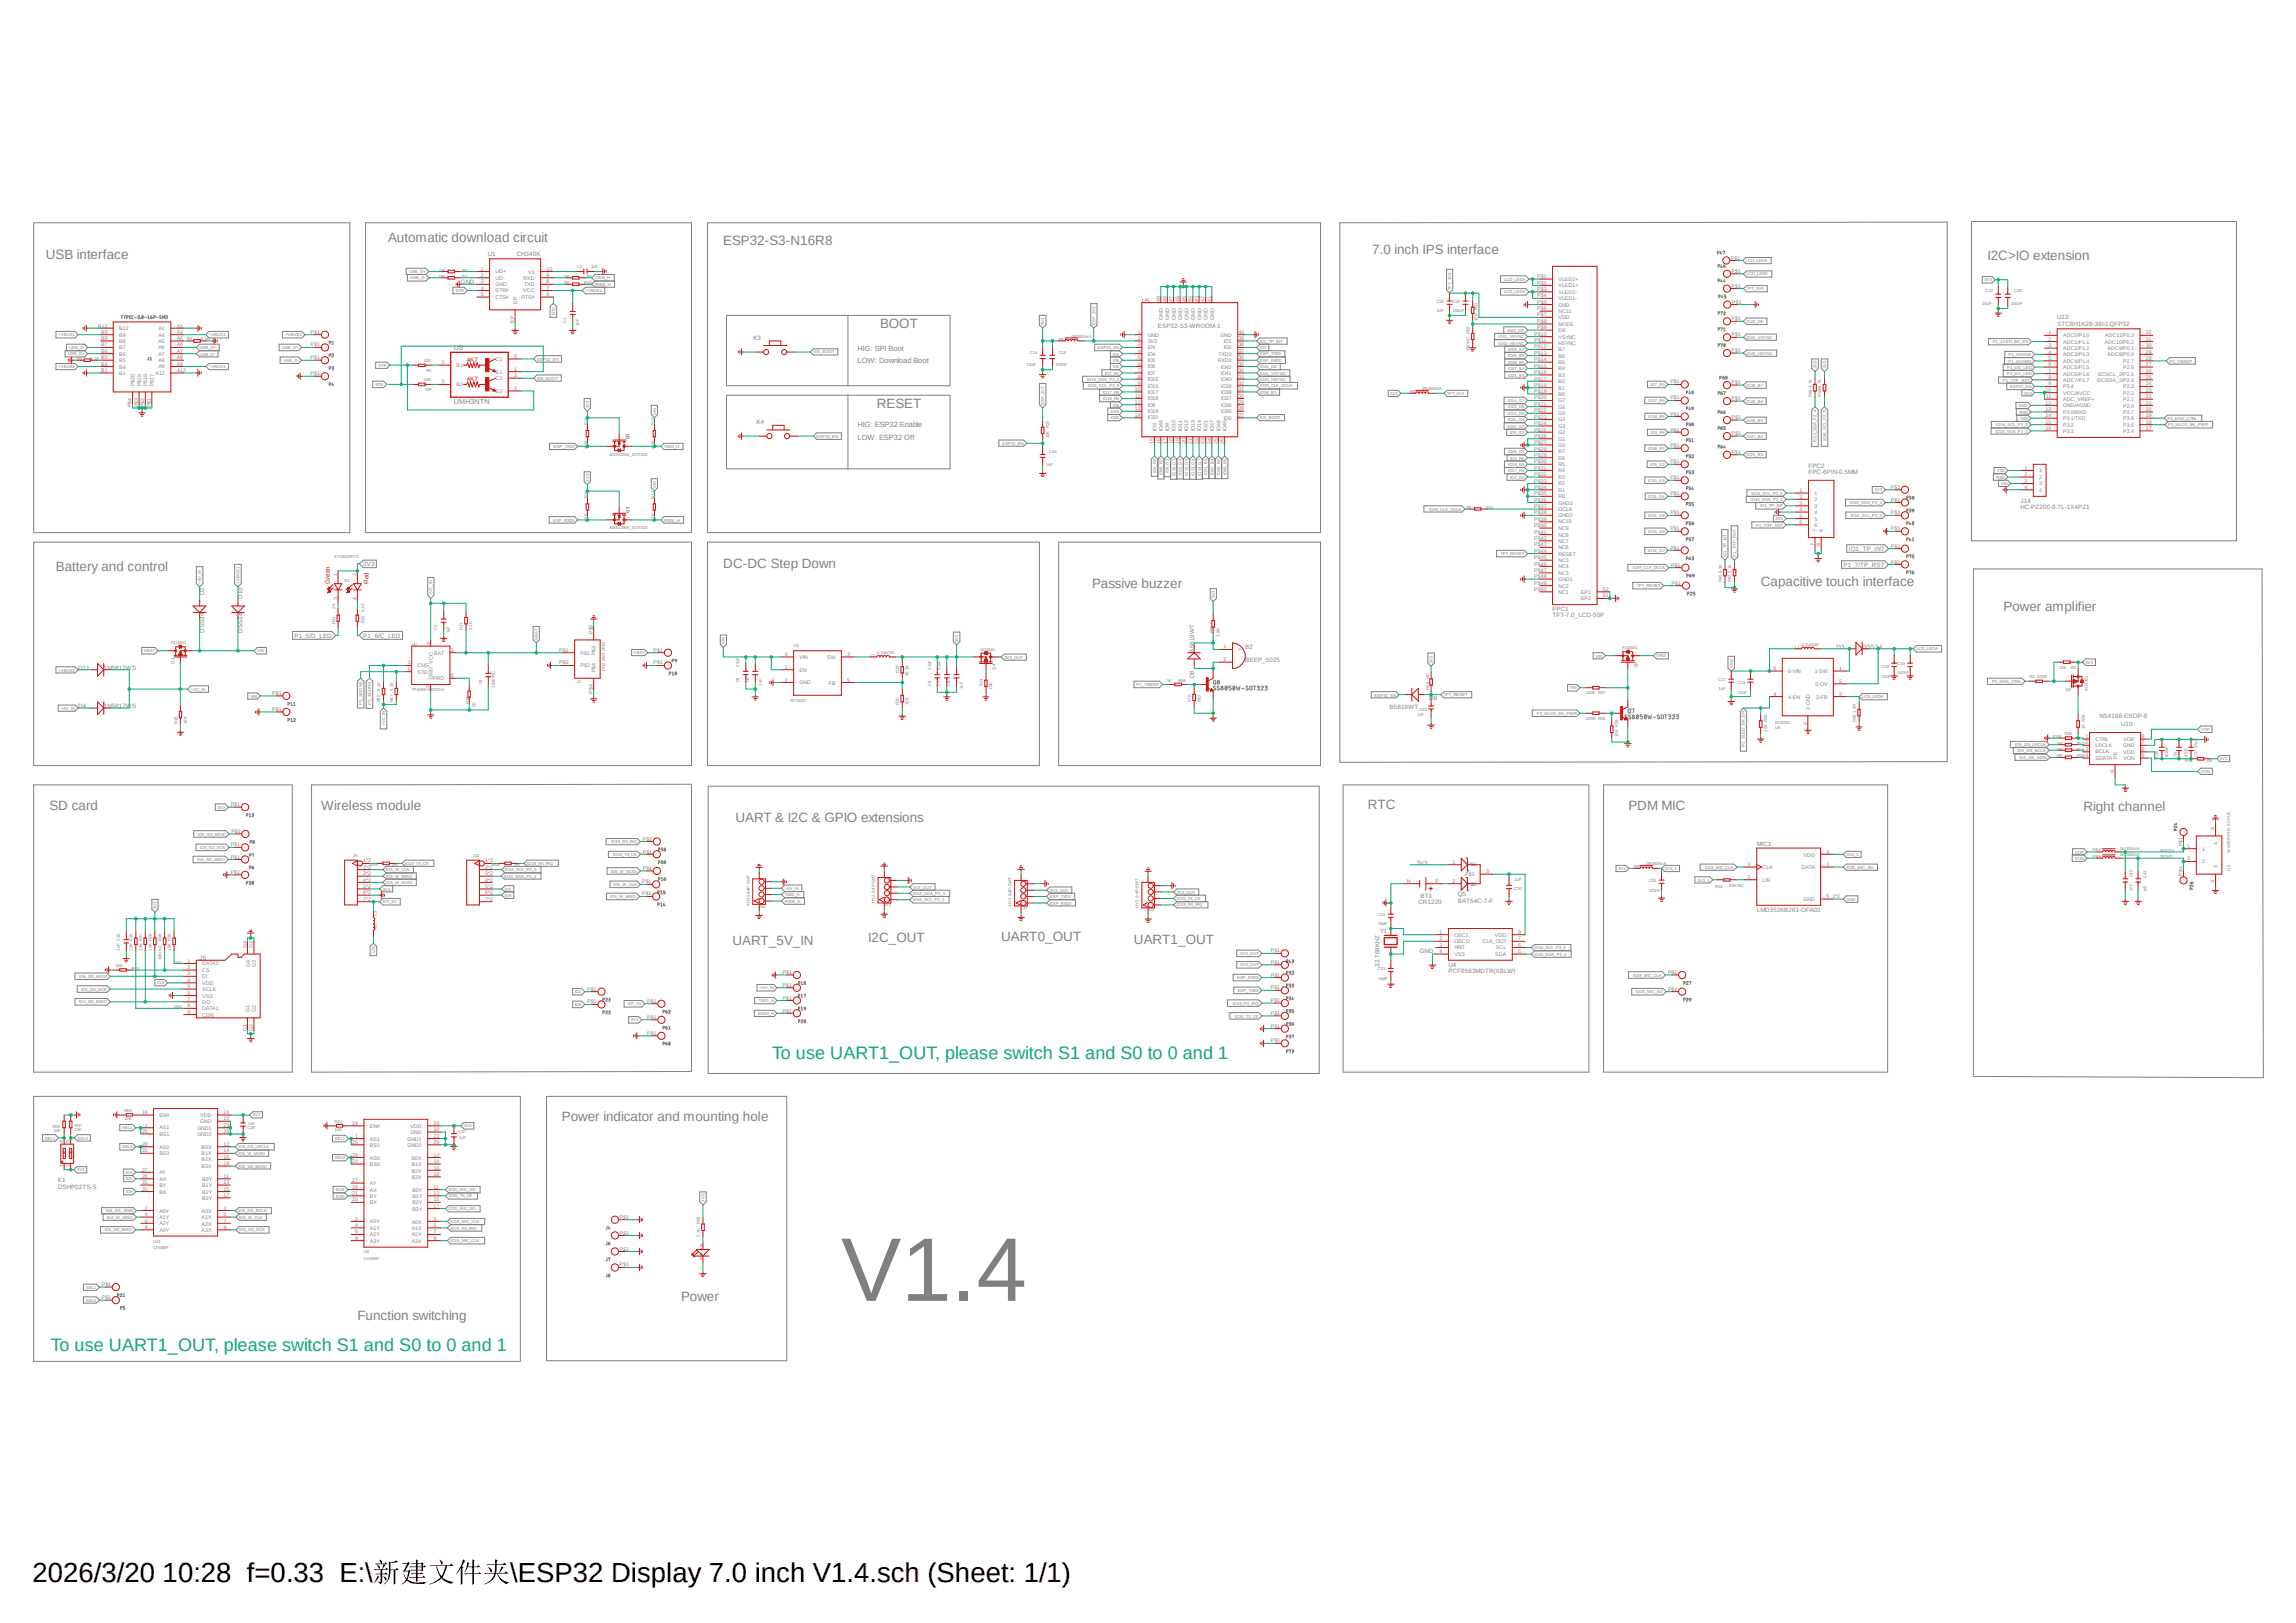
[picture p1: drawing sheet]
<svg xmlns="http://www.w3.org/2000/svg" width="297mm" height="210mm" viewBox="0 0 297 210" stroke-linecap="round" stroke-linejoin="round" font-family="sans-serif">
<defs><g id="words">
<text font-size="11.7" fill="#808080" x="108.8" y="168.3">V1.4</text>
<g font-size="3.6">
<text x="4.2" y="204.7">2026/3/20</text>
<text x="21" y="204.7">10:28 f=0.33 E:\</text>
<text x="66" y="204.7">\ESP32 Display 7.0 inch V1.4.sch (Sheet: 1/1)</text>
</g>
<g font-size="2.3" fill="#0dab76">
<text x="99.9" y="137">To use UART1_OUT, please switch S1 and S0 to 0 and 1</text>
<text x="6.6" y="174.8">To use UART1_OUT, please switch S1 and S0 to 0 and 1</text>
</g>
<g font-size="1.7" fill="#808080">
<text x="5.9" y="33.5">USB interface</text>
<text x="50.2" y="31.3">Automatic download circuit</text>
<text x="93.6" y="31.8">ESP32-S3-N16R8</text>
<text x="177.5" y="32.8">7.0 inch IPS interface</text>
<text x="257.1" y="33.7">I2C&gt;IO extension</text>
<text x="113.8" y="42.5">BOOT</text>
<text x="113.4" y="52.8">RESET</text>
<text x="7.2" y="73.9">Battery and control</text>
<text x="93.6" y="73.4">DC-DC Step Down</text>
<text x="141.3" y="76">Passive buzzer</text>
<text x="227.8" y="75.8">Capacitive touch interface</text>
<text x="259.2" y="79">Power amplifier</text>
<text x="6.4" y="104.9">SD card</text>
<text x="41.5" y="104.9">Wireless module</text>
<text x="95.1" y="106.3">UART &amp; I2C &amp; GPIO extensions</text>
<text x="177" y="104.7">RTC</text>
<text x="210.7" y="104.8">PDM MIC</text>
<text x="269.5" y="105">Right channel</text>
<text x="94.7" y="122.2">UART_5V_IN</text>
<text x="112.3" y="121.9">I2C_OUT</text>
<text x="129.5" y="121.7">UART0_OUT</text>
<text x="146.7" y="122.1">UART1_OUT</text>
<text x="72.7" y="145.1">Power indicator and mounting hole</text>
<text x="46.2" y="170.8">Function switching</text>
<text x="88.1" y="168.3">Power</text>
</g>
<g font-size="1" fill="#808080">
<text x="110.9" y="45.4">HIG: SPI Boot</text>
<text x="110.9" y="47">LOW: Download Boot</text>
<text x="110.9" y="55.3">HIG: ESP32 Enable</text>
<text x="110.9" y="56.9">LOW: ESP32 Off</text>
</g>
<g font-size=".9" fill="#808080">
<text x="58.7" y="45.3">U8</text>
<text x="58.7" y="52.3">UMH3NTN</text>
</g>
<g font-size=".8" fill="#808080">
<text x="63.1" y="33.1">U1</text>
<text x="66.8" y="33.1">CH340K</text>
<text x="59.6" y="36.8">GND</text>
<text x="147.7" y="39.2">U5</text>
<text x="266.1" y="41.3">U13</text>
<text x="97.5" y="43.9">K3</text>
<text x="149.8" y="42.5">ESP32-S3-WROOM-1</text>
<text x="266.1" y="42.2">STC8H1K28-36I-LQFP32</text>
<text x="97.9" y="54.9">K4</text>
<text x="233.9" y="61.3">FPC-6PIN-0.5MM</text>
<text x="233.9" y="60.5">FPC2</text>
<text x="261.4" y="65.9">HC-PZ200-8.7L-1X4PZ1</text>
<text x="261.4" y="65">J14</text>
<text x="239.1" y="71.3">IO1_TP_INT</text>
<text x="26.4" y="77" transform="rotate(-90 26.4 77)">D2</text>
<text x="31.4" y="77.5" transform="rotate(-90 31.4 77.5)">D10</text>
<text x="47" y="73.2">3V3</text>
<text x="238.5" y="73.4">P1_7/TP_RST</text>
<text x="26.4" y="81.9" transform="rotate(-90 26.4 81.9)">DSS34</text>
<text x="31.4" y="81.9" transform="rotate(-90 31.4 81.9)">DSS34</text>
<text x="38.1" y="82.5">P1_5/D_LED</text>
<text x="47" y="82.5">P1_6/C_LED</text>
<text x="200.8" y="79.9">TFT-7.0_LCD-50P</text>
<text x="200.8" y="79.1">FPC1</text>
<text x="237.6" y="83.9">D3</text>
<text x="240.9" y="83.9">DSS34</text>
<text x="10.1" y="86.7">D11</text>
<text x="13.4" y="86.7">1N5817WS</text>
<text x="154.5" y="87.8" transform="rotate(-90 154.5 87.8)">D8</text>
<text x="154.5" y="84.5" transform="rotate(-90 154.5 84.5)">B5819WT</text>
<text x="161.1" y="85.7">BEEP_5025</text>
<text x="161.1" y="84">B2</text>
<text x="10.1" y="91.6">D4</text>
<text x="13.4" y="91.6">1N5817WS</text>
<text x="179.7" y="91.7">B5819WT</text>
<text x="184.9" y="90.5">D6</text>
<text x="271.6" y="93">NS4168-ESOP-8</text>
<text x="274.4" y="94">U10</text>
<text x="183.2" y="111.9">3V3</text>
<text x="227.2" y="109.5">MIC1</text>
<text x="183.5" y="117">CR1220</text>
<text x="183.8" y="116.2">BT1</text>
<text x="188.6" y="116.8">BAT54C-7-F</text>
<text x="188.6" y="116">Q5</text>
<text x="227.2" y="118">LMD3526B261-OFA01</text>
<text x="25.8" y="124.2">J5</text>
<text x="178.4" y="125.1" transform="rotate(-90 178.4 125.1)">32.768KHZ</text>
<text x="178.5" y="120.7">Y1</text>
<text x="183.6" y="123.3">GND</text>
<text x="187.4" y="125.9">PCF8563MDTR(XBLW)</text>
<text x="187.4" y="125.1">U4</text>
<text x="7.5" y="153.8">DSHP02TS-S</text>
<text x="7.5" y="153">K1</text>
</g>
<g font-size=".8" fill="#c90d0c">
<text x="60.4" y="46.9">4K7</text>
<text x="60.4" y="49.3">4K7</text>
<text x="42.7" y="75.5" transform="rotate(-90 42.7 75.5)">Green</text>
<text x="47.7" y="75.5" transform="rotate(-90 47.7 75.5)">Red</text>
</g>
<g font-size=".7" fill="#808080">
<text x="62.2" y="35">1</text>
<text x="62.2" y="35.8">2</text>
<text x="64.1" y="35.3">UD+</text>
<text x="68.3" y="35.4">V3</text>
<text x="70.7" y="35.8">9</text>
<text x="70.7" y="35">10</text>
<text x="198.8" y="36">P$1</text>
<text x="223.9" y="33.6">P$1</text>
<text x="224" y="35.3">P$1</text>
<text x="62.2" y="36.7">3</text>
<text x="62.2" y="37.5">4</text>
<text x="62.2" y="38.3">5</text>
<text x="64.1" y="36.2">UD-</text>
<text x="64.1" y="37">GND</text>
<text x="64.1" y="37.8">DTR#</text>
<text x="64.1" y="38.7">CTS#</text>
<text x="66.5" y="41.8" transform="rotate(-90 66.5 41.8)">EP</text>
<text x="66.9" y="39.3" transform="rotate(-90 66.9 39.3)">EP</text>
<text x="67.5" y="38.7">RTS#</text>
<text x="67.7" y="37.8">VCC</text>
<text x="67.7" y="36.2">RXD</text>
<text x="67.8" y="37">TXD</text>
<text x="70.7" y="38.3">6</text>
<text x="70.7" y="37.5">7</text>
<text x="70.7" y="36.7">8</text>
<text x="150.1" y="39.1" transform="rotate(-90 150.1 39.1)">49</text>
<text x="150.4" y="41.4" transform="rotate(-90 150.4 41.4)">GND</text>
<text x="150.9" y="39.1" transform="rotate(-90 150.9 39.1)">48</text>
<text x="151.3" y="41.4" transform="rotate(-90 151.3 41.4)">GND</text>
<text x="151.7" y="39.1" transform="rotate(-90 151.7 39.1)">47</text>
<text x="152.1" y="41.4" transform="rotate(-90 152.1 41.4)">GND</text>
<text x="152.5" y="39.1" transform="rotate(-90 152.5 39.1)">46</text>
<text x="152.9" y="41.4" transform="rotate(-90 152.9 41.4)">GND</text>
<text x="153.4" y="39.1" transform="rotate(-90 153.4 39.1)">45</text>
<text x="153.8" y="41.4" transform="rotate(-90 153.8 41.4)">GND</text>
<text x="154.2" y="39.1" transform="rotate(-90 154.2 39.1)">44</text>
<text x="154.6" y="41.4" transform="rotate(-90 154.6 41.4)">GND</text>
<text x="155" y="39.1" transform="rotate(-90 155 39.1)">43</text>
<text x="155.4" y="41.4" transform="rotate(-90 155.4 41.4)">GND</text>
<text x="155.8" y="39.1" transform="rotate(-90 155.8 39.1)">42</text>
<text x="156.2" y="41.4" transform="rotate(-90 156.2 41.4)">GND</text>
<text x="156.7" y="39.1" transform="rotate(-90 156.7 39.1)">41</text>
<text x="157.1" y="41.4" transform="rotate(-90 157.1 41.4)">GND</text>
<text x="198.8" y="41.8">P$8</text>
<text x="198.8" y="40.9">P$7</text>
<text x="198.8" y="40.1">P$6</text>
<text x="198.8" y="39.3">P$5</text>
<text x="198.8" y="38.5">P$4</text>
<text x="198.8" y="37.6">P$3</text>
<text x="198.8" y="36.8">P$2</text>
<text x="201.6" y="41.3">VDD</text>
<text x="201.6" y="40.5">NC11</text>
<text x="201.6" y="39.7">GND</text>
<text x="201.6" y="38.8">VLED1-</text>
<text x="201.6" y="38">VLED2-</text>
<text x="201.6" y="37.2">VLED1+</text>
<text x="201.6" y="36.4">VLED2+</text>
<text x="224" y="37.3">P$1</text>
<text x="224" y="41.4">P$1</text>
<text x="224.1" y="39.3">P$1</text>
<text x="12.7" y="42.4">B12</text>
<text x="13.1" y="47.3">B4</text>
<text x="13.1" y="46.5">B5</text>
<text x="13.1" y="45.7">B6</text>
<text x="13.1" y="44.8">B7</text>
<text x="13.1" y="44">B8</text>
<text x="13.1" y="43.2">B9</text>
<text x="15.4" y="47.7">B4</text>
<text x="15.4" y="46.9">B5</text>
<text x="15.4" y="46.1">B6</text>
<text x="15.4" y="45.2">B7</text>
<text x="15.4" y="44.4">B8</text>
<text x="15.4" y="43.6">B9</text>
<text x="15.4" y="42.7">B12</text>
<text x="20.5" y="42.7">A1</text>
<text x="20.5" y="43.6">A4</text>
<text x="20.5" y="44.4">A5</text>
<text x="20.5" y="45.2">A6</text>
<text x="20.5" y="46">A7</text>
<text x="20.5" y="46.9">A8</text>
<text x="20.5" y="47.7">A9</text>
<text x="22.9" y="42.4">A1</text>
<text x="22.9" y="43.2">A4</text>
<text x="22.9" y="44">A5</text>
<text x="22.9" y="44.8">A6</text>
<text x="22.9" y="45.7">A7</text>
<text x="22.9" y="46.5">A8</text>
<text x="22.9" y="47.3">A9</text>
<text x="40.2" y="43.2">P$1</text>
<text x="40.2" y="44.8">P$1</text>
<text x="40.2" y="46.5">P$1</text>
<text x="57.1" y="47.2">2</text>
<text x="59.1" y="47.5">B1</text>
<text x="64.1" y="46.7">C1</text>
<text x="66.5" y="46.3">6</text>
<text x="66.5" y="48">1</text>
<text x="147.2" y="43.2">1</text>
<text x="147.2" y="44">2</text>
<text x="147.2" y="44.8">3</text>
<text x="147.2" y="45.7">4</text>
<text x="147.2" y="46.5">5</text>
<text x="147.2" y="47.3">6</text>
<text x="148.5" y="43.6">GND</text>
<text x="148.5" y="44.4">3V3</text>
<text x="148.5" y="45.2">EN</text>
<text x="148.5" y="46">IO4</text>
<text x="148.5" y="46.9">IO5</text>
<text x="148.5" y="47.7">IO6</text>
<text x="157.5" y="46.9">RXD0</text>
<text x="157.6" y="46.1">TXD0</text>
<text x="157.9" y="43.6">GND</text>
<text x="157.9" y="47.7">IO42</text>
<text x="158.3" y="45.2">IO2</text>
<text x="158.3" y="44.4">IO1</text>
<text x="160.2" y="47.3">35</text>
<text x="160.2" y="46.5">36</text>
<text x="160.2" y="45.7">37</text>
<text x="160.2" y="44.8">38</text>
<text x="160.2" y="44">39</text>
<text x="160.2" y="43.2">40</text>
<text x="198.5" y="47.6">P$15</text>
<text x="198.5" y="46.7">P$14</text>
<text x="198.5" y="45.9">P$13</text>
<text x="198.5" y="45.1">P$12</text>
<text x="198.5" y="43.4">P$10</text>
<text x="198.5" y="44.2">P$11</text>
<text x="198.8" y="42.6">P$9</text>
<text x="201.6" y="47.9">B4</text>
<text x="201.6" y="47.1">B5</text>
<text x="201.6" y="46.3">B6</text>
<text x="201.6" y="45.5">B7</text>
<text x="201.6" y="44.6">HSYNC</text>
<text x="201.6" y="43.8">VSYNC</text>
<text x="201.6" y="43">DE</text>
<text x="201.6" y="42.2">MODE</text>
<text x="224" y="45.6">P$1</text>
<text x="224" y="43.5">P$1</text>
<text x="265" y="43.3">1</text>
<text x="265" y="44.1">2</text>
<text x="265" y="44.9">3</text>
<text x="265" y="45.8">4</text>
<text x="265" y="46.6">5</text>
<text x="265" y="47.4">6</text>
<text x="266.9" y="43.6">ADC0/P1.0</text>
<text x="266.9" y="44.4">ADC1/P1.1</text>
<text x="266.9" y="45.3">ADC2/P1.2</text>
<text x="266.9" y="46.1">ADC3/P1.3</text>
<text x="266.9" y="46.9">ADC4/P1.4</text>
<text x="266.9" y="47.8">ADC5/P1.5</text>
<text x="272.2" y="44.4">ADC10/P0.2</text>
<text x="272.3" y="43.6">ADC11/P0.3</text>
<text x="272.6" y="46.1">ADC8/P0.0</text>
<text x="272.6" y="45.3">ADC9/P0.1</text>
<text x="274.7" y="47.8">P2.6</text>
<text x="274.7" y="46.9">P2.7</text>
<text x="277.6" y="47.4">27</text>
<text x="277.6" y="46.6">28</text>
<text x="277.6" y="45.8">29</text>
<text x="277.6" y="44.9">30</text>
<text x="277.6" y="44.1">31</text>
<text x="277.6" y="43.3">32</text>
<text x="13.1" y="48.1">B1</text>
<text x="15.4" y="48.5">B1</text>
<text x="17" y="52.7" transform="rotate(-90 17 52.7)">P$4</text>
<text x="17.4" y="50" transform="rotate(-90 17.4 50)">P$20</text>
<text x="17.9" y="52.7" transform="rotate(-90 17.9 52.7)">P$3</text>
<text x="18.2" y="50" transform="rotate(-90 18.2 50)">P$19</text>
<text x="18.7" y="52.7" transform="rotate(-90 18.7 52.7)">P$2</text>
<text x="19" y="50" transform="rotate(-90 19 50)">P$18</text>
<text x="19.5" y="52.7" transform="rotate(-90 19.5 52.7)">P$1</text>
<text x="19.9" y="50" transform="rotate(-90 19.9 50)">P$17</text>
<text x="20.1" y="48.5">A12</text>
<text x="22.9" y="48.1">A12</text>
<text x="40.2" y="48.6">P$1</text>
<text x="57.1" y="49.6">5</text>
<text x="59.1" y="50">B2</text>
<text x="64.1" y="49.2">C2</text>
<text x="64.1" y="48.3">E1</text>
<text x="64.1" y="50.8">E2</text>
<text x="66.5" y="48.8">3</text>
<text x="66.5" y="50.5">4</text>
<text x="146.8" y="50.6">10</text>
<text x="146.8" y="52.3">12</text>
<text x="146.8" y="53.1">13</text>
<text x="146.8" y="53.9">14</text>
<text x="146.9" y="51.4">11</text>
<text x="147.2" y="48.1">7</text>
<text x="147.2" y="49">8</text>
<text x="147.2" y="49.8">9</text>
<text x="148.5" y="48.5">IO7</text>
<text x="148.5" y="49.3">IO15</text>
<text x="148.5" y="50.2">IO16</text>
<text x="148.5" y="51">IO17</text>
<text x="148.5" y="51.8">IO18</text>
<text x="148.5" y="52.6">IO8</text>
<text x="148.5" y="53.5">IO19</text>
<text x="157.9" y="53.5">IO35</text>
<text x="157.9" y="52.7">IO36</text>
<text x="157.9" y="51.8">IO37</text>
<text x="157.9" y="51">IO38</text>
<text x="157.9" y="50.2">IO39</text>
<text x="157.9" y="49.4">IO40</text>
<text x="157.9" y="48.5">IO41</text>
<text x="160.2" y="53.9">27</text>
<text x="160.2" y="53.1">28</text>
<text x="160.2" y="52.3">29</text>
<text x="160.2" y="51.4">30</text>
<text x="160.2" y="50.6">31</text>
<text x="160.2" y="49.8">32</text>
<text x="160.2" y="49">33</text>
<text x="160.2" y="48.1">34</text>
<text x="198.5" y="53.3">P$22</text>
<text x="198.5" y="52.5">P$21</text>
<text x="198.5" y="51.7">P$20</text>
<text x="198.5" y="50.9">P$19</text>
<text x="198.5" y="50">P$18</text>
<text x="198.5" y="49.2">P$17</text>
<text x="198.5" y="48.4">P$16</text>
<text x="201.6" y="53.7">G5</text>
<text x="201.6" y="52.9">G6</text>
<text x="201.6" y="52.1">G7</text>
<text x="201.6" y="51.2">B0</text>
<text x="201.6" y="50.4">B1</text>
<text x="201.6" y="49.6">B2</text>
<text x="201.6" y="48.8">B3</text>
<text x="216.1" y="49.6">P$1</text>
<text x="216.1" y="51.7">P$1</text>
<text x="216.1" y="53.8">P$1</text>
<text x="224" y="51.8">P$1</text>
<text x="224" y="49.7">P$1</text>
<text x="264.6" y="50.7">10</text>
<text x="264.6" y="52.4">12</text>
<text x="264.6" y="53.2">13</text>
<text x="264.6" y="51.5">11</text>
<text x="265" y="48.2">7</text>
<text x="265" y="49.1">8</text>
<text x="265" y="49.9">9</text>
<text x="266.9" y="48.6">ADC6/P1.6</text>
<text x="266.9" y="49.4">ADC7/P1.7</text>
<text x="266.9" y="50.2">P5.4</text>
<text x="266.9" y="51.1">VCC/AVCC</text>
<text x="266.9" y="51.9">ADC_VREF+</text>
<text x="266.9" y="52.7">GND/AGND</text>
<text x="266.9" y="53.6">P3.0/RXD</text>
<text x="271.3" y="49.4">I2CSDA_2/P2.4</text>
<text x="271.4" y="48.6">I2CSCL_2/P2.5</text>
<text x="274.7" y="53.6">P3.7</text>
<text x="274.7" y="52.7">P2.0</text>
<text x="274.7" y="51.9">P2.1</text>
<text x="274.7" y="51.1">P2.2</text>
<text x="274.7" y="50.2">P2.3</text>
<text x="277.6" y="53.2">20</text>
<text x="277.6" y="52.4">21</text>
<text x="277.6" y="51.5">22</text>
<text x="277.6" y="50.7">23</text>
<text x="277.6" y="49.9">24</text>
<text x="277.6" y="49.1">25</text>
<text x="277.6" y="48.2">26</text>
<text x="148.5" y="54.3">IO20</text>
<text x="149.2" y="57.4" transform="rotate(-90 149.2 57.4)">15</text>
<text x="149.6" y="55.8" transform="rotate(-90 149.6 55.8)">IO3</text>
<text x="150.1" y="57.4" transform="rotate(-90 150.1 57.4)">16</text>
<text x="150.4" y="55.8" transform="rotate(-90 150.4 55.8)">IO46</text>
<text x="150.9" y="57.4" transform="rotate(-90 150.9 57.4)">17</text>
<text x="151.3" y="55.8" transform="rotate(-90 151.3 55.8)">IO9</text>
<text x="151.7" y="57.4" transform="rotate(-90 151.7 57.4)">18</text>
<text x="152.1" y="55.8" transform="rotate(-90 152.1 55.8)">IO10</text>
<text x="152.5" y="57.4" transform="rotate(-90 152.5 57.4)">19</text>
<text x="152.9" y="55.8" transform="rotate(-90 152.9 55.8)">IO11</text>
<text x="153.4" y="57.4" transform="rotate(-90 153.4 57.4)">20</text>
<text x="153.7" y="55.8" transform="rotate(-90 153.7 55.8)">IO12</text>
<text x="154.2" y="57.4" transform="rotate(-90 154.2 57.4)">21</text>
<text x="154.6" y="55.8" transform="rotate(-90 154.6 55.8)">IO13</text>
<text x="155" y="57.4" transform="rotate(-90 155 57.4)">22</text>
<text x="155.4" y="55.8" transform="rotate(-90 155.4 55.8)">IO14</text>
<text x="155.8" y="57.4" transform="rotate(-90 155.8 57.4)">23</text>
<text x="156.2" y="55.8" transform="rotate(-90 156.2 55.8)">IO21</text>
<text x="156.7" y="57.4" transform="rotate(-90 156.7 57.4)">24</text>
<text x="157" y="55.8" transform="rotate(-90 157 55.8)">IO47</text>
<text x="157.5" y="57.4" transform="rotate(-90 157.5 57.4)">25</text>
<text x="157.9" y="55.8" transform="rotate(-90 157.9 55.8)">IO48</text>
<text x="158.3" y="57.4" transform="rotate(-90 158.3 57.4)">26</text>
<text x="158.3" y="54.3">IO0</text>
<text x="158.7" y="55.8" transform="rotate(-90 158.7 55.8)">IO45</text>
<text x="198.5" y="59.9">P$30</text>
<text x="198.5" y="59.1">P$29</text>
<text x="198.5" y="58.3">P$28</text>
<text x="198.5" y="57.5">P$27</text>
<text x="198.5" y="56.6">P$26</text>
<text x="198.5" y="55.8">P$25</text>
<text x="198.5" y="55">P$24</text>
<text x="198.5" y="54.2">P$23</text>
<text x="201.6" y="59.5">R6</text>
<text x="201.6" y="58.7">R7</text>
<text x="201.6" y="57.8">G0</text>
<text x="201.6" y="57">G1</text>
<text x="201.6" y="56.2">G2</text>
<text x="201.6" y="55.4">G3</text>
<text x="201.6" y="54.5">G4</text>
<text x="216.1" y="55.8">P$1</text>
<text x="216.1" y="57.9">P$1</text>
<text x="216.1" y="59.9">P$1</text>
<text x="224" y="58.7">P$1</text>
<text x="224" y="56.3">P$1</text>
<text x="224" y="54.3">P$1</text>
<text x="264.6" y="54">14</text>
<text x="264.6" y="54.8">15</text>
<text x="264.6" y="55.7">16</text>
<text x="266.9" y="54.4">P3.1/TXD</text>
<text x="266.9" y="55.2">P3.2</text>
<text x="266.9" y="56">P3.3</text>
<text x="274.7" y="56">P3.4</text>
<text x="274.7" y="55.2">P3.5</text>
<text x="274.7" y="54.4">P3.6</text>
<text x="277.6" y="55.7">17</text>
<text x="277.6" y="54.8">18</text>
<text x="277.6" y="54">19</text>
<text x="198.5" y="65.7">P$37</text>
<text x="198.5" y="64.9">P$36</text>
<text x="198.5" y="64.1">P$35</text>
<text x="198.5" y="63.2">P$34</text>
<text x="198.5" y="62.4">P$33</text>
<text x="198.5" y="61.6">P$32</text>
<text x="198.5" y="60.8">P$31</text>
<text x="201.6" y="65.3">GND3</text>
<text x="201.6" y="64.4">R0</text>
<text x="201.6" y="63.6">R1</text>
<text x="201.6" y="62.8">R2</text>
<text x="201.6" y="62">R3</text>
<text x="201.6" y="61.1">R4</text>
<text x="201.6" y="60.3">R5</text>
<text x="216.1" y="62">P$1</text>
<text x="216.1" y="64.1">P$1</text>
<text x="232.8" y="63.7">1</text>
<text x="232.8" y="64.5">2</text>
<text x="232.8" y="65.3">3</text>
<text x="234.7" y="64.1">1</text>
<text x="234.7" y="64.9">2</text>
<text x="234.7" y="65.7">3</text>
<text x="244.6" y="63.2">P$1</text>
<text x="244.6" y="64.9">P$1</text>
<text x="261.9" y="60.8">1</text>
<text x="261.9" y="61.6">2</text>
<text x="261.9" y="62.4">3</text>
<text x="261.9" y="63.2">4</text>
<text x="263.8" y="61.1">1</text>
<text x="263.8" y="62">2</text>
<text x="263.8" y="62.8">3</text>
<text x="263.8" y="63.6">4</text>
<text x="198.5" y="71.5">P$44</text>
<text x="198.5" y="70.7">P$43</text>
<text x="198.5" y="69.8">P$42</text>
<text x="198.5" y="69">P$41</text>
<text x="198.5" y="68.2">P$40</text>
<text x="198.5" y="67.4">P$39</text>
<text x="198.5" y="66.5">P$38</text>
<text x="201.6" y="71.9">RESET</text>
<text x="201.6" y="71.1">NC6</text>
<text x="201.6" y="70.2">NC7</text>
<text x="201.6" y="69.4">NC8</text>
<text x="201.6" y="68.6">NC9</text>
<text x="201.6" y="67.7">NC10</text>
<text x="201.6" y="66.9">GND2</text>
<text x="201.6" y="66.1">DCLK</text>
<text x="216.1" y="66.5">P$1</text>
<text x="216.1" y="68.6">P$1</text>
<text x="216.1" y="71.1">P$1</text>
<text x="232.8" y="66.2">4</text>
<text x="232.8" y="67">5</text>
<text x="232.8" y="67.8">6</text>
<text x="234.7" y="70.7" transform="rotate(-90 234.7 70.7)">7</text>
<text x="234.7" y="66.5">4</text>
<text x="234.7" y="67.4">5</text>
<text x="234.7" y="68.2">6</text>
<text x="235" y="68.8" transform="rotate(-90 235 68.8)">7</text>
<text x="235.5" y="70.7" transform="rotate(-90 235.5 70.7)">8</text>
<text x="235.8" y="68.8" transform="rotate(-90 235.8 68.8)">8</text>
<text x="244.6" y="66.5">P$1</text>
<text x="244.6" y="68.6">P$1</text>
<text x="244.6" y="70.9">P$1</text>
<text x="43.6" y="77.7" transform="rotate(-90 43.6 77.7)">3</text>
<text x="43.6" y="74.6" transform="rotate(-90 43.6 74.6)">1</text>
<text x="46.1" y="77.7" transform="rotate(-90 46.1 77.7)">4</text>
<text x="46.1" y="74.6" transform="rotate(-90 46.1 74.6)">2</text>
<text x="198.5" y="76.5">P$50</text>
<text x="198.5" y="75.6">P$49</text>
<text x="198.5" y="74.8">P$48</text>
<text x="198.5" y="74">P$47</text>
<text x="198.5" y="73.2">P$46</text>
<text x="198.5" y="72.3">P$45</text>
<text x="201.6" y="76.8">NC1</text>
<text x="201.6" y="76">NC2</text>
<text x="201.6" y="75.2">GND1</text>
<text x="201.6" y="74.4">NC3</text>
<text x="201.6" y="73.5">NC4</text>
<text x="201.6" y="72.7">NC5</text>
<text x="204.5" y="76.8">EP1</text>
<text x="204.5" y="77.7">EP2</text>
<text x="207.3" y="76.5">52</text>
<text x="207.3" y="77.3">51</text>
<text x="216.2" y="73.3">P$1</text>
<text x="216.2" y="75.6">P$1</text>
<text x="244.6" y="72.9">P$1</text>
<text x="55.6" y="83.5" transform="rotate(-90 55.6 83.5)">4</text>
<text x="76.7" y="82" transform="rotate(-90 76.7 82)">P$3</text>
<text x="158.3" y="83.9">1</text>
<text x="35.2" y="90">P$1</text>
<text x="52.7" y="86">1</text>
<text x="52.7" y="86.8">5</text>
<text x="54" y="86.4">CHG</text>
<text x="54" y="87.2">STD</text>
<text x="55.6" y="89.1" transform="rotate(-90 55.6 89.1)">2</text>
<text x="56" y="87.8" transform="rotate(-90 56 87.8)">GND</text>
<text x="56" y="85.9" transform="rotate(-90 56 85.9)">VCC</text>
<text x="56" y="88">PRO</text>
<text x="56.2" y="84.7">BAT</text>
<text x="58.3" y="84.3">3</text>
<text x="58.3" y="87.6">6</text>
<text x="72.3" y="84.3">P$1</text>
<text x="72.3" y="86">P$2</text>
<text x="75.1" y="84.7">P$1</text>
<text x="75.1" y="86.4">P$2</text>
<text x="76.7" y="89.7" transform="rotate(-90 76.7 89.7)">P$4</text>
<text x="77" y="87" transform="rotate(-90 77 87)">P$4</text>
<text x="77" y="84.8" transform="rotate(-90 77 84.8)">P$3</text>
<text x="84.5" y="84.3">P$1</text>
<text x="84.5" y="86">P$1</text>
<text x="101.5" y="86.6">1</text>
<text x="101.5" y="88.2">2</text>
<text x="101.5" y="84.9">4</text>
<text x="103.4" y="86.9">EN</text>
<text x="103.4" y="88.6">GND</text>
<text x="103.4" y="85.3">VIN</text>
<text x="107" y="85.3">SW</text>
<text x="107.2" y="88.6">FB</text>
<text x="109.6" y="88.2">5</text>
<text x="109.6" y="84.9">3</text>
<text x="158.3" y="85.6">2</text>
<text x="160.2" y="84.3">+</text>
<text x="160.2" y="85.9">-</text>
<text x="229.4" y="86.7">6</text>
<text x="231.3" y="87.1">6-VIN</text>
<text x="234.7" y="87.1">1-SW</text>
<text x="234.9" y="88.7">5-OV</text>
<text x="237.9" y="86.7">1</text>
<text x="237.9" y="88.4">5</text>
<text x="35.2" y="92">P$1</text>
<text x="229.4" y="90">4</text>
<text x="231.3" y="90.4">4-EN</text>
<text x="233.8" y="93.8" transform="rotate(-90 233.8 93.8)">2</text>
<text x="234.1" y="91.9" transform="rotate(-90 234.1 91.9)">2-GND</text>
<text x="234.9" y="90.4">3-FB</text>
<text x="237.9" y="90">3</text>
<text x="269.8" y="95.5">1</text>
<text x="271.1" y="95.8">CTRL</text>
<text x="274.7" y="95.9">VOP</text>
<text x="277" y="95.5">8</text>
<text x="269.8" y="96.3">2</text>
<text x="269.8" y="97.2">3</text>
<text x="269.8" y="98">4</text>
<text x="271.1" y="96.7">LRCLK</text>
<text x="271.1" y="97.5">BCLK</text>
<text x="271.1" y="98.3">SDATA</text>
<text x="273.5" y="100.1" transform="rotate(-90 273.5 100.1)">9</text>
<text x="273.9" y="98.2" transform="rotate(-90 273.9 98.2)">PE</text>
<text x="274.7" y="97.5">VDD</text>
<text x="274.7" y="96.7">GND</text>
<text x="274.7" y="98.3">VON</text>
<text x="277" y="98">5</text>
<text x="277" y="97.2">6</text>
<text x="277" y="96.3">7</text>
<text x="29.8" y="104.3">P$1</text>
<text x="29.9" y="107.8">P$1</text>
<text x="286.5" y="107.4" transform="rotate(-90 286.5 107.4)">4</text>
<text x="29.8" y="113.1">P$1</text>
<text x="29.8" y="111.1">P$1</text>
<text x="29.8" y="109.5">P$1</text>
<text x="47" y="111.6">1*2</text>
<text x="47" y="112.4">2*2</text>
<text x="47" y="113.2">3*2</text>
<text x="62.8" y="111.6">1*2</text>
<text x="62.8" y="112.4">2*2</text>
<text x="62.8" y="113.2">3*2</text>
<text x="83.1" y="108.8">P$1</text>
<text x="83.1" y="110.4">P$1</text>
<text x="83.1" y="112.6">P$1</text>
<text x="187.9" y="111.8">1</text>
<text x="189.5" y="113.4">P$3</text>
<text x="189.8" y="112.1">P$1</text>
<text x="192.2" y="113">3</text>
<text x="226.1" y="113.7">2</text>
<text x="226.1" y="112.1">3</text>
<text x="228" y="112.4">CLK</text>
<text x="233" y="112.5">DATA</text>
<text x="233.3" y="110.8">VDD</text>
<text x="236.3" y="112.1">1</text>
<text x="236.3" y="110.4">4</text>
<text x="282.3" y="113.3" transform="rotate(-90 282.3 113.3)">P$1</text>
<text x="282.3" y="109.5" transform="rotate(-90 282.3 109.5)">P$1</text>
<text x="283" y="111.3">2</text>
<text x="283" y="109.7">1</text>
<text x="284.9" y="111.7">2</text>
<text x="284.9" y="110.1">1</text>
<text x="286.9" y="112.4" transform="rotate(-90 286.9 112.4)">3</text>
<text x="286.9" y="109.3" transform="rotate(-90 286.9 109.3)">4</text>
<text x="47" y="114.1">4*2</text>
<text x="47" y="114.9">5*2</text>
<text x="47" y="115.7">6*2</text>
<text x="47" y="116.5">7*2</text>
<text x="62.8" y="114.1">4*2</text>
<text x="62.8" y="114.9">5*2</text>
<text x="62.8" y="115.7">6*2</text>
<text x="62.8" y="116.5">7*2</text>
<text x="83.1" y="115.9">P$1</text>
<text x="83.1" y="114.3">P$1</text>
<text x="182" y="114.2">N</text>
<text x="185.6" y="114.2">P</text>
<text x="187.9" y="114.2">2</text>
<text x="189.8" y="114.6">P$2</text>
<text x="228" y="114.1">L/R</text>
<text x="233.3" y="116.6">GND</text>
<text x="236.3" y="116.2">5_1*2</text>
<text x="286.5" y="114.3" transform="rotate(-90 286.5 114.3)">3</text>
<text x="24.3" y="124.5">1</text>
<text x="24.3" y="125.4">2</text>
<text x="26.2" y="124.9">DATA2</text>
<text x="26.2" y="125.7">CS</text>
<text x="31.9" y="122.7" transform="rotate(-90 31.9 122.7)">G4</text>
<text x="32.3" y="125.1" transform="rotate(-90 32.3 125.1)">G4</text>
<text x="32.7" y="122.7" transform="rotate(-90 32.7 122.7)">G3</text>
<text x="33.1" y="125.1" transform="rotate(-90 33.1 125.1)">G3</text>
<text x="164.4" y="124.7">P$1</text>
<text x="164.4" y="123.2">P$1</text>
<text x="186.2" y="120.9">1</text>
<text x="186.2" y="121.7">2</text>
<text x="186.2" y="122.5">3</text>
<text x="186.2" y="123.3">4</text>
<text x="188.1" y="121.2">OSC1</text>
<text x="188.1" y="122">OSCO</text>
<text x="188.1" y="122.9">#INT</text>
<text x="188.1" y="123.7">VSS</text>
<text x="191.8" y="122">CLK_OUT</text>
<text x="193.4" y="121.2">VDD</text>
<text x="193.4" y="123.7">SDA</text>
<text x="193.5" y="122.9">SCL</text>
<text x="196.4" y="123.3">5</text>
<text x="196.4" y="122.5">6</text>
<text x="196.4" y="121.7">7</text>
<text x="196.4" y="120.9">8</text>
<text x="24.3" y="126.2">3</text>
<text x="24.3" y="127">4</text>
<text x="24.3" y="127.8">5</text>
<text x="24.3" y="128.7">6</text>
<text x="24.3" y="129.5">7</text>
<text x="24.3" y="130.3">8</text>
<text x="24.3" y="131.1">9</text>
<text x="26.2" y="126.6">DI</text>
<text x="26.2" y="127.4">VDD</text>
<text x="26.2" y="128.2">SCLK</text>
<text x="26.2" y="129.1">VSS</text>
<text x="26.2" y="129.9">DO</text>
<text x="26.2" y="130.7">DATA1</text>
<text x="26.2" y="131.5">CDN</text>
<text x="32.3" y="130.9" transform="rotate(-90 32.3 130.9)">G1</text>
<text x="33.1" y="130.9" transform="rotate(-90 33.1 130.9)">G2</text>
<text x="75.9" y="129.8">P$1</text>
<text x="75.9" y="128.2">P$1</text>
<text x="83.7" y="131.8">P$1</text>
<text x="83.7" y="129.8">P$1</text>
<text x="101.2" y="127.7">P$1</text>
<text x="101.2" y="126">P$1</text>
<text x="101.2" y="129.4">P$1</text>
<text x="101.2" y="131">P$1</text>
<text x="164.4" y="126.4">P$1</text>
<text x="164.4" y="128">P$1</text>
<text x="164.4" y="129.7">P$1</text>
<text x="164.4" y="131.3">P$1</text>
<text x="215.8" y="126">P$1</text>
<text x="215.8" y="128.2">P$1</text>
<text x="31.9" y="133.3" transform="rotate(-90 31.9 133.3)">G1</text>
<text x="32.7" y="133.3" transform="rotate(-90 32.7 133.3)">G2</text>
<text x="83.7" y="133.9">P$1</text>
<text x="164.4" y="133">P$1</text>
<text x="164.4" y="134.9">P$1</text>
<text x="8.2" y="148" transform="rotate(-90 8.2 148)">4</text>
<text x="8.6" y="149.8" transform="rotate(-90 8.6 149.8)">1</text>
<text x="8.6" y="149.2" transform="rotate(-90 8.6 149.2)">4</text>
<text x="9" y="148" transform="rotate(-90 9 148)">3</text>
<text x="9.4" y="149.8" transform="rotate(-90 9.4 149.8)">2</text>
<text x="9.4" y="149.2" transform="rotate(-90 9.4 149.2)">3</text>
<text x="18.4" y="144.1">19</text>
<text x="18.4" y="149.1">22</text>
<text x="18.4" y="146.6">25</text>
<text x="18.4" y="148.3">28</text>
<text x="18.8" y="145.8">1</text>
<text x="20.6" y="146.1">AS1</text>
<text x="20.6" y="144.5">EN#</text>
<text x="20.6" y="149.5">BS0</text>
<text x="20.6" y="147">BS1</text>
<text x="20.6" y="148.6">AS0</text>
<text x="25.5" y="146.2">GND1</text>
<text x="25.5" y="147">GND2</text>
<text x="25.9" y="145.3">GND</text>
<text x="25.9" y="144.5">VDD</text>
<text x="26.1" y="148.6">B0X</text>
<text x="26.1" y="149.5">B1X</text>
<text x="28.9" y="144.9">10</text>
<text x="28.9" y="148.3">12</text>
<text x="28.9" y="149.1">14</text>
<text x="28.9" y="149.9">16</text>
<text x="28.9" y="145.8">23</text>
<text x="28.9" y="144.1">24</text>
<text x="28.9" y="146.6">29</text>
<text x="45.6" y="145.5">19</text>
<text x="45.6" y="148">25</text>
<text x="45.6" y="149.7">28</text>
<text x="45.9" y="147.2">1</text>
<text x="47.8" y="147.6">AS1</text>
<text x="47.8" y="145.9">EN#</text>
<text x="47.8" y="148.4">BS1</text>
<text x="52.7" y="147.6">GND1</text>
<text x="52.7" y="148.4">GND2</text>
<text x="53.1" y="146.7">GND</text>
<text x="53.1" y="145.9">VDD</text>
<text x="56.1" y="146.4">10</text>
<text x="56.1" y="149.7">12</text>
<text x="56.1" y="147.2">23</text>
<text x="56.1" y="145.5">24</text>
<text x="56.1" y="148">29</text>
<text x="8.2" y="151" transform="rotate(-90 8.2 151)">1</text>
<text x="9" y="151" transform="rotate(-90 9 151)">2</text>
<text x="18.4" y="154.1">20</text>
<text x="18.4" y="153.2">21</text>
<text x="18.4" y="152.4">26</text>
<text x="18.4" y="151.6">27</text>
<text x="20.6" y="154.4">BX</text>
<text x="20.6" y="153.6">BY</text>
<text x="20.6" y="152.8">AX</text>
<text x="20.6" y="151.9">AY</text>
<text x="26.1" y="150.3">B2X</text>
<text x="26.1" y="151.1">B3X</text>
<text x="26.2" y="152.8">B0Y</text>
<text x="26.2" y="153.6">B1Y</text>
<text x="26.2" y="154.4">B2Y</text>
<text x="26.2" y="155.2">B3Y</text>
<text x="28.9" y="152.4">11</text>
<text x="28.9" y="153.2">13</text>
<text x="28.9" y="154.1">15</text>
<text x="28.9" y="154.9">17</text>
<text x="28.9" y="150.7">18</text>
<text x="45.6" y="155.4">20</text>
<text x="45.6" y="154.6">21</text>
<text x="45.6" y="150.5">22</text>
<text x="45.6" y="153.8">26</text>
<text x="45.6" y="153">27</text>
<text x="47.8" y="155.8">BX</text>
<text x="47.8" y="155">BY</text>
<text x="47.8" y="150.9">BS0</text>
<text x="47.8" y="154.2">AX</text>
<text x="47.8" y="153.3">AY</text>
<text x="47.8" y="150">AS0</text>
<text x="53.3" y="150.1">B0X</text>
<text x="53.3" y="150.9">B1X</text>
<text x="53.3" y="151.7">B2X</text>
<text x="53.3" y="152.5">B3X</text>
<text x="53.3" y="154.2">B0Y</text>
<text x="53.3" y="155">B1Y</text>
<text x="53.3" y="155.8">B2Y</text>
<text x="56.1" y="153.8">11</text>
<text x="56.1" y="154.6">13</text>
<text x="56.1" y="150.5">14</text>
<text x="56.1" y="155.4">15</text>
<text x="56.1" y="151.3">16</text>
<text x="56.1" y="152.1">18</text>
<text x="18.8" y="156.5">2</text>
<text x="18.8" y="157.4">4</text>
<text x="18.8" y="158.2">6</text>
<text x="18.8" y="159">8</text>
<text x="20.6" y="156.9">A0Y</text>
<text x="20.6" y="157.7">A1Y</text>
<text x="20.6" y="158.5">A2Y</text>
<text x="20.6" y="159.4">A3Y</text>
<text x="26.1" y="156.9">A0X</text>
<text x="26.1" y="157.7">A1X</text>
<text x="26.1" y="158.6">A2X</text>
<text x="26.1" y="159.4">A3X</text>
<text x="28.9" y="156.5">3</text>
<text x="28.9" y="157.4">5</text>
<text x="28.9" y="158.2">7</text>
<text x="28.9" y="159">9</text>
<text x="45.9" y="157.9">2</text>
<text x="45.9" y="158.8">4</text>
<text x="45.9" y="159.6">6</text>
<text x="45.9" y="160.4">8</text>
<text x="47.8" y="158.3">A0Y</text>
<text x="47.8" y="159.1">A1Y</text>
<text x="47.8" y="159.9">A2Y</text>
<text x="47.8" y="160.8">A3Y</text>
<text x="53.3" y="158.3">A0X</text>
<text x="53.3" y="159.1">A1X</text>
<text x="53.3" y="160">A2X</text>
<text x="53.3" y="160.8">A3X</text>
<text x="53.3" y="156.7">B3Y</text>
<text x="56.1" y="157.9">3</text>
<text x="56.1" y="158.8">5</text>
<text x="56.1" y="159.6">7</text>
<text x="56.1" y="160.4">9</text>
<text x="56.1" y="156.3">17</text>
<text x="80.1" y="157.7">P$1</text>
<text x="80.1" y="159.8">P$1</text>
<text x="80.1" y="161.8">P$1</text>
<text x="13.2" y="166.5">P$1</text>
<text x="80.1" y="163.9">P$1</text>
<text x="13.2" y="168.1">P$1</text>
</g>
<g font-size=".6" fill="#808080">
<text x="52.9" y="35.3">USB_D+</text>
<text x="56.9" y="35.1">0R</text>
<text x="56.9" y="35.9">0R</text>
<text x="59.8" y="35.1">R6</text>
<text x="59.8" y="35.9">R7</text>
<text x="73" y="35.9">0R</text>
<text x="74.6" y="34.7">C2</text>
<text x="75.9" y="35.9">R8</text>
<text x="76.5" y="34.7">1uF</text>
<text x="225.8" y="33.9">LCD_LEDA</text>
<text x="225.9" y="35.6">LCD_LEDK</text>
<text x="53.1" y="36.2">USB_D-</text>
<text x="59" y="37.8">DTR</text>
<text x="71.8" y="40.7" transform="rotate(-90 71.8 40.7)">RTS</text>
<text x="73" y="36.8">0R</text>
<text x="73.2" y="41.7" transform="rotate(-90 73.2 41.7)">C1</text>
<text x="75.6" y="36.8">R10</text>
<text x="75.7" y="37.8">+VBUS1</text>
<text x="77" y="37">RXD0_H</text>
<text x="77" y="36.2">TXD0_H</text>
<text x="185.8" y="40.4">1uF</text>
<text x="185.8" y="39.2">C22</text>
<text x="187.7" y="37.5" transform="rotate(-90 187.7 37.5)">TFT_3V3</text>
<text x="187.9" y="40.4">100nF</text>
<text x="187.9" y="39.2">C23</text>
<text x="191.1" y="41.5" transform="rotate(-90 191.1 41.5)">10K</text>
<text x="191.1" y="40.1" transform="rotate(-90 191.1 40.1)">R51</text>
<text x="194.6" y="36.3">LCD_LEDA</text>
<text x="194.6" y="38">LCD_LEDK</text>
<text x="225.9" y="41.8">IO42_DE</text>
<text x="225.9" y="37.5">TFT_3V3</text>
<text x="256.4" y="39.5">10uF</text>
<text x="256.7" y="36.4">3V3</text>
<text x="256.8" y="37.8">C12</text>
<text x="260.1" y="39.5">100nF</text>
<text x="260.6" y="37.8">C26</text>
<text x="7.5" y="43.5">+VBUS1</text>
<text x="7.5" y="47.6">+VBUS1</text>
<text x="8.8" y="46">USB_D+</text>
<text x="9" y="45.2">USB_D-</text>
<text x="9.9" y="46.5">R3</text>
<text x="11.8" y="46.5">5.1K</text>
<text x="24.2" y="44">R4</text>
<text x="25.8" y="45.2">USB_D+</text>
<text x="25.8" y="46">USB_D-</text>
<text x="26" y="44">5.1K</text>
<text x="27.1" y="43.5">+VBUS1</text>
<text x="27.1" y="47.7">+VBUS1</text>
<text x="36.5" y="45.2">USB_D+</text>
<text x="36.7" y="46.8">USB_D-</text>
<text x="36.9" y="43.5">+VBUS1</text>
<text x="49" y="47.5">DTR</text>
<text x="54.8" y="46.9">10K</text>
<text x="69.5" y="46.7">ESP32_EN</text>
<text x="74.9" y="42.2" transform="rotate(-90 74.9 42.2)">1uF</text>
<text x="105.2" y="45.7">IO0_BOOT</text>
<text x="132.8" y="47.4">10uF</text>
<text x="133.2" y="45.8">C14</text>
<text x="135.1" y="42.1" transform="rotate(-90 135.1 42.1)">3V3</text>
<text x="136.5" y="47.4">100nF</text>
<text x="136.9" y="45.8">C15</text>
<text x="136.9" y="44.1">FB2</text>
<text x="138.6" y="43.7">0R/800mA</text>
<text x="141.7" y="42.1" transform="rotate(-90 141.7 42.1)">ESP_3V3</text>
<text x="142" y="45.2">ESP32_EN</text>
<text x="143.9" y="46">IO4</text>
<text x="143.9" y="46.8">IO5</text>
<text x="143.9" y="47.7">IO6</text>
<text x="163" y="46">ESP_TXD0</text>
<text x="163" y="46.8">ESP_RXD0</text>
<text x="163" y="44.3">IO1_TP_INT</text>
<text x="163" y="47.6">IO42_DE</text>
<text x="163" y="45.2">IO2</text>
<text x="190.1" y="45.5" transform="rotate(-90 190.1 45.5)">10K/NC R52</text>
<text x="193.8" y="44.6">IO40_HSYNC</text>
<text x="193.8" y="43.8">IO41_VSYNC</text>
<text x="195" y="42.9">IO42_DE</text>
<text x="195.1" y="47.9">IO47_B4</text>
<text x="195.1" y="47.1">IO48_B5</text>
<text x="195.1" y="46.2">IO45_B6</text>
<text x="195.1" y="45.4">IO38_B7</text>
<text x="225.9" y="45.9">IO40_HSYNC</text>
<text x="225.9" y="43.9">IO41_VSYNC</text>
<text x="235" y="47.7" transform="rotate(-90 235 47.7)">3V3</text>
<text x="236.2" y="47.7" transform="rotate(-90 236.2 47.7)">3V3</text>
<text x="257.8" y="44.4">P1_1/LED_BK_EN</text>
<text x="259.6" y="47.7">P1_5/D_LED</text>
<text x="259.8" y="46.1">P1_3/DONE</text>
<text x="259.8" y="46.9">P1_4/CHRG</text>
<text x="280.6" y="46.9">P2_7/BEEP</text>
<text x="48.6" y="50">RTS</text>
<text x="54.8" y="49.4">10K</text>
<text x="55.1" y="48.1">R5</text>
<text x="55.1" y="50.6">R9</text>
<text x="69.5" y="49.1">IO0_BOOT</text>
<text x="76.2" y="52.8" transform="rotate(-90 76.2 52.8)">3V3</text>
<text x="84.9" y="53.6" transform="rotate(-90 84.9 53.6)">VIN</text>
<text x="135.1" y="52.4" transform="rotate(-90 135.1 52.4)">ESP_3V3</text>
<text x="140.6" y="49.3">IO15_SDA_P2_4</text>
<text x="140.7" y="50.1">IO16_SCL_P2_5</text>
<text x="142.7" y="51">IO17_R4</text>
<text x="142.7" y="51.8">IO18_R5</text>
<text x="143" y="48.5">IO7_R3</text>
<text x="143.6" y="53.4">IO19</text>
<text x="143.9" y="52.6">IO8</text>
<text x="163" y="50.9">IO38_B7</text>
<text x="163" y="50.1">IO39_CLK_DCLK</text>
<text x="163" y="49.3">IO40_HSYNC</text>
<text x="163" y="48.5">IO41_VSYNC</text>
<text x="179.8" y="51.1">3V3</text>
<text x="182.3" y="50.9">FB3</text>
<text x="184" y="50.5">0R/800mA</text>
<text x="187.2" y="51.1">TFT_3V3</text>
<text x="195" y="53.7">IO12_G5</text>
<text x="195" y="52.8">IO13_G6</text>
<text x="195" y="52">IO14_G7</text>
<text x="195.1" y="48.7">IO21_B3</text>
<text x="213.2" y="52">IO17_R4</text>
<text x="213.5" y="50">IO7_R3</text>
<text x="225.9" y="52.1">IO45_B6</text>
<text x="225.9" y="50">IO38_B7</text>
<text x="234.4" y="51.4" transform="rotate(-90 234.4 51.4)">R99</text>
<text x="234.4" y="50.2" transform="rotate(-90 234.4 50.2)">4.7K</text>
<text x="235.6" y="51.4" transform="rotate(-90 235.6 51.4)">R1004.7K</text>
<text x="259.1" y="49.4">P1_7/TP_RST</text>
<text x="259.6" y="48.6">P1_6/C_LED</text>
<text x="260" y="50.2">ESP32_EN</text>
<text x="261.1" y="52.7">GND</text>
<text x="261.2" y="53.5">RXD</text>
<text x="261.8" y="51.1">3V3</text>
<text x="71.6" y="58">ESP_TXD0</text>
<text x="76" y="58.1" transform="rotate(-90 76 58.1)">4.7K</text>
<text x="76" y="55" transform="rotate(-90 76 55)">R14</text>
<text x="78.9" y="59">BSS138W_SOT323</text>
<text x="81.4" y="56.8" transform="rotate(-90 81.4 56.8)">Q1</text>
<text x="84.7" y="58.1" transform="rotate(-90 84.7 58.1)">4.7K</text>
<text x="84.7" y="55" transform="rotate(-90 84.7 55)">R13</text>
<text x="85.9" y="58">TXD0_H</text>
<text x="105.6" y="56.6">ESP32_EN</text>
<text x="129.6" y="57.6">ESP32_EN</text>
<text x="135.7" y="56.7" transform="rotate(-90 135.7 56.7)">10K R22</text>
<text x="135.7" y="58.6">C16</text>
<text x="143.6" y="54.3">IO20</text>
<text x="163" y="54.2">IO0_BOOT</text>
<text x="195" y="55.3">IO10_G3</text>
<text x="195.1" y="58.6">IO46_R7</text>
<text x="195.1" y="54.5">IO11_G4</text>
<text x="195.3" y="56.2">IO9_G2</text>
<text x="195.4" y="59.5">IO3_R6</text>
<text x="213.2" y="54.1">IO18_R5</text>
<text x="213.2" y="58.2">IO46_R7</text>
<text x="213.5" y="56.2">IO3_R6</text>
<text x="225.9" y="59.1">IO21_B3</text>
<text x="225.9" y="56.6">IO47_B4</text>
<text x="225.9" y="54.6">IO48_B5</text>
<text x="235" y="57.2" transform="rotate(-90 235 57.2)">IO15_SDA_P2_4</text>
<text x="236.2" y="57.1" transform="rotate(-90 236.2 57.1)">IO16_SCL_P2_5</text>
<text x="258.1" y="56">IO15_SDA_P2_4</text>
<text x="258.2" y="55.2">IO16_SCL_P2_5</text>
<text x="261.3" y="54.4">TXD</text>
<text x="280.4" y="54.3">P3_6/NS_CTRL</text>
<text x="280.5" y="55.2">P3_5/LCD_BK_PWR</text>
<text x="76" y="64.5" transform="rotate(-90 76 64.5)">R11</text>
<text x="76.2" y="62.3" transform="rotate(-90 76.2 62.3)">3V3</text>
<text x="84.7" y="64.5" transform="rotate(-90 84.7 64.5)">R12</text>
<text x="84.9" y="63.1" transform="rotate(-90 84.9 63.1)">VIN</text>
<text x="135.3" y="60.2">1uF</text>
<text x="149.6" y="61.2" transform="rotate(-90 149.6 61.2)">IO3_R6</text>
<text x="150.4" y="61.5" transform="rotate(-90 150.4 61.5)">IO46_R7</text>
<text x="151.2" y="61.3" transform="rotate(-90 151.2 61.3)">IO9_G2</text>
<text x="152.1" y="61.6" transform="rotate(-90 152.1 61.6)">IO10_G3</text>
<text x="152.9" y="61.5" transform="rotate(-90 152.9 61.5)">IO11_G4</text>
<text x="153.7" y="61.6" transform="rotate(-90 153.7 61.6)">IO12_G5</text>
<text x="154.5" y="61.6" transform="rotate(-90 154.5 61.6)">IO13_G6</text>
<text x="155.4" y="61.6" transform="rotate(-90 155.4 61.6)">IO14_G7</text>
<text x="156.2" y="61.5" transform="rotate(-90 156.2 61.5)">IO21_B3</text>
<text x="157" y="61.5" transform="rotate(-90 157 61.5)">IO47_B4</text>
<text x="157.8" y="61.5" transform="rotate(-90 157.8 61.5)">IO48_B5</text>
<text x="158.7" y="61.5" transform="rotate(-90 158.7 61.5)">IO45_B6</text>
<text x="189.7" y="65.9">0R</text>
<text x="192.2" y="65.9">R41</text>
<text x="195.1" y="61.1">IO17_R4</text>
<text x="195.1" y="60.3">IO18_R5</text>
<text x="195.4" y="61.9">IO7_R3</text>
<text x="213.2" y="62.4">IO10_G3</text>
<text x="213.2" y="64.4">IO11_G4</text>
<text x="213.5" y="60.3">IO9_G2</text>
<text x="226.5" y="64.8">IO15_SDA_P2_4</text>
<text x="226.6" y="64">IO16_SCL_P2_5</text>
<text x="227.7" y="65.7">IO1_TP_INT</text>
<text x="239.3" y="65.2">IO15_SDA_P2_4</text>
<text x="242.5" y="63.6">3V3</text>
<text x="258.3" y="61.9">RXD</text>
<text x="258.4" y="61.1">TXD</text>
<text x="258.8" y="62.8">VIN</text>
<text x="71.5" y="67.5">ESP_RXD0</text>
<text x="76" y="67.6" transform="rotate(-90 76 67.6)">4.7K</text>
<text x="78.9" y="68.5">BSS138W_SOT323</text>
<text x="81.4" y="66.3" transform="rotate(-90 81.4 66.3)">Q2</text>
<text x="84.7" y="67.6" transform="rotate(-90 84.7 67.6)">4.7K</text>
<text x="85.9" y="67.5">RXD0_H</text>
<text x="184.9" y="66.1">IO39_CLK_DCLK</text>
<text x="194.1" y="71.8">TFT_RESET</text>
<text x="213.2" y="66.9">IO12_G5</text>
<text x="213.2" y="69">IO13_G6</text>
<text x="213.2" y="71.5">IO14_G7</text>
<text x="227.2" y="68.2">P1_7/TP_RST</text>
<text x="229.7" y="67.3">3V3</text>
<text x="239.4" y="66.9">IO16_SCL_P2_5</text>
<text x="26" y="75.5" transform="rotate(-90 26 75.5)">+5V_IN</text>
<text x="31" y="75.5" transform="rotate(-90 31 75.5)">+VBUS1</text>
<text x="43.3" y="72.2">KT-0603RYG</text>
<text x="44.6" y="75.4">D1</text>
<text x="55.9" y="77" transform="rotate(-90 55.9 77)">+VC_IN</text>
<text x="157.1" y="77.4" transform="rotate(-90 157.1 77.4)">3V3</text>
<text x="211.2" y="73.7">IO39_CLK_DCLK</text>
<text x="211.8" y="76">TFT_RESET</text>
<text x="222.7" y="75.4" transform="rotate(-90 222.7 75.4)">R42</text>
<text x="222.7" y="74.1" transform="rotate(-90 222.7 74.1)">5.1K</text>
<text x="223.4" y="72.1" transform="rotate(-90 223.4 72.1)">IO1_TP_INT</text>
<text x="223.9" y="75.4" transform="rotate(-90 223.9 75.4)">R62</text>
<text x="223.9" y="74.1" transform="rotate(-90 223.9 74.1)">5.1K</text>
<text x="224.6" y="72.1" transform="rotate(-90 224.6 72.1)">P1_7/TP_RST</text>
<text x="22.1" y="83.4">AO3401</text>
<text x="43.3" y="80.8" transform="rotate(-90 43.3 80.8)">R31</text>
<text x="43.3" y="78.7" transform="rotate(-90 43.3 78.7)">2K</text>
<text x="47.2" y="80.6" transform="rotate(-90 47.2 80.6)">R32</text>
<text x="47.2" y="79.2" transform="rotate(-90 47.2 79.2)">5.1K</text>
<text x="53.3" y="83.6">U2</text>
<text x="56.6" y="81.5" transform="rotate(-90 56.6 81.5)">C3</text>
<text x="58.2" y="82" transform="rotate(-90 58.2 82)">1uF</text>
<text x="59.9" y="81.5" transform="rotate(-90 59.9 81.5)">R17</text>
<text x="61.1" y="81.5" transform="rotate(-90 61.1 81.5)">5.1K</text>
<text x="69.6" y="82.8" transform="rotate(-90 69.6 82.8)">VBAT</text>
<text x="93.8" y="83.4" transform="rotate(-90 93.8 83.4)">VIN</text>
<text x="102.7" y="83.8">U3</text>
<text x="124" y="83.1" transform="rotate(-90 124 83.1)">3V3</text>
<text x="156.9" y="82" transform="rotate(-90 156.9 82)">R61</text>
<text x="157.8" y="82.4" transform="rotate(-90 157.8 82.4)">3.9R</text>
<text x="232.2" y="83.9">L1</text>
<text x="233" y="83.5">4.7uH/3A</text>
<text x="7.5" y="86.9">+VBUS1</text>
<text x="18.6" y="84.4">VBAT</text>
<text x="22.5" y="85.9" transform="rotate(-90 22.5 85.9)">Q3</text>
<text x="24.7" y="89.4">+VC_IN</text>
<text x="33.3" y="84.4">VIN</text>
<text x="49.2" y="89.4" transform="rotate(-90 49.2 89.4)">5.1K</text>
<text x="50.8" y="89.4" transform="rotate(-90 50.8 89.4)">5.1K</text>
<text x="53.3" y="89.4">TP4059-SOT23-6</text>
<text x="62.4" y="88.6" transform="rotate(-90 62.4 88.6)">C4</text>
<text x="64" y="89" transform="rotate(-90 64 89)">10uF/NC</text>
<text x="74.6" y="88.3">J3</text>
<text x="78.3" y="86.8" transform="rotate(-90 78.3 86.8)">PH2.0WT-2PIN</text>
<text x="82" y="84.7">VBAT</text>
<text x="95.6" y="88.3" transform="rotate(-90 95.6 88.3)">C5</text>
<text x="95.6" y="86.3" transform="rotate(-90 95.6 86.3)">22uF</text>
<text x="96.9" y="88.3" transform="rotate(-90 96.9 88.3)">C9</text>
<text x="98.6" y="88.7" transform="rotate(-90 98.6 88.7)">1uF</text>
<text x="112.6" y="85">L2</text>
<text x="113.4" y="84.6">4.7uH/3A</text>
<text x="116.3" y="87.1" transform="rotate(-90 116.3 87.1)">R19</text>
<text x="117.5" y="87.5" transform="rotate(-90 117.5 87.5)">45.3K</text>
<text x="120.4" y="88.7" transform="rotate(-90 120.4 88.7)">C6</text>
<text x="120.4" y="86.7" transform="rotate(-90 120.4 86.7)">22uF</text>
<text x="121.7" y="88.7" transform="rotate(-90 121.7 88.7)">C7</text>
<text x="121.7" y="86.7" transform="rotate(-90 121.7 86.7)">22uF</text>
<text x="122.9" y="88.7" transform="rotate(-90 122.9 88.7)">C8</text>
<text x="124.5" y="89.2" transform="rotate(-90 124.5 89.2)">1uF</text>
<text x="126.8" y="84.2">AO3401</text>
<text x="127.1" y="88.8" transform="rotate(-90 127.1 88.8)">R21</text>
<text x="128.4" y="89.2" transform="rotate(-90 128.4 89.2)">10K</text>
<text x="128.8" y="86.7" transform="rotate(-90 128.8 86.7)">Q4</text>
<text x="129.9" y="85.2">3V3_OUT</text>
<text x="147" y="88.8">P2_7/BEEP</text>
<text x="150.9" y="88.2">1K</text>
<text x="152.4" y="88.2">R66</text>
<text x="184.9" y="89.2" transform="rotate(-90 184.9 89.2)">R58</text>
<text x="184.9" y="87.8" transform="rotate(-90 184.9 87.8)">NC</text>
<text x="185.3" y="85.8" transform="rotate(-90 185.3 85.8)">3V3</text>
<text x="203.1" y="89.2">VIN</text>
<text x="205.1" y="89.8">100K R37</text>
<text x="206.4" y="85.1">VIN</text>
<text x="209.8" y="84">AO3401</text>
<text x="211.8" y="86.5" transform="rotate(-90 211.8 86.5)">Q6</text>
<text x="214.3" y="85">VIN2</text>
<text x="222.3" y="89.3">1uF</text>
<text x="222.3" y="88.1">C17</text>
<text x="224.2" y="86.4" transform="rotate(-90 224.2 86.4)">VIN2</text>
<text x="224.8" y="89.7">22uF</text>
<text x="224.8" y="88.5">C13</text>
<text x="243.4" y="87.7">22uF</text>
<text x="243.4" y="86.4">C18</text>
<text x="245.4" y="87.2">100nF</text>
<text x="245.4" y="86">C19</text>
<text x="247.9" y="84.2">LCD_LEDA</text>
<text x="257.7" y="88.4">P3_6/NS_CTRL</text>
<text x="262.6" y="87.8">R1</text>
<text x="263.5" y="87.8">100R</text>
<text x="266.4" y="86.5">10K</text>
<text x="267.2" y="89.4">Q9</text>
<text x="267.9" y="86.5">R2</text>
<text x="269.8" y="85.9">3V3</text>
<text x="270.1" y="89.4" transform="rotate(-90 270.1 89.4)">AO3401</text>
<text x="7.9" y="91.9">+5V_IN</text>
<text x="22.9" y="93.7" transform="rotate(-90 22.9 93.7)">R18</text>
<text x="24.2" y="93.7" transform="rotate(-90 24.2 93.7)">10K</text>
<text x="32.4" y="90.3">VIN</text>
<text x="46.9" y="91.2" transform="rotate(-90 46.9 91.2)">P1_3/DONE</text>
<text x="48" y="91.2" transform="rotate(-90 48 91.2)">P1_4/CHRG</text>
<text x="49.2" y="90.9" transform="rotate(-90 49.2 90.9)">R50</text>
<text x="49.8" y="93.9" transform="rotate(-90 49.8 93.9)">+VC_IN</text>
<text x="50.8" y="90.9" transform="rotate(-90 50.8 90.9)">R47</text>
<text x="60.7" y="91.1" transform="rotate(-90 60.7 91.1)">R16</text>
<text x="61.5" y="91.5" transform="rotate(-90 61.5 91.5)">2K</text>
<text x="102.2" y="90.8">RY3420</text>
<text x="116.3" y="91.2" transform="rotate(-90 116.3 91.2)">R20</text>
<text x="117.5" y="91.2" transform="rotate(-90 117.5 91.2)">10K</text>
<text x="154.1" y="90.8" transform="rotate(-90 154.1 90.8)">47K</text>
<text x="155.3" y="90.8" transform="rotate(-90 155.3 90.8)">R67</text>
<text x="177.8" y="90.1">ESP32_EN</text>
<text x="183.3" y="92.6">1uF</text>
<text x="183.6" y="91.9">C24</text>
<text x="186.8" y="90.1">TFT_RESET</text>
<text x="198.8" y="92.5">P3_5/LCD_BK_PWR</text>
<text x="205.1" y="93.1">100R R38</text>
<text x="209.3" y="95.3" transform="rotate(-90 209.3 95.3)">10K R39</text>
<text x="228.6" y="94.7" transform="rotate(-90 228.6 94.7)">10K R25</text>
<text x="229.6" y="93.6">MT9201</text>
<text x="229.6" y="94.3">U6</text>
<text x="240.1" y="93.4" transform="rotate(-90 240.1 93.4)">R40</text>
<text x="240.1" y="92.2" transform="rotate(-90 240.1 92.2)">1.5R</text>
<text x="240.9" y="90.3">LCD_LEDK</text>
<text x="265.5" y="95.5">100K</text>
<text x="267.1" y="95.2">R36</text>
<text x="269.7" y="94.4" transform="rotate(-90 269.7 94.4)">1K R24</text>
<text x="284.7" y="94.6">VOP</text>
<text x="225.7" y="96.6" transform="rotate(-90 225.7 96.6)">P1_1/LED_BK_EN</text>
<text x="260.7" y="96.6">IO6_I2S_LRCLK</text>
<text x="261" y="97.3">IO5_I2S_BCLK</text>
<text x="261.2" y="98.2">IO4_I2S_SDIN</text>
<text x="266.1" y="96.4">0R</text>
<text x="266.1" y="97.1">0R</text>
<text x="266.1" y="98">0R</text>
<text x="268.7" y="96.4">R43</text>
<text x="268.7" y="97.1">R44</text>
<text x="268.7" y="98">R45</text>
<text x="279.1" y="98.1" transform="rotate(-90 279.1 98.1)">C32</text>
<text x="280.5" y="98.1" transform="rotate(-90 280.5 98.1)">100nF</text>
<text x="281.6" y="98.3" transform="rotate(-90 281.6 98.3)">C31</text>
<text x="282.6" y="98.6">R46</text>
<text x="283" y="98" transform="rotate(-90 283 98)">47uF</text>
<text x="284.3" y="98" transform="rotate(-90 284.3 98)">C27</text>
<text x="284.3" y="96.8" transform="rotate(-90 284.3 96.8)">47uF</text>
<text x="284.7" y="100">VON</text>
<text x="285.5" y="98.6">0R</text>
<text x="287.1" y="98.4">3V3</text>
<text x="28.2" y="104.6">3V3</text>
<text x="25.5" y="111.4">IO4_SD_MISO</text>
<text x="25.6" y="108.1">IO6_SD_MOSI</text>
<text x="25.9" y="109.9">IO5_SD_SCK</text>
<text x="45.7" y="110.9">J9</text>
<text x="47.9" y="112.1">R49</text>
<text x="50" y="113.6">IO4_W_MISO</text>
<text x="50" y="112.7">IO5_W_CLK</text>
<text x="50.8" y="112.1">0R</text>
<text x="52.4" y="111.9">IO20_TX_CE</text>
<text x="61.2" y="110.9">J11</text>
<text x="63.7" y="112.1">R48</text>
<text x="65.2" y="113.6">IO15_SDA_P2_4</text>
<text x="65.3" y="112.7">IO16_SCL_P2_5</text>
<text x="66.5" y="112.1">0R</text>
<text x="68.2" y="111.9">IO19_RX_IRQ</text>
<text x="79" y="112.9">IO6_W_MOSI</text>
<text x="79.1" y="109.1">IO19_RX_IRQ</text>
<text x="79.3" y="110.8">IO20_TX_CE</text>
<text x="195.9" y="114">1uF</text>
<text x="209.3" y="112.6">3V3</text>
<text x="211.3" y="112.4">FB1</text>
<text x="213" y="112">0R/800mA</text>
<text x="215.3" y="112.6">3V3_1</text>
<text x="220.5" y="112.4">IO19_MIC_CLK</text>
<text x="238.8" y="110.7">3V3_1</text>
<text x="238.8" y="112.4">IO20_MIC_SD</text>
<text x="268.4" y="110.4">VOP</text>
<text x="268.4" y="111.3">VON</text>
<text x="270.7" y="110.2">FB4</text>
<text x="270.7" y="111">FB5</text>
<text x="274.2" y="110">1K/300mA</text>
<text x="274.2" y="110.8">1K/</text>
<text x="275" y="110.8">300mA</text>
<text x="275.8" y="113.5" transform="rotate(-90 275.8 113.5)">C42</text>
<text x="277.7" y="113.6" transform="rotate(-90 277.7 113.6)">C43</text>
<text x="279.5" y="110.2">ROUT+</text>
<text x="279.5" y="111">ROUT-</text>
<text x="288.5" y="112.8" transform="rotate(-90 288.5 112.8)">J15</text>
<text x="288.5" y="110.3" transform="rotate(-90 288.5 110.3)">WAFER-PH2.0-2PLB</text>
<text x="20.2" y="117.6" transform="rotate(-90 20.2 117.6)">3V3</text>
<text x="48.7" y="118.5" transform="rotate(-90 48.7 118.5)">L3</text>
<text x="49.5" y="115.2">3V3</text>
<text x="49.5" y="116.9">IOT_5V</text>
<text x="50" y="114.4">IO6_W_MOSI</text>
<text x="65.3" y="115.2">IO2</text>
<text x="65.3" y="116">IO8</text>
<text x="79" y="116.2">IO4_W_MISO</text>
<text x="79.4" y="114.6">IO5_W_CLK</text>
<text x="97" y="117.2" transform="rotate(-90 97 117.2)">XH2.54-4P-SMT</text>
<text x="98.2" y="117.4">J10</text>
<text x="101.5" y="116.8">RXD0_H</text>
<text x="101.5" y="116">TXD0_H</text>
<text x="101.5" y="115.1">+5V_IN</text>
<text x="113.2" y="116.8" transform="rotate(-90 113.2 116.8)">HY2.0-4P-SMT</text>
<text x="114.4" y="117.3">J13</text>
<text x="118.1" y="115.8">IO15_SDA_P2_4</text>
<text x="118.1" y="116.6">IO16_SCL_P2_5</text>
<text x="118.1" y="115">3V3_OUT</text>
<text x="130.9" y="117.2" transform="rotate(-90 130.9 117.2)">HY2.0-4P-SMT</text>
<text x="132.3" y="117.6">J2</text>
<text x="135.8" y="116.2">ESP_TXD0</text>
<text x="135.8" y="117.1">ESP_RXD0</text>
<text x="135.8" y="115.4">3V3_OUT</text>
<text x="147.3" y="117.4" transform="rotate(-90 147.3 117.4)">HY2.0-4P-SMT</text>
<text x="148.5" y="117.9">J12</text>
<text x="152.2" y="117.3">IO19_RX_IRQ</text>
<text x="152.2" y="116.5">IO20_TX_CE</text>
<text x="152.2" y="115.6">3V3_OUT</text>
<text x="178.3" y="119.7">18pF</text>
<text x="178.3" y="118.5">C11</text>
<text x="195.9" y="115.2">C20</text>
<text x="213.3" y="115.4">100nF</text>
<text x="213.3" y="114.1">C25</text>
<text x="219.6" y="114.1">3V3_1</text>
<text x="221.9" y="114.9">R34</text>
<text x="223.7" y="114.8">10K/NC</text>
<text x="238.8" y="116.5">GND</text>
<text x="275.8" y="115.3" transform="rotate(-90 275.8 115.3)">1nF</text>
<text x="277.7" y="115.4" transform="rotate(-90 277.7 115.4)">1nF</text>
<text x="14.9" y="125.1">10K</text>
<text x="15.5" y="123" transform="rotate(-90 15.5 123)">1uF C10</text>
<text x="17" y="125.5">R3</text>
<text x="17.1" y="123" transform="rotate(-90 17.1 123)">10K R15</text>
<text x="17.7" y="125.5">3</text>
<text x="18.4" y="123" transform="rotate(-90 18.4 123)">10K R27</text>
<text x="19.6" y="123" transform="rotate(-90 19.6 123)">10K R28</text>
<text x="20.9" y="124.2" transform="rotate(-90 20.9 124.2)">10K/NC</text>
<text x="20.9" y="121.8" transform="rotate(-90 20.9 121.8)">R29</text>
<text x="22.1" y="123" transform="rotate(-90 22.1 123)">10K R30</text>
<text x="22.5" y="124.7">DA2</text>
<text x="48.5" y="123.3" transform="rotate(-90 48.5 123.3)">VIN</text>
<text x="48.7" y="120.3" transform="rotate(-90 48.7 120.3)">NC</text>
<text x="160.4" y="125.1">3V3_OUT</text>
<text x="160.4" y="123.6">3V3_OUT</text>
<text x="178.3" y="125.5">C21</text>
<text x="198.5" y="123.7">IO15_SDA_P2_4</text>
<text x="198.5" y="122.8">IO16_SCL_P2_5</text>
<text x="10.2" y="126.5">IO6_SD_MOSI</text>
<text x="10.2" y="129.8">IO4_SD_MISO</text>
<text x="10.5" y="128.2">IO5_SD_SCK</text>
<text x="20.3" y="127.4">3V3</text>
<text x="22.5" y="130.5">DA1</text>
<text x="74.4" y="128.5">IO2</text>
<text x="74.4" y="130.2">IO8</text>
<text x="81.2" y="130.1">IOT_5V</text>
<text x="98.1" y="131.3">RXD0_H</text>
<text x="98.2" y="129.7">TXD0_H</text>
<text x="98.3" y="128">+5V_IN</text>
<text x="159.5" y="130">IO19_RX_IRQ</text>
<text x="159.7" y="131.7">IO20_TX_CE</text>
<text x="160" y="126.7">ESP_RXD0</text>
<text x="160.1" y="128.4">ESP_TXD0</text>
<text x="178.3" y="126.7">18pF</text>
<text x="211.2" y="126.4">IO19_MIC_CLK</text>
<text x="211.6" y="128.5">IO20_MIC_SD</text>
<text x="81.6" y="132.2">3V3</text>
<text x="16.1" y="143.9">R59</text>
<text x="5.8" y="147.4">SEL1</text>
<text x="6.8" y="145.9">R56</text>
<text x="6.9" y="146.5">10K</text>
<text x="9.6" y="146.4">10K</text>
<text x="9.7" y="145.8">R57</text>
<text x="10" y="147.4">SEL0</text>
<text x="15.8" y="146.1">SEL1</text>
<text x="15.8" y="148.6">SEL0</text>
<text x="16.1" y="144.9">10K</text>
<text x="30.9" y="148.6">IO6_I2S_LRCLK</text>
<text x="30.9" y="149.4">IO6_W_MOSI</text>
<text x="32" y="146.1">C28</text>
<text x="32.1" y="145.5">1uF</text>
<text x="32.7" y="144.4">3V3</text>
<text x="43.3" y="146.3">10K</text>
<text x="43.3" y="145.3">R23</text>
<text x="43.3" y="147.5">SEL1</text>
<text x="43.3" y="150">SEL0</text>
<text x="59.4" y="147.4">1uF</text>
<text x="59.4" y="146.6">C47</text>
<text x="60" y="145.9">3V3</text>
<text x="9.9" y="151.6">3V3</text>
<text x="16.3" y="151.9">IO4</text>
<text x="16.3" y="152.7">IO5</text>
<text x="16.3" y="154.4">IO6</text>
<text x="30.9" y="151.1">IO6_SD_MOSI</text>
<text x="43.4" y="155">IO20</text>
<text x="43.4" y="154.1">IO19</text>
<text x="58" y="154.9">IO20_TX_CE</text>
<text x="58" y="154.1">IO20_MIC_SD</text>
<text x="91.1" y="155.5" transform="rotate(-90 91.1 155.5)">3V3</text>
<text x="13.5" y="159.3">IO4_SD_MISO</text>
<text x="13.7" y="156.8">IO4_I2S_SDIN</text>
<text x="13.8" y="157.7">IO4_W_MISO</text>
<text x="19.9" y="161.6">CH486F</text>
<text x="19.9" y="160.8">U11</text>
<text x="30.9" y="156.8">IO5_I2S_BCLK</text>
<text x="30.9" y="157.7">IO5_W_CLK</text>
<text x="30.9" y="159.3">IO5_SD_SCK</text>
<text x="58" y="156.6">IO20_MIC_SD</text>
<text x="58.3" y="159.1">IO19_RX_IRQ</text>
<text x="58.3" y="158.2">IO19_MIC_CLK</text>
<text x="58.3" y="160.7">IO19_MIC_CLK</text>
<text x="90.5" y="160" transform="rotate(-90 90.5 160)">5.1K</text>
<text x="90.5" y="158.4" transform="rotate(-90 90.5 158.4)">R26</text>
<text x="11.1" y="166.8">SEL1</text>
<text x="47.1" y="163">CH486F</text>
<text x="47.1" y="162.2">U9</text>
<text x="90.9" y="163.1" transform="rotate(-90 90.9 163.1)">Red D14</text>
<text x="11.1" y="168.4">SEL0</text>
</g>
</g></defs>
<path d="M50.3 202.1l.2 .1 .8-.3 .2 .2-1 .2v.8h.7l.2-.2 .2 .3h-.5v1.7l-.2 .1v-1.8h-.4a1.65 1.65 0 0 1-.9 1.8 2.14 2.14 0 0 0 .7-2.1zM48.8 202.4l.3 .3v.3zM49.6 203.9l.4 .3-.1 .3zM48.9 203.9l.2 .1-.1 .1-.6 .7zM48.5 202.3h.8l-.2-.5 .3 .2v.3h.3l.2-.2 .2 .3h-.5l.3 .1-.4 .5h.3l.2-.1 .2 .2h-.8v.5h.3l.2-.1 .3 .2h-.8v1l-.3 .3-.3-.4h.4v-.9h-.6l-.1-.1h.7v-.5l-.7 .1-.1-.2h1l.2-.6h-1zM52 202.2h.7l.1-.1 .2 .2-.6 .9h.4l.1-.1 .2 .2-.1 .1-.3 .9a3.1 3.1 0 0 0 2.5 .4 .69 .69 0 0 1-.9 .3l-1.1-.1-.6-.4-.3 .4-.4 .1 .6-.6-.3-.7 .4 .6 .2-1h-.4l-.1 .1-.2-.2h.1l.5-.9-.6 .1zM53.2 202.3h.6v-.5l.3 .1-.1 .4h.5l.1-.2 .2 .3h-.1v.3l.2-.2 .2 .3h-.4v.4l-.2 .1v-.1h-.5v.4h.4l.1-.1 .2 .2h-.7v.3h.7l.1-.1 .2 .2h-1v.5l-.2 .1v-.6l-.8 .1-.1-.2h.9v-.3h-.5l-.2-.1h.7v-.4h-.5l-.2-.1h.7v-.3h-.8v-.1h.8v-.3h-.5zM54 202.4v.3h.5v-.3zM54 202.8v.3h.5v-.3zM56.9 201.8l.4 .3-.1 .3h-.1zM55.6 202.5h2.6l.2-.2 .3 .3h-.9l-.2 .8-.4 .7a2.93 2.93 0 0 0 1.5 .6l-.3 .2a2.46 2.46 0 0 1-1.3-.7l-.9 .6-.7 .2a3.5 3.5 0 0 0 1.5-.9l-.4-.7-.2-.8h-.7zM56.5 202.6l.2 .7 .4 .7 .5-1.4zM60.5 202.1l.2 .2-.2 .4h.6v-.9l.3 .1-.1 .1v.7h.4l.2-.2 .2 .3h-.8v.8h.6l.1-.2 .3 .3h-1v1.2l-.2 .2v-1.4h-.9l-.2-.1h1.1v-.8h-.6l-.4 .6 .2-.4zM59.9 201.8l.3 .2-.5 .6 .2 .2-.1 .1v2l-.2 .2v-2.2l-.6 .7 .6-1zM62.9 202.4h1.2v-.6l.3 .1-.1 .1v.4h.8l.1-.2 .3 .3h-1.2l-.1 1h.4l.3-.8 .3 .2-.6 .6h.6l.3-.2 .3 .3h-1.4a1.65 1.65 0 0 0 1.4 1.1l-.3 .3-.3-.2a1.8 1.8 0 0 1-.9-1.2h-.2a1.86 1.86 0 0 1-1.5 1.4 2.34 2.34 0 0 0 1.4-1.4l-1.2 .1-.1-.2h1.3l.1-1h-1.1zM63.2 202.8a.44 .44 0 0 1 .3 .6z" fill="#000"/>
<path d="M4.2 28.6l288.6 147.6M292.8 28.6l-288.6 147.6" fill="none" stroke="#fff" stroke-width=".13"/>
<g fill="none" stroke="#808080" stroke-width=".13">
<path d="M4.4 28.8h40.9v40.1h-40.9zM47.3 28.8h42.2v40.1h-42.2zM52.5 34.7h2.6l.4 .4-.4 .4h-2.6zM52.7 35.5v.9h2.4l.4-.5-.4-.4M58.6 37.2h1.4l.5 .4-.5 .4h-1.4zM71.6 39.2l.4 .5v1.4h-.8v-1.4zM77 36.4l-.5-.5 .5-.4h2.5v.9M77 36.4h2.5v.8h-3.8l-.4 .4 .4 .4h2.5v-.8M77 36.4l-.5 .4 .5 .4M91.5 28.8h79.3v40.1h-79.3zM141.1 39.3h.8v2.8l-.4 .4-.4-.4zM173.3 28.8l78.6-.1v69.9h-78.6z"/>
<path d="M187.1 34.8h.8v2.7l-.4 .4-.4-.4zM194.1 37.3h3.3l.4 .5-.4 .4h-3.3zM194.1 35.7h3.3l.4 .4-.4 .4h-3.3zM222.2 32.7l.2-.1-.1-.1h-.1v.4M222.2 36.3h.2v-.1l-.2-.1v.4M222.2 34.5l.2-.1v-.2h-.2v.4M222.3 38.4h.2v-.2h-.2v.4M222.6 32.5l-.1 .3h.2M222.7 36.1l-.1 .3h.2M222.7 34.2l-.1 .3h.2M222.7 32.7v.2M222.7 34.5v.1"/>
<path d="M222.7 36.3v.2M222.8 38.2l-.1 .3h.2M222.8 38.4v.2M222.9 32.6l.2-.1-.1 .4M223 34.4l.2 .1M223 34.4v.2l.2-.1M223.1 36.1l-.1 .3h.2M223.1 36.3v.2M223.1 34.2l-.1 .2M223.2 34.5h.1M223.3 38.2h-.2v.2h.2l-.1 .2h-.1M225.4 33.7l.4-.4h3.3v.8h-3.3z"/>
<path d="M225.5 35.4l.4-.3h3.3v.8h-3.3zM225.5 37.3l.4-.3h2.7v.8h-2.7zM255 28.7h34.3v41.3h-34.3zM256.4 35.8h1.3l.4 .4-.4 .4h-1.3zM7.2 47h2.5l.4 .4-.4 .4h-2.5zM7.2 42.9h2.5l.4 .4-.4 .4h-2.5zM8.4 45.4h2.6l.3 .4-.3 .4h-2.6zM8.6 45.4v-.9h2.4l.3 .5-.3 .4M15.7 40.9h.2M15.7 40.9v.3M16 40.9l.1 .1M16.1 41v.2"/>
<path d="M16.3 40.9l-.2 .1M16.4 41.1l.2-.1v-.1h-.2v.3M16.8 41h.1M16.9 40.9h-.1v.3h.1M17.2 40.9h-.1v.2l.1 .1M17.4 41.1h.3M17.8 40.9h.2l-.1 .1M17.9 41l.1 .1-.2 .1M18.2 41.2h.1M18.4 40.9h.1v.1l-.1 .2zM18.5 40.9l-.2 .2M18.7 41.1h.3"/>
<path d="M19.1 41.2h.2M19.1 40.9h.1v.3M19.2 46.2v.3l-.1 .1M19.4 46.6h.2M19.4 46.3l.1-.1v.4M19.5 41l.2 .1M19.5 41l.1 .2 .1-.1M19.6 40.9l-.1 .1M19.7 41.1h.1M19.9 41.1l.2-.1v-.1h-.2v.3M20.2 41.1h.3M20.8 40.9h-.1v.1l.2 .1-.1 .1-.1-.1"/>
<path d="M21 41.2v-.3l.2 .2 .1-.2v.3M21.5 40.9h.2v.2l-.2 .1zM25.8 44.5h2.6v.9h-2.6l-.4-.4zM25.8 45.4l-.4 .4 .4 .4h2.4v-.8M26.6 47.4l.5-.4h2.4v.8h-2.4zM27.1 42.9h2.4v.8h-2.4l-.5-.4zM36.1 44.5h2.5l.4 .5-.4 .4h-2.5zM36.2 46.2h2.4l.4 .4-.4 .4h-2.4zM36.5 42.9h2.5l.5 .4-.5 .4h-2.5zM42.6 44.4h.1l.1-.2h-.2v.3M42.6 46h.1l.1-.2h-.2v.4M42.6 47.7l.2-.1v-.1h-.2v.3"/>
<path d="M42.6 49.7h.1l.1-.1-.2-.1v.4M42.9 45.9l.1-.1h.1v.2l-.2 .2h.2M42.9 47.5h.2v.1M42.9 44.2h.2v.3M42.9 44.5h.2M43 47.6h.1M43 49.5l-.1 .3h.2M43.1 47.6v.2h-.2M43.1 49.7v.2M48.2 49.3h1.4l.4 .4-.4 .5h-1.4zM48.6 46.9h1.4l.5 .3-.5 .5h-1.4zM69.4 46h3.2v.9h-3.2l-.4-.5z"/>
<path d="M69.4 48.5h3.2v.8h-3.2l-.4-.4zM71.1 57.4h3.2l.4 .3-.4 .5h-3.2zM75.6 51.6h.8v1.2l-.4 .4-.4-.4zM84.2 52.5h.8v1.1l-.3 .5-.5-.5zM85.5 57.7l.4-.3h2.4v.8h-2.4zM94 40.8h28.9v9.1h-28.9zM94 51.1h28.9v9.6h-28.9zM104.8 45.6l.4-.5h3.2v.8h-3.2zM105.6 56h3.2v.9h-3.2l-.4-.5zM109.7 40.8v9.1M109.7 51.1v9.6M129.2 56.9h3.2l.4 .5-.4 .3h-3.2z"/>
<path d="M134.5 40.8h.8v1.3l-.4 .4-.4-.4zM134.5 49.6h.8v2.8l-.4 .4-.4-.4zM140.1 49.5v.8h4.7M141.6 44.5h3.2l.4 .5-.4 .4h-3.2zM142.2 51.1h2.6M142.2 50.3v1.7h2.6M143.3 53.6h1.5M143.6 46.2h1.2M143.6 47h1.2M143.6 45.4v2.4M143.6 52v.8M144.8 47.8h-2.3v.9"/>
<path d="M144.8 48.7h-4.8v.8h4.8M144.8 48.7l.4 .4-.4 .4M144.8 49.5l.4 .4-.4 .4M144.8 47.8l.4 .5-.4 .4M144.8 50.3l.4 .4-.4 .4M144.8 51.1l.4 .5-.4 .4M144.8 45.4l.4 .4-.4 .4M144.8 46.2l.4 .4-.4 .4M144.8 47l.4 .4-.4 .4M144.8 52.8h-1.5v1.6h1.5l.4-.3-.4-.5M144.8 52.8l.4 .4-.4 .4M144.8 52l.4 .4-.4 .4"/>
<path d="M149.8 59.4l.4-.4 .4 .4M149.8 59.4l-.4-.4-.5 .4v2.2h.9M149.8 59.4v2.6h.8v-2.6M150.6 59.4l.4-.4 .4 .4M151.4 59.4v2.6h.8v-2.6M151.4 59.4l.4-.4 .4 .4M152.2 59.4l.5-.4 .4 .4M153.1 59.4v2.6h2.4v-2.6M153.1 59.4l.4-.4 .4 .4M153.9 59.4v2.6M153.9 59.4l.4-.4 .4 .4M154.7 59.4v2.6"/>
<path d="M154.7 59.4l.4-.4 .4 .4M155.5 59.4l.5-.4 .4 .4M156.4 59.4v2.5M156.4 59.4l.4-.4 .4 .4M157.2 59.4v2.5M157.2 59.4l.4-.4 .4 .4M158 59.4l.4-.4 .4 .4v2.5h-3.3M158 59.4v2.5M162.6 44.1l.4-.4h3.5v.8h-3.5zM162.6 54.1l.4-.5h3.2v.8h-3.2zM163 50.3l-.4 .4 .4 .4h2.5v-.8M163 46.2h3.3v.8h-3.3"/>
<path d="M163 47.8h3.8v.9M163 48.7h3.9v.8M163 45.4h3.2v.8M163 45.4l-.4 .4 .4 .4M163 46.2l-.4 .4 .4 .4M163 49.5h4.9v.8h-4.9M163 47.8l-.4 .5 .4 .4M163 49.5l-.4 .4 .4 .4M163 48.7l-.4 .4 .4 .4M163 47l-.4 .4 .4 .4M163 44.5l-.4 .5 .4 .4M164.1 44.5v.9"/>
<path d="M165.6 47v.8M179.6 50.5h1.2l.4 .4-.4 .4h-1.2zM186.8 50.9l.4-.4h2.7v.8h-2.7zM194.5 43.1v-.8h2.7l.4 .4-.4 .4M194.6 52.2h2.6M194.6 53h2.6M194.6 58h2.6l.4 .4-.4 .4h-2.6zM194.6 53.9v.8M194.6 46.4h2.6M194.6 44.8v4.1h2.6l.4-.4-.4-.4M194.6 48.1h2.6M194.6 47.2h2.6"/>
<path d="M194.6 45.6h2.6M194.9 55.5v.8h2.3l.4-.4-.4-.4M194.9 58.8v.8M197.2 59.6h-2.6v1.7h2.6M197.2 52.2l.4-.4-.4-.4h-2.6v2.5h2.6M197.2 59.6l.4 .5-.4 .4M197.2 54.7h-2.6v.8h2.6M197.2 58.8l.4 .4-.4 .4M197.2 54.7l.4 .4-.4 .4M197.2 53.9l.4 .4-.4 .4M197.2 53l.4 .5-.4 .4M197.2 52.2l.4 .4-.4 .4"/>
<path d="M197.2 47.2l.4 .5-.4 .4M197.2 46.4l.4 .5-.4 .3M197.2 45.6l.4 .4-.4 .4M197.2 44.8l.4 .4-.4 .4M197.2 43.9h-3.9v.9h3.9M197.2 43.9l.4 .5-.4 .4M197.2 43.1l.4 .5-.4 .3M197.2 43.1h-3.9v.8M212.8 51.4h2.5l.5 .4-.5 .4h-2.5zM212.8 53.5h2.5l.5 .4-.5 .4h-2.5zM212.8 57.6h2.5l.5 .4-.5 .4h-2.5zM213.1 59.6h2.2l.5 .5-.5 .4h-2.2z"/>
<path d="M213.1 49.3h2.2l.5 .4-.5 .5h-2.2zM213.1 55.5h2.2l.5 .4-.5 .4h-2.2zM218.1 50.8l.2-.1v-.1h-.2v.4M218.1 52.9l.2-.1v-.1h-.2v.3M218.1 54.9h.2v-.2h-.2v.4M218.1 57l.2-.1-.1-.1h-.1v.4M218.1 59.1l.2-.1-.1-.2h-.1v.4M218.6 50.6l-.1 .3h.2M218.6 52.7l-.1 .3h.2M218.6 50.8v.2M218.6 52.9v.1M218.7 55l-.2 .1"/>
<path d="M218.7 54.7h-.2v.2l.2 .1M218.7 56.8h-.2v.1l.2 .1v.2h-.2M218.7 58.8h-.2v.2l.2 .1v.1h-.2M218.7 55h.1M218.9 50.8h.1h.1l-.2 .2zM218.9 54.8h.1v.3l-.1-.1zM218.9 58.9l.1-.1 .1 .1-.2 .3h.2M218.9 57.2h.2M218.9 56.9v-.1v.4M218.9 50.6h.1v.2zM218.9 52.7h.2v.2l-.2-.1zM219 54.8l-.1 .2"/>
<path d="M219.1 52.9l-.2 .1M222.2 57.8h.2v-.2h-.2v.4M222.2 55.4h.2v-.2h-.2v.4M222.2 53.3h.2v-.1l-.2-.1v.4M222.2 50.9l.2-.1v-.1h-.2v.4M222.2 44.7h.2v-.2h-.2v.4M222.2 42.6h.2v-.2h-.2v.4M222.2 40.6l.2-.1v-.2h-.2v.4M222.5 48.9h.1l.1-.1-.2-.1v.4M222.6 57.8l.2 .1M222.6 57.8l.1 .2 .1-.1M222.6 55.4h.2l-.1 .2-.1-.1z"/>
<path d="M222.6 53.3h.2l-.1 .2h-.1zM222.6 50.8l.2 .1M222.6 50.8l.1 .3 .1-.2M222.6 40.4l.2-.1-.1 .4M222.6 42.5l.2-.1-.1 .4M222.6 44.5h.2l-.1 .4M222.8 57.6l-.2 .2M222.8 55.2l-.2 .2M222.8 53.1l-.2 .2M222.8 50.7l-.2 .1M222.8 57.9h.1M222.8 50.9v.1"/>
<path d="M222.8 48.9h.2l.1 .1-.1 .1-.2-.1zM223 53.3h.1l.1 .1-.2 .1zM223 40.4l.1-.1 .1 .2-.2 .2h.2M223 42.5l.1-.1v.4M223 50.7h.2l-.1 .4M223 42.8h.2M223 48.7l-.2 .2M223 44.5l.2 .2-.1 .2zM223.1 57.6l-.1 .3h.2M223.1 57.8v.2M223.1 53.1l-.1 .2M223.1 44.6l-.1 .2"/>
<path d="M223.2 55.2h-.2v.2l.2 .1-.1 .1h-.1M223.2 48.9h.2v.1l-.1 .1zM223.2 48.7h.2v.1l-.1 .1zM225.5 58.8l.4-.4h2.6v.8h-2.6zM225.5 56.4l.4-.4h2.6v.9h-2.6zM225.5 49.8l.4-.4h2.6v.8h-2.6zM225.5 51.9l.4-.4h2.6v.8h-2.6zM225.5 54.4l.4-.4h2.6v.8h-2.6zM225.5 45.7l.4-.4h3.9v.8h-3.9zM225.5 43.6l.4-.4h3.9v.8h-3.9zM225.5 41.6l.4-.5h2.7v.9h-2.7zM234.4 53l.4-.4 .4 .4v4.8h-.8z"/>
<path d="M234.4 46.4h.8v1.3l-.4 .4-.4-.4zM235.6 53l.4-.4 .4 .4v4.7h-.8zM235.6 46.4h.8v1.3l-.4 .4-.4-.4zM257.2 43.8h5.2l.4 .4-.4 .4h-5.2zM257.6 55.4h4.7l.4 .4-.4 .4h-4.7zM259.1 47.9h3.7M259.3 46.3v-.8h3.5l.4 .3-.4 .5M259.6 49.6v.8h3.2M260.8 52.1h1.5l.4 .4-.4 .4h-1.5zM260.8 52.9v.8h1.5M260.9 53.7v.8M261.5 50.4v.8h1.3l.4-.4-.4-.4"/>
<path d="M262.3 54.5l.4 .4-.4 .5M262.3 54.5h-4.7v.9M262.3 53.7l.4 .4-.4 .4M262.3 52.9l.4 .4-.4 .4M262.6 48.8l.3 .3-.3 .5M262.8 47.9l.4 .4-.4 .5h-4.3v.8h4.3l.4 .4-.4 .4M262.8 47.1l.4 .4-.4 .4M262.8 47.1h-3.7v1.7M262.8 46.3h-3.5v.8M262.8 46.3l.4 .4-.4 .4M280.5 54.5l-.5 .4 .5 .5h5.7v-.9h-5.8l-.4-.4 .4-.4h4.4v.8M280.6 46.3h3.4v.8h-3.4l-.4-.4z"/>
<path d="M4.4 70.1h85.1v29h-85.1zM25.4 73.3h.8v2.2l-.4 .4-.4-.4zM30.4 73h.8v2.5l-.4 .4-.4-.4zM46.5 72.9l.5-.4h1.7v.9h-1.7zM55.3 74.7h.8v2.3l-.4 .4-.4-.4zM71 66.8h3.3l.4 .5-.4 .4h-3.3zM75.6 61h.8v1.3l-.4 .4-.4-.4zM84.2 61.9h.8v1.2l-.3 .4-.5-.4zM85.5 67.3l.4-.5h2.5v.9h-2.5zM91.5 70.1h43v29h-43zM136.9 70.1h33.9v29h-33.9zM150.6 61.7h.8"/>
<path d="M152.2 62h.9M156.5 76.2h.9v1.2l-.5 .5-.4-.5zM184.2 65.4h4.9l.4 .5-.4 .4h-4.9zM193.6 71.2h3.6l.4 .4-.4 .5h-3.6zM194.6 60.5h2.6M194.9 61.3v.8h2.3l.4-.4-.4-.4M197.2 60.5l.4 .4-.4 .4M210.6 73h4.8l.5 .4-.5 .5h-4.8zM211.2 75.4h3.6l.4 .4-.4 .4h-3.6zM212.8 66.3h2.5l.5 .4-.5 .4h-2.5zM212.8 61.7h2.5l.5 .4-.5 .5h-2.5zM212.8 68.3h2.5l.5 .4-.5 .5h-2.5z"/>
<path d="M212.8 70.8h2.5l.5 .4-.5 .4h-2.5zM212.8 63.8h2.5l.5 .4-.5 .4h-2.5zM218.1 61.1l.2-.1v-.1h-.2v.4M218.1 63.2l.2-.1v-.1h-.2v.4M218.1 65.2h.2l-.1-.2h-.1v.4M218.1 67.7h.2v-.2h-.2v.4M218.1 69.8l.2-.1v-.1h-.2v.4M218.1 72.3l.2-.1-.1-.1h-.1v.3M218.2 74.5h.2v-.1l-.2-.1v.4M218.3 76.8h.1l.1-.1-.2-.1v.4M218.5 72.2l.2 .1-.1 .1h-.1zM218.6 74.5h.2l-.1 .2-.1-.1z"/>
<path d="M218.7 72.1l-.2 .1M218.7 76.7l.1-.1 .1 .2-.2 .2h.2M218.7 60.9h-.2v.2h.2v.2h-.2M218.7 63h-.2v.2h.2v.1l-.2 .1M218.7 65h-.2v.2h.2v.2h-.2M218.7 67.5h-.2v.2h.2v.2h-.2M218.7 69.6h-.2v.2h.2v.2h-.2M218.7 74.3l-.1 .2M218.9 60.9l.2 .1-.2 .1M218.9 67.7l.2 .1M218.9 67.7v.2l.2-.1M218.9 72.1h.2l-.2 .1"/>
<path d="M218.9 69.6h.2l-.2 .4M218.9 61.1l.2 .1-.2 .1M218.9 72.2l.2 .2h-.2M218.9 74.4l.3 .1M218.9 74.4l.2-.1 .1 .2M218.9 63v.3h.2M218.9 74.4l.1 .1M219 63.2v.2M219 67.5l-.1 .2M219.1 65h-.2v.2l.2 .1-.1 .1h-.1M219.1 67.8h.1M219.2 74.5l-.2 .2"/>
<path d="M219.2 76.6h-.2v.2l.2 .1v.1h-.2M222.7 68.5h.8v3.6l-.4 .4-.4-.4zM223.9 68h.9v4.1l-.4 .4-.5-.4zM226 64.2v-.8h4.6l.5 .4-.5 .4M226.6 67.5h4l.5 .4-.5 .4h-4zM227.1 65v.9h3.5l.5-.5-.5-.4M229.4 67.5v-.8h1.2l.5 .4-.5 .4M230.6 64.2h-4.7v.8h4.7M230.6 64.2l.5 .4-.5 .4M238.2 72.6h5.6l.5 .4-.5 .5h-5.6zM238.7 64.6h4.8l.4 .4-.4 .4h-4.8zM238.8 66.3h4.7l.4 .4-.4 .4h-4.7z"/>
<path d="M238.9 70.5h4.9l.5 .5-.5 .5h-4.9zM242.2 62.9h1.3l.4 .5-.4 .4h-1.3zM246.6 64.4l.2-.1v-.1h-.2v.4M246.6 66.1l.2-.1v-.1h-.2v.4M246.6 67.7h.2v-.2h-.2v.4M246.6 69.8l.2-.1v-.1h-.2v.4M246.6 72h.2v-.1l-.2-.1v.4M246.6 74.1h.2v-.1l-.2-.1v.4M247 64.2l.2 .1-.1 .1M247 65.9h.2l-.1 .1M247 71.8h.2l-.1 .4M247 73.9h.2l-.1 .4"/>
<path d="M247 64.4h.1M247 66h.1M247.1 67.5l-.1 .3h.2M247.1 69.6l-.1 .3h.2M247.1 64.4l.1 .1-.2 .1M247.1 66l.1 .2-.2 .1M247.1 67.7v.2M247.1 69.8v.2M247.4 64.4h.2v.2h-.2zM247.4 65.9h.2v.2h-.2zM247.4 74l.2 .1v.1h-.2zM247.4 70h.2"/>
<path d="M247.4 69.7l.1-.1v.4M247.4 67.5h.1v.4h-.1zM247.5 73.9l-.1 .1M247.6 66.1l-.2 .2M247.6 71.8h-.2v.2h.2l-.1 .2h-.1M247.6 67.6l-.2 .2M255.3 73.6h37.3l.2 65.8-37.5-.1zM257.9 61.3v-.8h1.4l.4 .4-.4 .4M259.3 61.3h-1.4v.8h1.8l.4 .5-.4 .3h-1.2v-.8M259.3 61.3l.4 .4-.4 .4M7.2 86.3h2.5l.4 .4-.4 .4h-2.5zM7.5 91.2h2.2l.4 .4-.4 .4h-2.2z"/>
<path d="M18.3 83.8h1.7l.4 .4-.4 .4h-1.7zM24.7 88.7h2.3v.9h-2.3l-.4-.4zM32 89.7h1.3l.4 .3-.4 .5h-1.3zM32.9 84.2l.4-.4h1.2v.8h-1.2zM37.3 91.1h.1l.1-.1-.2-.1v.4M37.3 93.2h.1l.1-.2h-.1h-.1v.3M37.6 91l.1-.1v.4M37.6 93h.1v.3M37.6 91.3h.2M37.6 93.3h.2M37.8 81.7h5.1l.5 .5-.5 .5h-5.1zM38 93h.2v.1l-.2 .2h.2"/>
<path d="M38 91.3h.2M38 91l.1-.1v.4M46.2 88.1l.5-.3 .4 .3v3.5h-.9zM46.5 82.2l.5-.5h5.1v1h-5.1zM47.4 88.1l.4-.3 .4 .3v3.6h-.8zM49.6 91.6l.4 .4v2.3h-.8v-2.3zM69 81.1h.8v1.7l-.4 .4-.4-.4zM81.7 84h1.7l.4 .5-.4 .3h-1.7zM86.6 87.2h.1l.1-.2h-.2v.3M87 85.5l.2-.1-.1-.1h-.1v.4M87 87v.3M87 87.3h.2"/>
<path d="M87.3 87h.2v.1l-.1 .2zM87.4 85.3l.1 .1v.1h-.2zM87.5 87l-.2 .2M87.5 85.5l-.1 .2M93.2 82.2h.8v1.2l-.4 .4-.4-.4zM123.3 81.8h.9v1.2l-.5 .4-.4-.4zM129.5 85l.4-.4h2.9v.8h-2.9zM146.7 88.1h3.3l.4 .5-.4 .4h-3.3zM157.1 88l.2 .2v.2l-.2 .1-.1-.1zM157.2 88.4l.1 .2M157.2 88.8h-.1l-.1 .1 .3 .2v.1l-.2 .1-.1-.1M157.7 88.8h-.2l-.1 .1 .3 .2v.1l-.2 .1-.1-.1"/>
<path d="M158 88.8h.1l.1 .1-.2 .1zM158.5 88.8h.2v.5l-.2-.1zM158.7 88.9l-.2 .3M159.3 88.8h-.3v.2h.1l.2 .1-.1 .2h-.2M159.5 88.8h.2v.5l-.2-.1zM159.7 88.9l-.2 .3M159.9 88.8l.2 .5 .1-.4 .1 .4 .1-.5M160.6 89.1h.4M161.4 88.8h-.2v.1l.3 .2v.1l-.3 .1v-.1M161.7 88.8h.1l.2 .1v.3l-.2 .1-.1-.1zM162.1 88.8h.3M162.3 88.8v.5"/>
<path d="M162.6 88.8h.3v.1l-.1 .1M162.7 89h.1M162.8 89l.1 .1v.2h-.3M163.1 88.9l.2-.1h.1v.1l-.3 .4h.3M163.6 88.8h.3v.1l-.1 .1M163.7 89h.1M163.8 89l.1 .1v.2h-.3M177.4 89.5h3.2l.4 .4-.4 .4h-3.2zM184.7 84.5h.8v1.3l-.4 .4-.4-.4zM186.4 89.9l.4-.4h3.6v.8h-3.6zM198.2 91.9h5.8l.4 .4-.4 .4h-5.8zM202.8 88.6h1.2l.4 .4-.4 .4h-1.2z"/>
<path d="M206.1 84.5h1.2l.4 .3-.4 .5h-1.2zM210.4 92.5h-.1l-.1 .1 .3 .3-.1 .1h-.1l-.1-.1M210.6 91.8l.2-.1 .1 .2v.2l-.1 .1h-.2zM210.8 92.2h.1M210.9 92.5h-.2v.1l.2 .2v.2h-.2v-.1M211.1 91.8l.3-.1-.2 .5M211.2 92.5h.1l.1 .1-.2 .1zM211.7 92.5h.2v.5l-.2-.1zM211.9 92.6l-.2 .3M212.5 92.5h-.3v.2h.2l.1 .1-.1 .2h-.2M212.7 92.5h.2v.5l-.2-.1zM212.9 92.6l-.2 .3"/>
<path d="M213.1 92.5l.2 .5 .1-.3 .1 .3 .1-.5M213.8 92.8h.4M213.9 84.8l.4-.3h1.5v.8h-1.5zM214.6 92.5h-.1l-.1 .1 .3 .2v.2h-.2l-.1-.1M214.9 92.5h.2l.1 .1v.3l-.1 .1h-.2zM215.3 92.5h.3M215.5 92.5v.5M215.8 92.5h.3v.2h-.1M215.9 92.7h.1M216 92.7l.1 .2-.3 .1M216.3 92.6l.1-.1h.2v.2l-.3 .3h.3M216.8 92.5h.3v.2h-.1"/>
<path d="M216.9 92.7h.1M217 92.7l.1 .2-.3 .1M223.5 84.9h.9v1.5l-.5 .4-.4-.4zM225.5 91.6l.4 .4v5.2h-.8v-5.2zM240.5 90.1l.4-.4h3.2v.9h-3.2zM247.9 83.5h3.3v.9h-3.3l-.4-.5zM257.1 87.8h4.4l.5 .3-.5 .5h-4.4zM260.1 95.9h4.6l.4 .5-.4 .3h-4.6zM260.4 96.7h4.3l.4 .4-.4 .4h-4.3zM260.6 97.6h4.2l.4 .4-.4 .4h-4.2zM269.8 85.3h1.3v.8h-1.3l-.4-.4zM284.3 94.4l.4-.5h1.4v.9h-1.4z"/>
<path d="M284.3 99.8l.4-.4h1.5v.8h-1.5zM287.1 97.7h1.3v.9h-1.3l-.3-.4zM4.4 101.6h33.4v37.1h-33.4zM19.6 116.4h.8v1.2l-.4 .5-.4-.5zM25 110.8h4.1l.4 .4-.4 .4h-4.1zM25.1 107.5h4.1l.4 .4-.4 .4h-4.1zM25.4 109.2h3.8l.4 .4-.4 .5h-3.8zM27.9 104h1.2l.4 .4-.4 .5h-1.2zM31.9 105.5l.2-.1-.1-.1h-.1v.4M31.9 114.3h.1l.1-.2-.2-.1v.4M32.3 114.1l.1-.1 .1 .1-.2 .3h.2M32.3 112.3l.2-.1-.1-.1h-.1v.3"/>
<path d="M32.3 110.7l.2-.1-.1-.1h-.1v.4M32.3 105.4v-.1v.4M32.3 105.7h.2M32.3 109l.3-.1-.1-.1h-.2v.3M32.6 105.3h.2l-.1 .2M32.6 114.3l.2-.1v.2h-.1zM32.6 112.2l.2 .1M32.6 112.2l.1 .2 .1-.1M32.6 110.5h.2l-.1 .4M32.6 114.1l.2-.1v.2h-.1zM32.6 105.5h.1M32.7 109l.2-.1v.2h-.1z"/>
<path d="M32.7 105.5l.1 .1-.2 .1M32.7 108.8h.2v.1h-.1zM32.8 112.1l-.2 .1M32.8 112.3l.1 .1M40.3 101.6l49.2-.1v37.1l-49.2 .1zM49.5 116.2h2.3v.9h-2.3l-.4-.4zM50 113.7h3.8M50 112.9h3.8v1.7h-4.3l-.4 .4 .4 .4h1.3v-.8M50 112.9l-.5 .5 .5 .3M50 113.7l-.5 .5 .5 .4M52.4 112.1l-.4-.4 .4-.4h3.7v.8h-6.1l-.5 .4 .5 .4M53.5 112.1v.8"/>
<path d="M65.3 114.6h1.2v1.6h-1.2l-.4-.4 .4-.4-.4-.4zM65.3 115.4h1.2M68.2 112.1l-.4-.4 .4-.4h4v.8h-6.9l-.4 .4 .4 .4M70 112.1v1.6h-4.8l-.4-.3 .4-.5h4.8M78.4 108.5h4l.4 .4-.4 .4h-4zM78.4 115.6h3.9l.5 .4-.5 .4h-3.9zM78.5 112.3h3.9l.4 .4-.4 .4h-3.9zM78.7 110.2h3.7l.4 .3-.4 .5h-3.7zM78.9 114h3.5l.4 .4-.4 .5h-3.5zM85.1 117.1h.2v-.2l-.2-.1v.4M85.1 115.5l.2-.1v-.1h-.2v.4M85.2 109.9h.1l.1-.1-.1-.1h-.1v.4"/>
<path d="M85.2 111.6l.2-.1-.1-.1h-.1v.4M85.2 113.7h.1v-.2h-.1v.4M85.5 115.4l.1-.1v.4M85.5 116.9l.1-.1v.4M85.5 117.2h.2M85.5 115.7h.2M85.6 113.6v-.1v.4M85.6 113.9h.2M85.8 109.7h-.2v.2l.2 .1-.1 .1h-.1M85.8 111.4h-.2v.1l.2 .1-.1 .2h-.1M85.9 111.5l.2 .1M85.9 111.5l.2-.1v.2"/>
<path d="M85.9 113.7l.2 .1M85.9 113.7l.1 .2 .1-.1M85.9 111.5h.1M85.9 116.8l-.1 .3h.2M86 109.9h.1v.2l-.2-.1zM86 117.1v.1M86 115.3h-.2v.1l.2 .1v.2h-.2M86.1 113.5l-.2 .2M86.1 111.6l-.2 .2M86.1 113.8h.1M91.6 101.7h79v37.2h-79zM101.5 115.4l-.4-.5 .4-.4h2.2v.9"/>
<path d="M101.5 116.2h2.6v.8h-2.6l-.4-.4zM101.5 115.4l-.4 .3 .4 .5M101.5 115.4h2.5v.8M118.1 116l-.4 .4 .4 .4h4.7v-.8M118.1 115.2l-.4-.4 .4-.5h2.8v.9M118.1 115.2l-.4 .4 .4 .4M118.1 115.2h4.8v.8h-4.8M135.8 116.4h3.3v.8h-3.3l-.4-.4zM135.8 115.6l-.4 .4 .4 .4M135.8 115.6h3.2v.8M135.8 115.6l-.4-.4 .4-.4h2.8v.8M152.2 116.7h4.1v.8h-4.1l-.4-.4z"/>
<path d="M152.2 115.8l-.4 .4 .4 .5M152.2 115.8h3.8v.9M152.2 115.8l-.4-.4 .4-.4h2.9v.8M173.7 101.6h31.8v37.1h-31.8zM207.4 101.6h36.8v37.1h-36.8zM209 112h1.3l.4 .4-.4 .4h-1.3zM214.9 112.4l.4-.4h2v.8h-2zM219.2 113.5h1.9l.5 .3-.5 .5h-1.9zM219.9 111.8h4.4l.4 .4-.4 .4h-4.4zM238.4 110.5l.4-.3h1.9v.8h-1.9zM238.4 112.2l.4-.4h4.1v.8h-4.1zM238.8 115.9h1.5v.9h-1.5l-.4-.5z"/>
<path d="M268.1 110.6h1.5l.4 .4-.4 .5h-1.5zM268.1 110.6v-.8h1.5l.4 .4-.4 .4M281.4 107.4v-.1l-.1-.1-.1 .2h.4M281.4 106.6h.2M281.5 106.5v.2l-.3-.1M281.6 106.9v.2l-.3-.2v.2M283.3 114.2l.2 .1M283.5 115.1l-.1-.2h-.1v.2h.4M283.5 114.1v.2M283.5 114.1l.2 .2h-.2M283.5 114.1l.1 .1M283.7 114.5v.2l-.4-.2v.2h.1"/>
<path d="M9.7 125.9h4.1l.5 .4-.5 .4h-4.1zM9.7 129.2h4.1l.5 .4-.5 .4h-4.1zM10 127.6h3.8l.5 .4-.5 .4h-3.8zM20 126.7h1.3l.4 .5-.4 .4h-1.3zM47.9 122.4l.4-.4 .4 .4v1.3h-.8zM74.1 129.5h1.1l.4 .5-.4 .4h-1.1zM74.1 127.9h1.1l.4 .4-.4 .4h-1.1zM78 131l.2-.1-.1-.1h-.1v.4M78 129.4l.2-.1-.1-.1h-.1v.3M78.4 130.9l.1-.1 .1 .1-.2 .3h.2M78.4 129.2h.1l.1 .1-.2 .2h.2M78.7 130.9l.1-.1 .2 .1-.3 .3h.3"/>
<path d="M78.7 129.2h.2v.1h-.1M78.8 129.3h.1v.2h-.2M80.7 129.5h2.3l.4 .4-.4 .4h-2.3zM81.3 131.5h1.3l.4 .5-.4 .4h-1.3zM85.8 135h.1l.1-.1-.2-.1v.4M85.8 133h.1l.1-.2h-.2v.4M85.8 130.9h.2l-.1-.2h-.1v.4M86.1 135h.2v.2h-.1zM86.1 133l.2 .1M86.1 133l.1 .2 .1-.1M86.1 130.9l.2 .1M86.1 130.9l.1 .2 .1-.1"/>
<path d="M86.3 134.8l-.2 .2M86.3 132.8l-.2 .2M86.3 130.7l-.2 .2M86.3 133.1h.1M86.3 131h.1M86.5 130.8v-.1l.2 .1-.2 .3h.2M86.5 132.9l.1-.1v.4M86.5 133.2h.2M86.5 134.9h.2v.3h-.2zM86.7 134.9l-.2 .2M97.6 130.7h2.5l.4 .4-.4 .4h-2.5zM97.6 129.1h2.5l.4 .4-.4 .4h-2.5z"/>
<path d="M97.9 127.4h2.2l.4 .4-.4 .4h-2.2zM103.3 128.9h.2v-.2h-.2v.3M103.3 127.2h.2v-.2h-.2v.4M103.3 130.5h.2v-.2h-.2v.4M103.3 132.2h.2v-.2h-.2v.3M103.6 132h.2l-.2 .3h.2M103.6 128.7h.1v.3M103.6 127.1l.1-.1v.4M103.6 130.4l.1-.1v.4M103.6 129h.2M103.6 127.4h.2M103.6 130.7h.2"/>
<path d="M104 130.4l.2 .1M104 130.4l.1-.1 .1 .2M104 128.7h.2l-.1 .3M104 130.4l.1 .1M104.1 127.2l.1 .1-.1 .1-.1-.1zM104.1 132h.1l-.1 .3zM104.2 132l-.2 .2M104.2 130.5l-.1 .2M158.8 129.4h4l.4 .4-.4 .4h-4zM159.1 131h3.7l.4 .4-.4 .5h-3.7zM159.5 126.1h3.3l.4 .4-.4 .4h-3.3zM159.6 127.7h3.2l.4 .4-.4 .5h-3.2z"/>
<path d="M160 124.4h2.8l.4 .4-.4 .5h-2.8zM160 122.9h2.8l.4 .5-.4 .4h-2.8zM166.4 125.9l.2-.1v-.1h-.2v.4M166.4 127.6l.2-.1v-.2h-.2v.4M166.4 129.2l.2-.1v-.1h-.2v.4M166.4 130.9l.2-.1v-.2h-.2v.4M166.4 132.5h.2v-.2h-.2v.4M166.4 134.2h.2v-.2l-.2-.1v.4M166.4 124.4h.2v-.2h-.2v.4M166.4 136.1l.2-.1v-.2h-.2v.4M166.8 125.7h.2l-.1 .2M166.8 127.3l.2 .1-.1 .1"/>
<path d="M166.8 129h.2l-.1 .2M166.8 130.6l.2 .1-.1 .1M166.8 132.3h.2l-.1 .2M166.8 133.9l.2 .1-.1 .1M166.8 135.9l.2-.1-.1 .4M166.8 125.9h.1M166.8 127.5h.1M166.8 129.2h.1M166.8 130.8h.1M166.8 132.5h.1M166.8 134.1h.1M166.8 124.2v.3h.2"/>
<path d="M166.9 125.9l.1 .1-.2 .1M166.9 127.5l.1 .1-.2 .1M166.9 129.2l.1 .1-.2 .1M166.9 130.8l.1 .1-.2 .1M166.9 132.5h.1l-.1 .2h-.1M166.9 134.1l.1 .1-.1 .1h-.1M166.9 124.4v.2M167.1 125.8l.1-.1h.1l-.2 .4h.2M167.1 127.3l.2 .1v.1h-.1M167.1 132.5h.2M167.1 132.5l.1 .2 .1-.2M167.1 124.2h.2l-.1 .2"/>
<path d="M167.1 135.8l.2 .1v.1h-.1M167.1 134l.2-.1-.1 .4M167.2 127.5l.1 .1-.2 .1M167.2 124.4l.1 .1-.2 .1M167.2 136l.1 .1-.2 .1M167.2 129l-.1 .3h.2M167.3 129.2v.2M167.3 132.3l-.2 .2M167.3 130.6h-.2v.2l.2 .1v.1h-.2M167.3 132.5l.1 .1M198.1 123.4l.4-.4h4.7v.9h-4.7zM198.5 123l-.4-.4 .4-.4h4.7v.8"/>
<path d="M210.7 125.7h4.3l.4 .5-.4 .4h-4.3zM211.1 127.9h4l.4 .4-.4 .4h-4zM217.8 127.2h.2v-.1l-.2-.1v.4M217.8 129.4l.2-.1v-.1h-.2v.3M218.1 127.1l.3-.1-.3 .4h.3M218.1 129.2h.1h.2l-.3 .3h.3M218.5 129.2h.2v.2h-.1zM218.5 127h.2l-.1 .4M218.7 129.4l-.1 .1M4.4 141.9h62.9v34.2h-62.9zM5.5 146.8h1.7l.4 .4-.4 .5h-1.7zM9.5 151.3l.4-.3h1.3v.8h-1.3z"/>
<path d="M9.6 147.2l.4-.4h1.7v.9h-1.7zM13 158.7h4.1l.5 .4-.5 .5h-4.1zM13.1 156.3h4.1l.5 .3-.5 .5h-4.1zM13.3 157.1v.8h3.9l.5-.4-.5-.4M15.5 148h1.6l.5 .4-.5 .4h-1.6zM15.5 145.5h1.6l.5 .4-.5 .4h-1.6zM16 151.3h1.1l.5 .4-.5 .4 .5 .4-.5 .4h-1.1zM16 152.1h1.1M16 153.8h1.1l.5 .4-.5 .4h-1.1zM30.4 156.6l.5-.3h4.2v.8h-4.2zM30.5 159.1l.4-.4h3.9v.9h-3.9zM30.9 148h4.6v.8h-4.6l-.5-.4z"/>
<path d="M30.9 150.5h4.1v.8h-4.1l-.5-.4zM30.9 148.8l-.5 .4 .5 .4h3.9v-.8M30.9 157.1l-.4 .4 .4 .4h3.6v-.8M32.7 143.8h1.3v.9h-1.3l-.4-.4zM43 146.9h1.7l.4 .4-.4 .4h-1.7zM43 149.4h1.7l.4 .4-.4 .4h-1.7zM43.1 153.5h1.5l.4 .4-.4 .4 .4 .4-.4 .5h-1.5zM43.1 154.3h1.5M57.6 156.4l.4-.4h4.1v.8h-4.1zM57.9 158l.4-.4h4.4v.9h-4.4zM58 154.3l-.4 .4 .4 .5h3.8v-.9M58 153.5h4.1v.8h-4.1l-.4-.4z"/>
<path d="M58.3 158.5l-.4 .4 .4 .4h4v-.8M59.6 145.7l.4-.5h1.3v.9h-1.3zM70.7 141.9h31.1v34.2h-31.1zM78.5 158.7v.3h-.1M78.8 158.7l-.1 .3h.2M78.8 158.9v.1M90.5 154.2h.9v1.3l-.5 .4-.4-.4zM10.8 166.2h1.6l.5 .3-.5 .5h-1.6zM10.8 167.8h1.6l.5 .4-.5 .4h-1.6zM15.2 167.6h.2v-.1l-.2-.1v.4M15.5 167.5l.2-.1v.1l-.2 .3h.2M15.6 169.2h.1l.1-.1-.2-.1v.4"/>
<path d="M15.9 167.8h.2M15.9 167.5l.1-.1v.4M16.1 169h-.2v.2h.2v.2h-.2M57.9 160.5l.4-.4h4.4v.9h-4.4zM78.5 160.7v.3l-.1 .1M78.5 162.8v.3l-.1 .1M78.5 164.8v.3l-.1 .1M78.7 160.9l.2 .1-.1 .1-.1-.1zM78.7 165.1l.1-.1 .1 .1-.2 .1zM78.7 162.8h.2l-.1 .4M78.7 164.9h.2l-.1 .1zM78.9 160.7l-.2 .2"/>
<circle cx="247.5" cy="64.3" r=".09"/>
<circle cx="157.6" cy="88.1" r=".13"/>
<circle cx="157.6" cy="88.4" r=".16"/>
<circle cx="158.1" cy="89.1" r=".16"/>
<circle cx="211.3" cy="92.9" r=".16"/>
<circle cx="86" cy="109.8" r=".09"/>
<circle cx="104.1" cy="127.1" r=".07"/>
</g>
<g fill="none" stroke="#c90d0c" stroke-width=".13">
<path d="M10.8 42.4v.2M10.8 48.1v.2M11 42.2v.5M11 48v.5M11.2 42.5h.1M11.2 48.3h.1M11.2 42.1v.8M11.2 47.8v.9M13 42.5h1.6M13 43.3h1.6M13 44.1h1.6M13 45h1.6"/>
<path d="M13 45.8h1.6M13 46.6h1.6M13 47.4h1.6M13 48.3h1.6M14.6 41.7h7.5v9h-7.5zM17.1 50.7v1.7M18 50.7v1.7M18 53.4h.8M18.2 53.6h.4M18.3 53.8h.2M18.4 53.2v.2M18.8 50.7v1.7"/>
<path d="M19.6 50.7v1.7M22.1 42.5h1.6M22.1 43.3h1.6M22.1 44.1h1.6M22.1 45h1.6M22.1 45.8h1.6M22.1 46.6h1.6M22.1 47.4h1.6M22.1 48.3h1.6M25.4 42.5h.2M25.4 48.3h.2M25.6 42.1v.8"/>
<path d="M25.6 47.8v.9M25.8 42.2v.5M25.8 48v.5M26 42.4v.2M26 48.1v.2M38.4 48.6v.2M38.6 48.5v.4M38.8 48.7h.2M38.8 48.3v.8M40.7 43.3h.8M40.7 45h.8M40.7 46.6h.8"/>
<path d="M40.7 48.7h.8"/>
<circle cx="42" cy="48.7" r=".46"/>
<circle cx="42" cy="46.6" r=".46"/>
<circle cx="42" cy="45" r=".46"/>
<circle cx="42" cy="43.3" r=".46"/>
</g>
<path d="M80.6 57.7h.2v.1h-.2v-.1h.2h-.2z" fill-rule="evenodd" fill="#c90d0c"/>
<path d="M80.6 57.7h.2v.1h-.2v-.1h.2h-.2z" fill="none" stroke="#c90d0c" stroke-width=".13"/>
<path d="M79.4 57.7h.2v.1h-.2v-.1h.1h-.1z" fill-rule="evenodd" fill="#c90d0c"/>
<path d="M78.4 57.7h.9M79.4 57.7h.2v.1h-.2v-.1h.1h-.1zM80.1 56.1v.8M80.9 57.7h.8" fill="none" stroke="#c90d0c" stroke-width=".13"/>
<path d="M80.6 57.7h.2v.1h-.2v-.1h.2h-.2z" fill-rule="evenodd" fill="#c90d0c"/>
<path d="M80.6 57.7h.2v.1h-.2v-.1h.2h-.2z" fill="none" stroke="#c90d0c" stroke-width=".13"/>
<path d="M79.4 57.7h.2v.1h-.2v-.1h.1h-.1z" fill-rule="evenodd" fill="#c90d0c"/>
<g fill="none" stroke="#c90d0c" stroke-width=".13">
<path d="M79.3 57.2h.4M79.3 56.9h1.6M79.4 57.7h.2v.1h-.2v-.1h.1h-.1zM79.5 57.2v1.1h1.2v-1.1M79.9 57.2h.4M80 58.1l.3 .2-.3 .2zM80 58.2l.1 .1M80 57.4l.1-.2 .1 .2M80 57.4h.2M80.1 57.2v.5h-.8M80.1 58.3l-.1 .1M80.1 57.2l.1 .2"/>
<path d="M80.1 57.2l-.1 .2M80.1 57.3l-.1 .1M80.3 58.1v.4M80.5 57.2h.4M80.7 57.7h.2"/>
</g>
<path d="M80.6 67.2h.2v.2h-.2v-.1l.2-.1-.1 .1h-.1z" fill-rule="evenodd" fill="#c90d0c"/>
<path d="M80.6 67.2h.2v.2h-.2v-.1l.2-.1-.1 .1h-.1z" fill="none" stroke="#c90d0c" stroke-width=".13"/>
<path d="M79.4 67.2h.2v.2h-.2v-.1h.1h-.1z" fill-rule="evenodd" fill="#c90d0c"/>
<path d="M78.4 67.3h.9M79.4 67.2h.2v.2h-.2v-.1h.1h-.1zM80.1 65.6v.8M80.9 67.3h.8" fill="none" stroke="#c90d0c" stroke-width=".13"/>
<path d="M80.6 67.2h.2v.2h-.2v-.1l.2-.1-.1 .1h-.1z" fill-rule="evenodd" fill="#c90d0c"/>
<path d="M80.6 67.2h.2v.2h-.2v-.1l.2-.1-.1 .1h-.1z" fill="none" stroke="#c90d0c" stroke-width=".13"/>
<path d="M79.4 67.2h.2v.2h-.2v-.1h.1h-.1z" fill-rule="evenodd" fill="#c90d0c"/>
<g fill="none" stroke="#c90d0c" stroke-width=".13">
<path d="M57.4 79.1v1M76.6 79.9h.4M76.7 79.7h.2M79.3 66.6h.4M79.3 66.4h1.6M79.4 67.2h.2v.2h-.2v-.1h.1h-.1zM79.5 66.6v1.2h1.2v-1.2M79.9 66.6h.4M80 67.6l.3 .2-.3 .2zM80 67.7l.1 .1M80 66.9l.1-.3 .1 .3M80 66.9h.2"/>
<path d="M80.1 66.8v.5h-.8M80.1 67.8l-.1 .1M80.1 66.8l.1 .1M80.1 66.8l-.1 .1M80.3 67.6v.4M80.5 66.6h.4M80.7 67.3h.2M52.4 86.1h.9M52.4 86.9h.9M53.3 83.6h4.9v5h-4.9zM55.3 92.5h.8M55.5 92.7h.4"/>
<path d="M55.6 92.9h.2M55.7 82.8v.8M55.7 88.6v.8M55.7 92.3v.2M57 82.6h.8M57.1 80.5h.6M57.1 80.1h.6M57.2 82.8h.4M57.3 83h.2M57.4 80.5v1M57.4 82.4v.2M58.2 84.5h.9"/>
<path d="M58.2 87.8h.9M62.8 87.5h.7M62.8 87.1h.7M63.2 86.1v1M63.2 87.5v1.1M70.8 86v.2M71 85.9v.4M71.2 86.1h.2M71.2 85.7v.8M76.4 80.1h.8M76.4 90.4h.8M76.6 90.6h.4"/>
<path d="M76.7 90.8h.2M76.8 80.1v.2M76.8 90.2v.2"/>
</g>
<path d="M22.6 84.1h.2v.2h-.2v-.1h.2h-.2z" fill-rule="evenodd" fill="#c90d0c"/>
<path d="M22.6 84.1h.2v.2h-.2v-.1h.2h-.2z" fill="none" stroke="#c90d0c" stroke-width=".13"/>
<path d="M23.9 84.1h.1v.2h-.1l-.1-.1h.2h-.1h-.1z" fill-rule="evenodd" fill="#c90d0c"/>
<g fill="none" stroke="#c90d0c" stroke-width=".13">
<path d="M147.7 39.2h12.4v17.3h-12.4zM150.2 38.4v.8M151 38.4v.8M151.8 38.4v.8M152.7 38.4v.8M152.7 36.5h.8M152.9 36.3h.4M153 36.1h.2M153.1 36.5v.2M153.5 38.4v.8M154.3 38.4v.8M155.1 38.4v.8"/>
<path d="M156 38.4v.8M156.8 38.4v.8M95.5 45.4v.2M95.5 56.3v.3M95.7 45.3v.4M95.7 56.2v.4M95.9 45.1v.8M95.9 56v.9M95.9 56.4h.2M95.9 45.6h.2M134.5 48.5h.8M134.5 46.4h.7"/>
<path d="M134.5 46h.7M134.7 48.7h.4M134.8 48.9h.2M134.9 45v1M134.9 46.4v1M134.9 48.3v.2M135.8 46.4h.6M135.8 46h.6M136.1 45v1M136.1 46.4v1M136.9 44.1h.9v-.1l.1-.1 .2 .1 .1 .1a.22 .22 0 0 1 .2-.2 .22 .22 0 0 1 .2 .2v-.1a.24 .24 0 0 1 .4 .1l.1-.1a.24 .24 0 0 1 .3 .1h.9M137.8 43.7h1.6"/>
<path d="M145 43.2v.2M145.2 43.1v.4M145.4 43.3h.2M145.4 42.9v.8M146.9 43.3h.8M146.9 44.1h.8M146.9 45h.8M146.9 45.8h.8M146.9 46.6h.8M146.9 47.4h.8M146.9 48.3h.8M146.9 49.1h.8"/>
<path d="M146.9 49.9h.8M146.9 50.7h.8M146.9 51.6h.8M146.9 52.4h.8M146.9 53.2h.8M146.9 54.1h.8M149.4 56.5v.9M150.2 56.5v.9M151 56.5v.9M151.8 56.5v.9M152.7 56.5v.9M153.5 56.5v.9"/>
<path d="M154.3 56.5v.9M155.1 56.5v.9M156 56.5v.9M156.8 56.5v.9M157.6 56.5v.9M158.4 56.5v.9M160.1 43.3h.8M160.1 44.1h.8M160.1 45h.8M160.1 45.8h.8M160.1 46.6h.8M160.1 47.4h.8"/>
<path d="M160.1 48.3h.8M160.1 49.1h.8M160.1 49.9h.8M160.1 50.7h.8M160.1 51.6h.8M160.1 52.4h.8M160.1 53.2h.8M160.1 54.1h.8M162.1 43.3h.2M162.3 42.9v.8M162.6 43.1v.4M162.8 43.2v.2"/>
<path d="M25 78.4h1.6l-.8 .8zM25 79.2h1.6M25.8 77.6v.8M25.8 79.2v.9M30 78.4h1.6l-.8 .8zM30 79.2h1.6M30.8 77.6v.8M30.8 79.2v.9M134.5 61.3h.8M134.7 61.5h.4M134.8 61.7h.2M134.9 61v.3"/>
<path d="M229.6 66.2v.2M229.8 66v.5M230 66.3h.3M230 65.9v.8M232.3 63.8h1.6M232.3 64.6h1.6M232.3 65.4h1.6M232.3 66.3h1.6M232.3 67.1h1.6M232.3 67.9h1.6M233.9 62.1h3.3v7.5h-3.3zM234.8 69.6v1.6"/>
<path d="M234.8 72.3h.8M235 72.5h.4M235.1 72.7h.2M235.2 72.1v.2M235.6 69.6v1.6M243.7 68.6v.2M243.9 68.5v.5M244.1 68.7h.2M244.1 68.3v.9M245.1 63.4h.8M245.1 65h.8M245.1 66.7h.8"/>
<path d="M245.1 68.7h.8M21.7 84.2h1M22.5 84.8h.4M22.5 85h1.7M22.7 84.8v-1.1h1.3v1.1M22.9 94.7h.8M23.1 84.8h.5M23.1 84.8l.1 .1M23.1 84.8h.4M23.2 84.7h.3M23.2 95h.3M23.2 83.5v.4l.3-.2"/>
<path d="M23.2 83.5l.3 .2h-.3M23.2 84.6h.3M23.2 84.5h.3M23.2 83.5l.3 .2-.3 .2M23.2 83.8h.1M23.2 83.8h.2M23.2 83.7h.2M23.2 83.6h.2M23.2 83.5h.1M23.2 84.5h.2M23.2 95.1h.3M23.3 84.4h.1"/>
<path d="M23.3 84.2h1.7M23.3 84.2l-.2 .6M23.3 84.2l.2 .6M23.3 85v.9M23.3 94.5v.2M23.3 84.3l.3 .5h-.5M23.3 84.3h.1M23.5 83.5v.4M23.7 84.8h.5M23.9 84.1h.1v.2h-.1l-.1-.1h.2h-.1h-.1zM33.1 92v.2M33.3 91.9v.4"/>
<path d="M33.5 92.1h.2M33.5 91.7v.8M35.7 90h.9M35.7 92.1h.9M72.7 84.5h1.6M72.7 86.1h1.6M74.3 82.8h3.3v5h-3.3zM76.8 81.2v1.6M76.8 87.8v1.6M83.2 86v.2M83.4 85.9v.4M83.6 86.1h.2"/>
<path d="M83.6 85.7v.8M85 84.5h.9M85 86.1h.9M28.9 113.1v.2M29.1 113v.4M29.3 113.2h.2M29.3 112.8v.8M30.4 104.4h.8M30.4 113.2h.8M44.6 111.3h1.6v5.8h-1.6zM46.2 115.8h1.7M46.2 111.4l-.6 .3 .6 .3"/>
<path d="M46.2 112.5h1.7M46.2 113.4h1.7M46.2 114.2h1.7M46.2 115h1.7M46.2 116.7h1.7M46.9 111.7h1M48.3 117.9v.8h.1l.1 .2-.1 .2h-.1a.22 .22 0 0 1 .2 .2 .22 .22 0 0 1-.2 .2l.1 .1a.24 .24 0 0 1-.1 .4h.1a.24 .24 0 0 1-.1 .4v.8M49.1 115.8h.2M49.3 115.4v.8M49.5 115.6v.4M49.7 115.7v.3M60.4 111.3h1.6v5.8h-1.6z"/>
<path d="M62 115.8h1.7M62 112.5h1.7M62 113.4h1.7M62 114.2h1.7M62 115h1.7M62 116.7h1.7M62 111.4l-.6 .3 .6 .3M62.7 111.7h1M83.7 108.9h.8M83.7 110.5h.8M97.4 113.7h1.6v3.3h-1.6zM97.8 112.2h.8"/>
<path d="M97.8 118.4h.8M98 112h.4M98 118.7h.4M98.1 111.8h.2M98.1 118.8h.2M98.2 116.2l-.7 .4 .7 .3M98.2 112.2v.2M98.2 112.9v.8M98.2 117v.8M98.2 118.2v.2M98.8 116.6h1.1M98.8 115.7h1.1"/>
<path d="M98.8 114.9h1.1M98.8 114.1h1.1M101.1 114.1h.2M101.3 113.7v.8M101.5 113.9v.4M101.7 114v.2M113.6 113.5h1.6v3.3h-1.6zM114 112.1h.8M114 118.3h.8M114.2 111.9h.4M114.2 118.5h.4M114.3 111.7h.2"/>
<path d="M114.3 118.7h.2M114.4 116.1l-.7 .3 .7 .4M114.4 112.1v.2M114.4 112.7v.8M114.4 116.8v.8M114.4 118.1v.2M115 116.4h1M115 115.6h1M115 114.8h1M115 113.9h1M117.3 113.9h.2M117.5 113.5v.8"/>
<path d="M117.7 113.7v.4M117.9 113.8v.2M181.6 114.3h2M183.6 113.9v.9M184.4 113.5v1.7M184.4 114.3h2.1M184.9 115h.4M185.1 114.8v.4M187.4 111.9h1.6M187.4 114.3h1.6M189 111l.8 .9-.8 .8zM189 113.5l.8 .8-.8 .9z"/>
<path d="M189.7 113.5h.1v1.7h.2M189.7 111h.1v1.7h.2M189.8 111.9h1.7v2.4h-1.7M191.5 113.1h1.6M15.9 124h.8M16.1 124.2h.4M16.2 124.5h.2M16.3 123.9v.1M21.9 128.7v.2M22.1 128.6v.4M22.3 128.8h.2M22.3 128.4v.8"/>
<path d="M23.7 124.7h1.7M23.7 125.5h1.7M23.7 126.3h1.7M23.7 127.2h1.7M23.7 128h1.7M23.7 128.8h1.7M23.7 129.6h1.7M23.7 130.5h1.7M23.7 131.3h1.7M25.4 124.2h3.7l.9-.8h.8v.5h.4l.4-.5h2.1v8.3h-8.3zM32 121.8v1.6M32 131.7v1.6"/>
<path d="M32 120.7h.9M32 134.4h.9M32.2 120.5h.4M32.2 134.6h.4M32.3 120.4h.3M32.3 134.8h.3M32.4 120.7v.2M32.4 134.2v.2M32.9 121.8v1.6M32.9 131.7v1.6M82 133.9v.2M82.2 133.8v.4"/>
<path d="M82.4 134h.2M82.4 133.6v.8M84.2 134h.8M84.2 132h.8M84.2 129.9h.8M99.9 126.1v.2M100.1 125.9v.5M100.3 126.2h.2M100.3 125.7v.9M101.8 127.8h.8M101.8 126.2h.8M101.8 129.5h.8"/>
<path d="M101.8 131.1h.8M163 133v.2M163.2 132.9v.4M163.4 133.1h.2M163.4 132.7v.8M164.9 124.8h.8M164.9 126.5h.8M164.9 128.1h.8M164.9 129.8h.8M164.9 131.4h.8M164.9 133.1h.8M179.9 120.1v.8"/>
<path d="M179.9 122.6v.8M80 157.8h.9M80 159.9h.9M82.5 157.8h.2M82.5 159.9h.2M82.7 157.4v.8M82.7 159.5v.8M82.9 157.6v.4M82.9 159.7v.4M83.1 157.7v.2M83.1 159.8v.2M80 161.9h.9"/>
<path d="M80 164h.9M82.5 161.9h.2M82.5 164h.2M82.7 161.5v.8M82.7 163.6v.8M82.9 161.7v.4M82.9 163.8v.4M83.1 161.8v.3M83.1 163.9v.2M89.5 162.4l.2-.1v.3M89.5 162.1v.3M90 162.6h-.3"/>
<path d="M90.1 161.7h1.6l-.8 .8zM90.1 162.5h1.6M90.1 161.7l-.6 .7M90.3 161.9l-.6 .7M90.5 164.8h.9M90.7 165h.4M90.8 165.2h.2M90.9 160.9v.8M90.9 162.5v.8M90.9 164.6v.2"/>
<circle cx="246.4" cy="65" r=".46"/>
<circle cx="246.4" cy="68.7" r=".46"/>
<circle cx="246.4" cy="66.7" r=".46"/>
<circle cx="246.4" cy="63.4" r=".46"/>
<circle cx="37" cy="92.1" r=".46"/>
<circle cx="37" cy="90" r=".46"/>
<circle cx="86.4" cy="84.5" r=".46"/>
<circle cx="86.4" cy="86.1" r=".46"/>
<circle cx="31.7" cy="104.4" r=".46"/>
<circle cx="31.7" cy="113.2" r=".46"/>
<circle cx="46.6" cy="111.7" r=".33"/>
<circle cx="62.3" cy="111.7" r=".33"/>
<circle cx="85" cy="110.5" r=".46"/>
<circle cx="85" cy="108.9" r=".46"/>
<circle cx="98.5" cy="116.6" r=".33"/>
<circle cx="98.5" cy="114.9" r=".33"/>
<circle cx="98.5" cy="114.1" r=".33"/>
<circle cx="98.5" cy="115.7" r=".33"/>
<circle cx="114.7" cy="113.9" r=".33"/>
<circle cx="114.7" cy="116.4" r=".33"/>
<circle cx="114.7" cy="114.8" r=".33"/>
<circle cx="114.7" cy="115.6" r=".33"/>
<circle cx="85.6" cy="134" r=".46"/>
<circle cx="85.6" cy="129.9" r=".46"/>
<circle cx="85.6" cy="132" r=".46"/>
<circle cx="103.1" cy="126.2" r=".46"/>
<circle cx="103.1" cy="129.5" r=".46"/>
<circle cx="103.1" cy="131.1" r=".46"/>
<circle cx="103.1" cy="127.8" r=".46"/>
<circle cx="166.2" cy="129.8" r=".46"/>
<circle cx="166.2" cy="131.4" r=".46"/>
<circle cx="166.2" cy="133.1" r=".46"/>
<circle cx="166.2" cy="124.8" r=".46"/>
<circle cx="166.2" cy="128.1" r=".46"/>
<circle cx="166.2" cy="126.5" r=".46"/>
<circle cx="79.5" cy="159.9" r=".46"/>
<circle cx="79.5" cy="157.8" r=".46"/>
<circle cx="79.5" cy="161.9" r=".46"/>
<circle cx="79.5" cy="164" r=".46"/>
</g>
<path d="M179.1 121.3h1.6v.9h-1.6zM179.1 122.6h1.6M179.1 121h1.6" fill="none" stroke="#c90d0c" stroke-width=".17"/>
<path d="M211.1 84.8h.2v.2h-.2v-.2h.1h-.1z" fill-rule="evenodd" fill="#c90d0c"/>
<path d="M211.1 84.8h.2v.2h-.2v-.2h.1h-.1z" fill="none" stroke="#c90d0c" stroke-width=".13"/>
<path d="M209.8 84.8h.2v.2h-.2v-.2h.2h-.2z" fill-rule="evenodd" fill="#c90d0c"/>
<g fill="none" stroke="#c90d0c" stroke-width=".13">
<path d="M234.6 49.7h.3v.9h-.3zM234.8 48.9v.8M234.8 50.6v.8M205.2 89h.8M205.2 92.3h.8M206 88.8h.8v.4h-.8zM206 92.1h.8v.4h-.8zM206.8 89h.9M206.8 92.3h.9M208.3 93.9h.4v.9h-.4zM208.5 93.1v.8M208.5 94.8v.8"/>
<path d="M208.9 84.8h1.7M209.8 85.5h.3M209.8 85.7h1.6M209.8 84.8h.2v.2h-.2v-.2h.2h-.2zM209.8 92.8l.4 .2M209.9 85.5v-1.2h1.3v1.2M210.3 92.8l.3 .3h-.5zM210.3 93h.1h-.2l.1-.1 .2 .2h-.3M210.4 85.5h.4M210.4 85.4h.4M210.4 85.3h.4M210.4 85.3h.3"/>
<path d="M210.4 84.3l.3 .2M210.4 84.1v.4M210.4 85.2h.3M210.5 85.1h.2M210.5 85h.2M210.5 84.4h.2M210.5 84.3h.2M210.5 85h.1M210.5 84.2h.2M210.6 84.8l.2 .7M210.6 84.8l-.2 .7M210.6 85.7v.8"/>
<path d="M210.6 84.9l-.2 .6M210.6 84.9l.2 .6M210.6 84.9h.1M210.6 84.5h.1M210.6 91.5l-.7 .3M210.6 84.2h.1M210.7 84.2h.1M210.7 84.1v.4M210.7 84.4h-.3l.3 .1M210.7 84.1l-.3 .2M210.7 84.5h.1M211 85.5h.4"/>
<path d="M211.2 84.8h1"/>
</g>
<path d="M209.6 91.4h.3v1.7h-.3z" fill-rule="evenodd" fill="#c90d0c"/>
<g fill="none" stroke="#c90d0c" stroke-width=".13">
<path d="M57.1 35.1h.9M57.1 35.9h.9M58 35.8h.8v.3h-.8zM58 35h.8v.3h-.8zM58.8 35.1h.8M58.8 35.9h.8M59 36.7v.2M59.2 36.6v.4M59.4 36.8h.2M59.4 36.4v.8M61.7 35.1h1.6M61.7 35.9h1.6"/>
<path d="M61.7 36.8h1.6M61.7 37.6h1.6M61.7 38.4h1.6M63.3 33.5h6.6v6.6h-6.6zM69.9 35.1h1.7M69.9 35.9h1.7M69.9 36.8h1.7M69.9 37.6h1.7M69.9 38.4h1.7M73.2 35.9h.9M73.2 36.8h.9M74.1 36.6h.8v.4h-.8z"/>
<path d="M74.1 35.8h.8v.3h-.8zM74.1 39.2v1.1M74.5 35.1h1M74.9 35.9h.8M74.9 36.8h.8M75.5 34.8v.6M75.9 35.1h1.1M75.9 34.8v.6M77.8 35.1h.2M78 34.7v.8M78.2 34.9v.4M78.4 35v.2"/>
<path d="M187.2 39.4h.6M187.2 38.9h.6M187.5 37.9v1M187.5 39.4v1M189.2 39.4h.7M189.2 38.9h.7M189.6 37.9v1M189.6 39.4v1M190.3 39.8h.4v.8h-.4zM190.5 38.9v.9M197.1 39.3v.2M197.4 39.2v.4"/>
<path d="M197.6 39.4h.2M197.6 39v.8M199.2 39.4h1.6M199.2 38.6h1.6M199.2 37.8h1.6M199.2 37h1.6M199.2 36.1h1.6M200.8 34.5h5.8v43.7h-5.8zM223.8 33.7h.8M223.9 37.3h.8M223.9 35.4h.8M223.9 39.4h.9"/>
<path d="M226.9 39.4h.1M227 39v.8M227.2 39.2v.4M227.5 39.3v.2M258.1 38.5h.7M258.1 38.1h.7M258.5 37v1.1M258.5 38.5v1M259.4 38.5h.7M259.4 38.1h.7M259.7 37v1.1M259.7 38.5v1"/>
<path d="M66.2 42.8h.9M66.4 43h.4M66.5 43.2h.3M66.6 40.1v1.6M66.6 42.5v.3M73.7 42.8h.8M73.7 40.7h.7M73.7 40.3h.7M73.9 43h.4M74 43.2h.2M74.1 40.7v1M74.1 42.5v.3"/>
<path d="M75.8 55.7h.4v.8h-.4zM76 54.9v.8M76 56.5v.9M84.5 55.7h.3v.8h-.3zM84.7 54.9v.8M84.7 56.5v.9M134.5 59.2h.7M134.5 58.8h.7M134.7 55.3h.3v.8h-.3zM134.9 54.4v.9M134.9 56.1v.8M134.9 57.7v1.1"/>
<path d="M134.9 59.2v1M182.3 50.9h.8l.1-.1a.24 .24 0 0 1 .4 .1v-.1a.24 .24 0 0 1 .4 .1l.1-.2 .2 .1 .1 .1a.22 .22 0 0 1 .2-.2 .22 .22 0 0 1 .2 .2h.8M183.1 50.5h1.7M187.1 41.4h.8M187.3 41.7h.4M187.4 41.9h.2M187.5 41.2v.2M190.1 45h.8M190.3 45.2h.4M190.3 43.1h.4v.8h-.4zM190.4 45.4h.2M190.5 40.6v.8"/>
<path d="M190.5 42.3v.8M190.5 43.9v1.1M196.7 50v.2M196.7 57.5v.2M196.9 50v.4M196.9 57.4v.4M197.1 49.7v.9M197.1 57.2v.8M197.1 50.2h.3M197.1 57.6h.3M199.2 51.8h1.6M199.2 55.9h1.6"/>
<path d="M199.2 45.2h1.6M199.2 50.2h1.6M199.2 57.6h1.6M199.2 59.2h1.6M199.2 58.4h1.6M199.2 56.8h1.6M199.2 55.1h1.6M199.2 54.3h1.6M199.2 53.5h1.6M199.2 52.6h1.6M199.2 51h1.6M199.2 49.3h1.6"/>
<path d="M199.2 48.5h1.6M199.2 47.7h1.6M199.2 46.9h1.6M199.2 46h1.6M199.2 44.4h1.6M199.2 43.6h1.6M199.2 42.7h1.6M199.2 41.9h1.6M199.2 41.1h1.6M199.2 40.3h1.6M216.6 49.7h.8M216.6 51.8h.8"/>
<path d="M216.6 53.9h.8M216.6 55.9h.8M216.6 58h.8M223.9 58.8h.8M223.9 56.4h.8M223.9 54.4h.8M223.9 51.9h.8M223.9 49.8h.8M223.9 45.7h.8M223.9 43.6h.8M223.9 41.6h.8M235.8 49.7h.4v.9h-.4z"/>
<path d="M236 48.9v.8M236 50.6v.8M258.1 40.5h.8M258.3 40.7h.4M258.4 40.9h.2M258.5 40.3v.2M60.1 79.9h.4v.8h-.4zM60.3 79.1v.8M75.8 65.2h.4v.8h-.4zM76 64.3v.9M76 66v.8M84.5 65.2h.3v.8h-.3z"/>
<path d="M84.7 64.3v.9M84.7 66v.8M189.9 65.9h.9M190.8 65.7h.8v.3h-.8zM191.6 65.9h.8M196.7 63.3v.2M196.7 66.6v.2M196.7 74.8v.3M196.9 63.2v.4M196.9 66.5v.4M196.9 74.7v.4M197.1 66.7h.3"/>
<path d="M197.1 62.9v.9M197.1 66.3v.8M197.1 74.5v.9M197.1 63.4h.3M197.1 74.9h.3M199.2 65.9h1.6M199.2 60.1h1.6M199.2 64.2h1.6M199.2 66.7h1.6M199.2 63.4h1.6M199.2 74.9h1.6M199.2 76.6h1.6"/>
<path d="M199.2 75.8h1.6M199.2 74.1h1.6M199.2 73.3h1.6M199.2 72.5h1.6M199.2 71.6h1.6M199.2 70.8h1.6M199.2 70h1.6M199.2 69.2h1.6M199.2 68.3h1.6M199.2 67.5h1.6M199.2 65h1.6M199.2 62.6h1.6"/>
<path d="M199.2 61.7h1.6M199.2 60.9h1.6M206.6 77.4h1.6M206.6 76.6h1.6M208.7 77.4h.3M209 77v.9M209.2 77.2v.4M209.4 77.3v.2M216.6 60.1h.8M216.6 62.1h.8M216.6 64.2h.8M216.6 66.7h.8"/>
<path d="M216.6 68.7h.8M216.6 71.2h.8M216.7 73.4h.8M245.1 71h.8M245.1 73h.8M23.2 92h.3v.9h-.3zM23.3 91.2v.8M23.3 92.9v.8M60.3 80.7v.8M60.5 89.4h.3v.8h-.3zM60.7 88.6v.8M60.7 90.2v.9"/>
<path d="M181.8 89.9h.8M182.6 89.9l.9-.8v1.6zM182.6 89.1v1.6M183.5 89.9h.8M184.7 93.8h.8M184.8 91.7h.7M184.8 91.4h.7M184.9 94h.4M185 87.8h.3v.8h-.3zM185 94.2h.2M185.1 87v.8M185.1 88.6v.9"/>
<path d="M185.1 90.3v1.1M185.1 91.7v1.1M185.1 93.6v.2M208.9 92.3h.9M209.6 91.4h.3v1.7h-.3zM210.1 96.2h.9M210.4 96.4h.4M210.5 96.6h.2M210.6 90.6v.9M210.6 93.1v.8M210.6 96v.2M223.5 90.8h.9"/>
<path d="M223.6 87.9h.7M223.6 88.3h.7M223.7 91h.5M223.9 91.2h.2M223.9 86.8v1.1M223.9 88.3v1M223.9 90.6v.2M226.1 87.9h.7M226.1 88.3h.7M226.4 86.8v1.1M226.4 88.3v1M228.9 86.8h1.6"/>
<path d="M228.9 90.1h1.6M230.5 85.2h6.7v7.4h-6.7zM232.2 83.9h.8l.2-.2 .2 .1 .1 .1 .1-.2h.1l.1 .2 .2-.2h.1l.2 .2 .1-.2h.2l.1 .2h.8M233.5 94.5h.8M233.7 94.7h.4M233.8 94.9h.2M233.8 92.6v1.9M237.2 86.8h1.6M237.2 90.1h1.6M237.2 88.5h1.6M239.2 83.9h.9M240.1 83.1l.8 .8-.8 .9z"/>
<path d="M240.1 94.1h.8M240.3 94.3h.4M240.3 91.8h.3v.8h-.3zM240.4 94.5h.2M240.5 91v.8M240.5 92.6v.8M240.5 93.9v.2M240.9 83.9h.8M240.9 83.1v1.7M244.6 87.5h.8M244.7 85.8h.7M244.7 86.2h.7"/>
<path d="M244.8 87.7h.4M244.9 87.9h.2M245 84.8v1M245 86.2v1.3M246.7 87.5h.8M246.8 85.8h.6M246.8 86.2h.6M246.9 87.7h.4M247 87.9h.2M247.1 84.8v1M247.1 86.2v1.3M48.7 111.7h.8"/>
<path d="M49.5 111.5h.9v.4h-.9zM50.4 111.7h.8M64.5 111.7h.8M65.3 111.5h.8v.4h-.8zM66.1 111.7h.9M178.9 116.7v.2M179.1 116.6v.5M179.3 116.4v.8M179.3 116.8h.2M179.6 118.7h.7M179.6 118.3h.7M179.9 117.2v1.1"/>
<path d="M179.9 118.7v1M194.8 116.6h.8M194.9 114.6h.6M194.9 115h.6M195 116.8h.4M195.1 117.1h.2M195.2 113.5v1.1M195.2 115v1M195.2 116.4v.2M13.6 125.4v.2M13.8 125.3v.4M14.1 125.5h.2"/>
<path d="M14.1 125.1v.8M14.6 125.5h.9M15.5 125.3h.8v.3h-.8zM16 122h.6M16 121.6h.6M16.3 120.5v1.1M16.3 122v1M16.3 125.5h.8M17.4 121.4h.3v.8h-.3zM17.6 120.5v.9M17.6 122.2v.8M18.6 121.4h.4v.8h-.4z"/>
<path d="M18.8 120.5v.9M18.8 122.2v.8M19.9 121.4h.3v.8h-.3zM20 120.5v.9M20 122.2v.8M21.1 121.4h.4v.8h-.4zM21.3 120.5v.9M21.3 122.2v.8M22.4 121.4h.3v.8h-.3zM22.5 120.5v.9M22.5 122.2v.8M76.5 130h.8"/>
<path d="M76.5 128.3h.8M179.5 127.3h.8M179.6 125.7h.7M179.6 125.3h.7M179.7 127.6h.4M179.8 127.8h.2M179.9 124.2v1.1M179.9 125.7v1M179.9 127.2v.1M184.9 124.9h.8M185.1 125.1h.4M185.2 125.3h.2"/>
<path d="M185.3 124.7v.2M185.7 120.9h1.7M185.7 121.8h1.7M185.7 122.6h1.7M185.7 123.4h1.7M187.4 120.1h8.2v4.1h-8.2zM195.6 120.9h1.7M195.6 121.8h1.7M195.6 122.6h1.7M195.6 123.4h1.7"/>
<circle cx="223.3" cy="33.7" r=".46"/>
<circle cx="223.4" cy="35.4" r=".46"/>
<circle cx="223.4" cy="37.3" r=".46"/>
<circle cx="223.4" cy="39.4" r=".46"/>
<circle cx="217.9" cy="51.8" r=".46"/>
<circle cx="217.9" cy="49.7" r=".46"/>
<circle cx="217.9" cy="58" r=".46"/>
<circle cx="217.9" cy="55.9" r=".46"/>
<circle cx="217.9" cy="53.9" r=".46"/>
<circle cx="223.4" cy="41.6" r=".46"/>
<circle cx="223.4" cy="51.9" r=".46"/>
<circle cx="223.4" cy="43.6" r=".46"/>
<circle cx="223.4" cy="45.7" r=".46"/>
<circle cx="223.4" cy="56.4" r=".46"/>
<circle cx="223.4" cy="58.8" r=".46"/>
<circle cx="223.4" cy="49.8" r=".46"/>
<circle cx="223.4" cy="54.4" r=".46"/>
<circle cx="217.9" cy="64.2" r=".46"/>
<circle cx="217.9" cy="66.7" r=".46"/>
<circle cx="217.9" cy="71.2" r=".46"/>
<circle cx="217.9" cy="62.1" r=".46"/>
<circle cx="217.9" cy="68.7" r=".46"/>
<circle cx="217.9" cy="60.1" r=".46"/>
<circle cx="218" cy="73.4" r=".46"/>
<circle cx="246.4" cy="73" r=".46"/>
<circle cx="246.4" cy="71" r=".46"/>
<circle cx="77.8" cy="128.3" r=".46"/>
<circle cx="77.8" cy="130" r=".46"/>
</g>
<path d="M58.3 45.6h7.4v5.8h-7.4z" fill="none" stroke="#c90d0c" stroke-width=".17"/>
<path d="M62.8 48.9h.4v1.7h-.4z" fill-rule="evenodd" fill="#c90d0c"/>
<path d="M59.9 49.7h.5l.1-.3 .2 .7 .2-.7 .2 .7 .2-.7 .2 .7 .2-.7 .2 .7 .1-.4h.8M62.8 48.9h.4v1.7h-.4zM63.2 50.2l.9 .4M63.9 50.3l.2 .3h-.3zM63.9 50.4l-.1 .1M64.1 48.9l-.9 .4" fill="none" stroke="#c90d0c" stroke-width=".13"/>
<path d="M62.8 46.4h.4v1.7h-.4z" fill-rule="evenodd" fill="#c90d0c"/>
<g fill="none" stroke="#c90d0c" stroke-width=".13">
<path d="M53.3 47.2h.8M53.3 49.7h.8M54.1 47.1h.9v.3h-.9zM54.1 49.6h.9v.3h-.9zM55 47.2h.8M55 49.7h.8M56.6 47.2h1.7M56.6 49.7h1.7M59.9 47.2h.5l.1-.3 .2 .7 .2-.7 .2 .7 .2-.7 .2 .7 .2-.7 .2 .7 .1-.4h.8M62.8 46.4h.4v1.7h-.4zM63.2 47.7l.9 .4M63.9 47.8l.2 .3h-.3z"/>
<path d="M63.9 47.9l-.1 .1M64.1 46.4l-.9 .5M65.7 48.1h1.7M65.7 46.4h1.7M65.7 48.9h1.7M65.7 50.6h1.7M42.4 76.7h.1M42.4 76.2h.2M42.4 76.6h.2M42.5 76.2h.2M42.5 76.1h.2M42.5 76.6h.2"/>
<path d="M42.5 76.5h.2M42.5 76h.1M42.5 76.5h.1M42.5 76.4h.1M42.5 76l.2 .2M42.5 76l-.1 .3 .3-.1M42.6 76.4l.2 .2-.4 .1zM43.1 75.6l-.7 .6h.1M43.1 76.1l-.6 .5M43.3 75.5h.9l-.5 .8zM43.3 76.3h.9M43.6 79.6h.3v.8h-.3z"/>
<path d="M43.7 73.9v1.6M43.7 76.3v1.7M43.7 78.7v.9M44.9 76.2h.1M44.9 76.7h.1M44.9 76.2h.2M44.9 76.2h.3M44.9 76.6h.2M44.9 76.6h.3M45 76.1h.2M45 76.1h.1M45 76.5h.2"/>
<path d="M45 76h.1M45 76.5h.1M45 76l.2 .2-.3 .1zM45 76.4l.2 .2-.3 .1zM45 76.4h.1M45.6 76.1l-.6 .5M45.6 75.6l-.7 .6M45.7 75.5h1l-.5 .8zM45.7 76.3h1M46.1 79.6h.3v.8h-.3zM46.2 73.9v1.6M46.2 76.3v1.7"/>
<path d="M46.2 78.7v.9M43.7 80.4v.8M46.2 80.4v.8M30.4 111.2h.8M30.4 109.6h.8M30.4 107.9h.9M83.6 116h.8M83.6 114.4h.8M83.7 112.7h.8M131.2 113.9h1.7v3.3h-1.7zM131.7 112.5h.8M131.7 118.7h.8"/>
<path d="M131.9 112.3h.4M131.9 118.9h.4M132 112.1h.2M132 119.1h.2M132.1 116.5l-.7 .3 .7 .3M132.1 112.5v.2M132.1 113.1v.8M132.1 117.2v.9M132.1 118.5v.2M132.7 116.8h1M132.7 116h1M132.7 115.2h1"/>
<path d="M132.7 114.3h1M135 114.3h.2M135.2 113.9v.9M135.4 114.1v.5M135.6 114.3v.2M147.7 114.2h1.7v3.3h-1.7zM148.1 112.7h.8M148.1 118.9h.8M148.3 112.5h.4M148.3 119.1h.4M148.4 112.3h.2M148.4 119.3h.2"/>
<path d="M148.5 116.8l-.6 .3 .6 .3M148.5 112.7v.2M148.5 113.4v.8M148.5 117.5v.8M148.5 118.7v.2M149.2 117.1h1M149.2 116.2h1M149.2 115.4h1M149.2 114.6h1M151.4 114.6h.2M151.6 114.2v.8M151.8 114.4v.4"/>
<path d="M152 114.5v.2M211.3 112.4h.8l.1-.2a.24 .24 0 0 1 .4 .2v-.2a.24 .24 0 0 1 .4 .2l.1-.2h.2l.1 .2a.22 .22 0 0 1 .2-.2 .22 .22 0 0 1 .2 .2h.8M212.1 112h1.7M214.5 116.2h.8M214.6 114.3h.7M214.6 113.9h.7M214.8 116.4h.3M214.8 116.6h.3M214.9 112.9v1M214.9 114.3v1.1M214.9 116v.2M7.9 148h1.6v2.5h-1.6z"/>
<path d="M8.2 148.6h.3v1.3h-.3zM8.2 149.2h.3M8.3 147.2v.8M8.3 150.5v.8M18.2 145.9h1.7M18.2 156.6h1.7M18.2 157.5h1.7M18.2 158.3h1.7M18.2 159.1h1.7M18.2 152.5h1.7M18.2 148.4h1.7M18.2 153.3h1.7"/>
<path d="M18.2 149.2h1.7M18.2 154.2h1.7M18.2 144.3h1.7M18.2 146.7h1.7M18.2 151.7h1.7M19.9 143.4h8.3v16.5h-8.3zM28.2 145.9h1.6M28.2 156.6h1.6M28.2 157.5h1.6M28.2 158.3h1.6M28.2 159.1h1.6M28.2 145.1h1.6"/>
<path d="M28.2 152.5h1.6M28.2 148.4h1.6M28.2 153.3h1.6M28.2 149.2h1.6M28.2 154.2h1.6M28.2 150h1.6M28.2 155h1.6M28.2 150.9h1.6M28.2 144.3h1.6M28.2 146.7h1.6M31 147.2h.8M31.1 145.7h.6"/>
<path d="M31.1 145.3h.6M31.2 147.4h.5M31.3 147.6h.2M31.5 144.3v1M31.5 145.7v1M31.5 147v.2M90.8 158.4h.3v.8h-.3zM90.9 157.6v.8M90.9 159.2v.8"/>
<circle cx="31.7" cy="109.6" r=".46"/>
<circle cx="31.7" cy="111.2" r=".46"/>
<circle cx="31.8" cy="107.9" r=".46"/>
<circle cx="84.9" cy="116" r=".46"/>
<circle cx="84.9" cy="114.4" r=".46"/>
<circle cx="85" cy="112.7" r=".46"/>
<circle cx="132.4" cy="115.2" r=".33"/>
<circle cx="132.4" cy="116.8" r=".33"/>
<circle cx="132.4" cy="116" r=".33"/>
<circle cx="132.4" cy="114.3" r=".33"/>
<circle cx="148.8" cy="117.1" r=".33"/>
<circle cx="148.8" cy="116.2" r=".33"/>
<circle cx="148.8" cy="114.6" r=".33"/>
<circle cx="148.8" cy="115.4" r=".33"/>
</g>
<path d="M8 150.3l.1-.1v.2h-.1l.1-.1z" fill-rule="evenodd" fill="#c90d0c"/>
<g fill="none" stroke="#c90d0c" stroke-width=".13">
<path d="M8 150.3l.1-.1v.2h-.1l.1-.1zM8.1 145.1h.4v.8h-.4zM8.3 144.3v.8M8.3 145.9v.8M9 145.1h.3v.8h-.3zM9 148.6v1.3h.3v-1.3h-.3M9 149.2h.3M9.1 144.3v.8M9.1 145.9v.8M9.1 147.2v.8M9.1 150.5v.8M9.7 144.3h.2"/>
<path d="M9.9 143.8v.9M10.1 144.1v.3M10.3 144.1v.3M14.7 144.1v.3M14.9 144.1v.3M15.1 144.3h.2M15.1 143.8v.9M15.5 144.3h.8M16.3 144.1h.8v.3h-.8zM17.1 144.3h.9"/>
</g>
<path d="M128.1 84.9h.1v.2h-.1l-.1-.1h.2h-.2z" fill-rule="evenodd" fill="#c90d0c"/>
<path d="M128.1 84.9h.1v.2h-.1l-.1-.1h.2h-.2z" fill="none" stroke="#c90d0c" stroke-width=".13"/>
<path d="M126.8 84.9h.2v.2h-.2v-.1h.2h-.2z" fill-rule="evenodd" fill="#c90d0c"/>
<g fill="none" stroke="#c90d0c" stroke-width=".13">
<path d="M156.9 79.5v.8M216.7 75.8h.9M125.9 85h1.7M126.7 85.6h.4M126.7 85.9h1.7M126.8 84.9h.2v.2h-.2v-.1h.2h-.2zM126.9 85.6v-1.1h1.2v1.1M127.1 90.2h.8M127.3 85.6h.5M127.3 85.5h.4M127.3 90.4h.4M127.4 84.3v.4"/>
<path d="M127.4 88h.3v.8h-.3zM127.4 85.5h.3M127.4 85.4h.3M127.4 85.3h.2M127.4 90.6h.2M127.5 85.3h.1M127.5 85.2h.1M127.5 84.6h.2M127.5 84.5h.2M127.5 85.1h.1M127.5 85h.1M127.5 84.4h.2"/>
<path d="M127.6 85l.2 .6M127.6 85l-.3 .6M127.6 85.9v.8M127.6 87.2v.8M127.6 88.8v.9M127.6 90v.2M127.6 84.4h.1M127.6 84.7h.1M127.6 84.3h.1M127.7 84.3v.4M127.7 84.5h-.3l.3 .2M127.7 84.3l-.3 .2"/>
<path d="M127.7 84.3l-.4 .2 .4 .2M127.8 85.6v.1M127.9 85.6h.5M128.1 85h1.1M156.2 89l.4 .2M156.5 92.9h.9M156.7 93.1h.4M156.7 89.1l.2 .3h-.4zM156.7 89.2l-.1 .1 .1-.1 .1 .2h-.2M156.8 80.3h.3v.9h-.3zM156.8 93.3h.3M156.9 81.2v.8"/>
<path d="M156.9 92.7v.2M156.9 87.8l-.6 .3M157.8 84h1.6M157.8 85.7h1.6M159.4 83.2a1.65 1.65 0 0 1 1.7 1.6 1.65 1.65 0 0 1-1.7 1.7zM266.3 95.5h.9M266.3 96.4h.9M266.3 97.1h.9M266.3 98h.9M267.2 95.3h.8v.4h-.8zM267.2 96.2h.8v.3h-.8zM267.2 96.9h.8v.3h-.8z"/>
<path d="M267.2 97.8h.8v.4h-.8zM268 95.5h.8M268 96.4h.8M268 97.1h.8M268 98h.8M269.5 95.6h.8M269.5 96.4h.8M269.5 97.3h.8M269.5 98.1h.8M270.3 94.8h6.6v4.1h-6.6zM273.6 98.9v1.7M276.9 95.6h.8"/>
<path d="M276.9 96.4h.8M276.9 97.3h.8M276.9 98.1h.8M279.3 97.1h.7M279.3 96.7h.7M279.7 95.7v1M279.7 97.1v1.1M281.6 97.1h.6M281.6 96.7h.6M281.9 95.7v1M281.9 97.1v1.1M283.4 98.2h.9"/>
<path d="M284.3 98h.8v.3h-.8zM285 95.7h.2M285.1 98.2h.8M285.2 95.2v.9M285.4 95.5v.4M285.6 95.6v.2M274.5 102h.8M274.7 102.2h.4M274.8 102.4h.2M274.9 101.8v.2M163 134.9v.2M163.2 134.8v.4"/>
<path d="M163.4 135h.2M163.4 134.6v.8M164.9 123.4h.8M164.9 135h.8M216.3 126.2h.8M216.3 128.3h.8M13.7 168.2h.8M13.7 166.5h.8"/>
<circle cx="218.1" cy="75.8" r=".46"/>
<circle cx="166.2" cy="135" r=".46"/>
<circle cx="166.2" cy="123.4" r=".46"/>
<circle cx="217.6" cy="128.3" r=".46"/>
<circle cx="217.6" cy="126.2" r=".46"/>
<circle cx="15" cy="168.2" r=".46"/>
<circle cx="15" cy="166.5" r=".46"/>
</g>
<path d="M156 87.7h.3v1.7h-.3z" fill-rule="evenodd" fill="#c90d0c"/>
<g fill="none" stroke="#c90d0c" stroke-width=".13">
<path d="M8.8 46.5v.2M9.1 46.4v.4M9.3 46.6h.2M9.3 46.2v.8M10 46.6h.9M10.9 46.4h.8v.4h-.8zM11.7 46.6h.8M24.3 44.1h.8M25.1 43.9h.8v.4h-.8zM25.9 44.1h.8M27.5 44.1h.2M27.7 43.7v.8"/>
<path d="M27.9 43.9v.4M28.1 44v.2M264.5 43.4h1.6M264.5 44.2h1.6M264.5 45h1.6M264.5 45.8h1.6M264.5 46.7h1.6M264.5 47.5h1.6M264.5 48.3h1.6M264.5 49.1h1.6M264.5 50h1.6M264.5 50.8h1.6"/>
<path d="M264.5 51.6h1.6M264.5 52.5h1.6M264.5 53.3h1.6M264.5 54.1h1.6M264.5 54.9h1.6M264.5 55.8h1.6M266.1 42.5h10.7v14.1h-10.7zM276.8 43.4h1.7M276.8 44.2h1.7M276.8 45h1.7M276.8 45.8h1.7M276.8 46.7h1.7"/>
<path d="M276.8 47.5h1.7M276.8 48.3h1.7M276.8 49.1h1.7M276.8 50h1.7M276.8 50.8h1.7M276.8 51.6h1.7M276.8 52.5h1.7M276.8 53.3h1.7M276.8 54.1h1.7M276.8 54.9h1.7M276.8 55.8h1.7M223 73.7h.3v.8h-.3z"/>
<path d="M223.1 72.9v.8M223.1 74.5v.9M223.9 76.2h.9M224.2 76.4h.4M224.2 73.7h.3v.8h-.3zM224.3 76.6h.2M224.4 72.9v.8M224.4 74.5v.9M224.4 76v.2M259.1 63.3v.2M259.3 63.2v.4M259.5 62.9v.9"/>
<path d="M259.5 63.4h.2M261.4 63.4h1.6M261.4 60.9h1.6M261.4 61.7h1.6M261.4 62.6h1.6M263 60.1h1.7v4.1h-1.7zM11.8 86.7h.8M11.8 91.6h.8M12.6 85.9l.8 .8-.8 .8zM12.6 90.8l.8 .8-.8 .9zM13.4 86.7h.9M13.4 85.9v1.6"/>
<path d="M13.4 90.8v1.7M13.4 91.6h.9M49.4 89.1h.4v.8h-.4zM49.6 88.2v.9M49.6 89.9v.8M51.1 89.1h.3v.8h-.3zM51.3 88.2v.9M51.3 89.9v.8M96.1 87.3h.7M96.1 86.9h.7M96.5 85.9v1M96.5 87.3v1"/>
<path d="M97.3 90.2h.8M97.4 87.3h.6M97.4 86.9h.6M97.5 90.4h.4M97.6 90.6h.2M97.7 85.9v1M97.7 87.3v1M97.7 90v.2M99.6 88.2v.2M99.8 88.1v.4M100 88.3h.2M100 87.9v.8"/>
<path d="M101 86.7h1.7M101 88.3h1.7M101 85h1.7M102.7 84.2h6.1v5.8h-6.1zM108.8 88.3h1.7M108.8 85h1.7M112.6 85h.8l.1-.1a.24 .24 0 0 1 .3 .1v-.1l.2-.1 .2 .1v.1a.22 .22 0 0 1 .2-.2 .22 .22 0 0 1 .2 .2l.1-.1a.24 .24 0 0 1 .4 .1h.8M116.3 92.7h.8M116.5 92.9h.4M116.5 90h.4v.8h-.4zM116.5 86.3h.4v.8h-.4zM116.6 93.1h.2"/>
<path d="M116.7 85.4v.9M116.7 87.1v.8M116.7 89.2v.8M116.7 90.8v.8M116.7 92.5v.2M120.9 87.3h.7M120.9 87.7h.7M121.2 86.3v1M121.2 87.7v1M122.1 90.2h.8M122.2 87.3h.6M122.2 87.7h.6"/>
<path d="M122.3 90.4h.4M122.4 90.6h.2M122.5 86.3v1M122.5 87.7v1M122.5 90v.2M123.4 87.3h.7M123.4 87.7h.7M123.7 86.3v1M123.7 87.7v1M151.2 88.6h.8M152 88.4h.8v.3h-.8zM152.8 88.6h.8"/>
<path d="M153.6 85.3l.9-.8 .8 .8zM153.6 84.5h1.7M154.3 89.8h.3v.8h-.3zM154.5 83.6v.9M154.5 85.3v.8M154.5 89v.8M154.5 90.6v.9M155.3 88.6h.8M156 87.7h.3v1.7h-.3zM156.9 86.9v.9M156.9 89.4v.8M227.3 95.6h.9"/>
<path d="M227.5 95.8h.5M227.6 93.3h.3v.8h-.3zM227.7 96.1h.1M227.8 92.5v.8M227.8 94.1v.9M227.8 95.4v.2M262.6 88.1h.8M263.4 88h.8v.3h-.8zM264.2 88.1h.8M283.1 97.1h.7M283.1 96.7h.7M283.4 95.7v1"/>
<path d="M283.4 97.1v1.1M225.6 112.2h1.6M225.6 113.8h1.6M227.2 109.7h8.3v7.4h-8.3zM227.2 111.9l.7 .3-.7 .3M235.5 112.2h1.7M235.5 116.3h1.7M235.5 110.5h1.7M271.1 110.2h.8l.2-.2h.1l.2 .2 .1-.2 .3 .1v.1l.1-.2 .3 .1v.1l.1-.2h.2l.1 .2h.8M271.1 111h.8l.2-.2h.1l.2 .2 .1-.2 .3 .1v.1l.1-.2 .3 .1v.1l.1-.2h.2l.1 .2h.8M271.9 109.8h1.7M271.9 110.6h1.7"/>
<path d="M274.5 116.6h.8M274.6 114.1h.7M274.6 113.7h.7M274.7 116.8h.4M274.8 117.1h.2M274.9 112.7v1M274.9 114.1v1.1M274.9 116.4v.2M276.2 116.6h.8M276.3 114.1h.6M276.3 113.7h.6M276.4 116.8h.4"/>
<path d="M276.5 117.1h.2M276.6 112.7v1M276.6 114.1v1.1M276.6 116.4v.2M282.4 111.5h1.7M282.4 109.8h1.7M282.4 108.2v.8M282.4 112.6v.9M284.1 108.2h3.3v4.9h-3.3zM286.2 106h.8M286.2 115.2h.8M286.4 105.7h.4"/>
<path d="M286.4 115.4h.4M286.5 105.5h.2M286.5 115.6h.2M286.6 106v.2M286.6 106.5v1.7M286.6 113.1v1.7M286.6 115v.2M41.9 145.5v.3M42.1 145.5v.4M42.3 145.7h.2M42.3 145.2v.9M42.7 145.7h.8"/>
<path d="M43.5 145.5h.8v.3h-.8zM44.3 145.7h.9M45.4 147.3h1.7M45.4 158h1.7M45.4 158.9h1.7M45.4 159.7h1.7M45.4 153.9h1.7M45.4 149.8h1.7M45.4 154.7h1.7M45.4 150.6h1.7M45.4 155.6h1.7M45.4 145.7h1.7"/>
<path d="M45.4 148.1h1.7M45.4 153.1h1.7M47.1 144.8h8.2v16.6h-8.2zM55.3 147.3h1.7M55.3 158h1.7M55.3 158.9h1.7M55.3 159.7h1.7M55.3 146.5h1.7M55.3 153.9h1.7M55.3 149.8h1.7M55.3 154.7h1.7M55.3 150.6h1.7"/>
<path d="M55.3 155.6h1.7M55.3 151.4h1.7M55.3 156.4h1.7M55.3 152.3h1.7M55.3 145.7h1.7M55.3 148.1h1.7M58.3 148.3h.8M58.4 146.7h.7M58.4 147.1h.7M58.5 148.5h.4M58.6 148.8h.2M58.7 145.7v1"/>
<path d="M58.7 147.1v1.2M45.4 160.5h1.7M55.3 160.5h1.7"/>
<circle cx="282.4" cy="107.7" r=".46"/>
<circle cx="282.4" cy="113.9" r=".46"/>
</g>
<path d="M268.7 88.7h.2v.2h-.2v-.1l.2-.1-.1 .1h-.1z" fill-rule="evenodd" fill="#c90d0c"/>
<path d="M268.7 88.7h.2v.2h-.2v-.1l.2-.1-.1 .1h-.1z" fill="none" stroke="#c90d0c" stroke-width=".13"/>
<path d="M268.7 87.5h.2v.1h-.2v-.1h.2l-.1 .1-.1-.1z" fill-rule="evenodd" fill="#c90d0c"/>
<g fill="none" stroke="#c90d0c" stroke-width=".13">
<path d="M97.8 45.6h1M98.2 56.4h1M98.8 44.7h3M99.2 55.6h3M99.5 44.7v-.6h1.5v.6M99.9 55.6v-.6h1.5v.6M101.7 45.6h1M102.2 56.4h1M264.5 95.4v.2M264.7 95.3v.4M264.9 95.1v.8M264.9 95.5h.2"/>
<path d="M266.1 85.7h.8M266.9 85.5h.9v.4h-.9zM267.2 88.1h.8M267.8 85.7h.8M268 87.3v1.7M268.2 87.5h1.1v1.3h-1.1M268.2 87.3v.5M268.2 87.9l.6 .2-.6 .3zM268.2 88.6v.4M268.2 88h.2M268.2 88.3h.2M268.2 88.1h.5"/>
<path d="M268.2 88.4h.1M268.2 88.3h.1M268.2 88.3h.3M268.2 88.2h.4M268.2 88.2h.6M268.2 88.1h.4M268.2 88.1h.3M268.2 88h.1M268.2 87.9l.6 .3-.6 .2M268.6 93.3h.4v.8h-.4zM268.7 87.5h.2v.1h-.2v-.1h.2l-.1 .1-.1-.1zM268.8 86.5v1.6"/>
<path d="M268.8 88.8v1M268.8 92.5v.8M268.8 94.1v.9M269.1 88h.4M269.1 88.3h.4M269.1 88.3l.2-.3 .2 .3M269.2 88.3h.3M269.2 88.2h.3M269.2 88.1h.2M269.3 88.1h.1M269.3 88l-.2 .3M269.3 88l.2 .3"/>
<path d="M269.3 88v.1M222.1 113.8h.9M223 113.7h.8v.3h-.8zM223.8 113.8h.8"/>
<circle cx="99.1" cy="45.6" r=".33"/>
<circle cx="99.5" cy="56.4" r=".33"/>
<circle cx="101.4" cy="45.6" r=".33"/>
<circle cx="101.8" cy="56.4" r=".33"/>
</g>
<path d="M11.3 42.5h1.7M11.3 48.3h1.7M17.1 52.4v.4h.9M19.6 52.4v.4h-1.2v.4M23.7 42.5h1.7M23.7 48.3h1.7" fill="none" stroke="#0dab76" stroke-width=".13"/>
<circle cx="18.4" cy="52.8" r=".17" fill="#0dab76"/>
<g fill="none" stroke="#0dab76" stroke-width=".13">
<path d="M18 52.8h.4M18.8 52.4v.4"/>
<circle cx="18.4" cy="52.8" r=".17"/>
</g>
<circle cx="18.8" cy="52.8" r=".17" fill="#0dab76"/>
<g fill="none" stroke="#0dab76" stroke-width=".13">
<path d="M18 52.4v.4"/>
<circle cx="18.8" cy="52.8" r=".17"/>
</g>
<circle cx="18" cy="52.8" r=".17" fill="#0dab76"/>
<g fill="none" stroke="#0dab76" stroke-width=".13">
<path d="M39 48.7h1.7M55.7 89.4v2.9M57.4 81.5v.9M60.7 91.1v.8h-5"/>
<circle cx="18" cy="52.8" r=".17"/>
</g>
<circle cx="55.7" cy="91.9" r=".17" fill="#0dab76"/>
<g fill="none" stroke="#0dab76" stroke-width=".13">
<path d="M63.2 88.6v3.3h-2.5"/>
<circle cx="55.7" cy="91.9" r=".17"/>
</g>
<circle cx="60.7" cy="91.9" r=".17" fill="#0dab76"/>
<g fill="none" stroke="#0dab76" stroke-width=".13">
<path d="M134.9 47.4v.9M136.1 47.4v.4h-1.2M23.3 93.7v.8M33.7 92.1h2M71.4 86.1h1.3M76.8 80.3v.9M76.8 89.4v.8M83.8 86.1h1.2"/>
<circle cx="60.7" cy="91.9" r=".17"/>
</g>
<circle cx="134.9" cy="47.8" r=".17" fill="#0dab76"/>
<g fill="none" stroke="#0dab76" stroke-width=".13">
<path d="M150.2 38.4v-1.3h6.6v1.3M153.1 36.7v.4M145.6 43.3h1.3"/>
<circle cx="134.9" cy="47.8" r=".17"/>
</g>
<circle cx="153.1" cy="37.1" r=".17" fill="#0dab76"/>
<g fill="none" stroke="#0dab76" stroke-width=".13">
<path d="M156 37.1v1.3"/>
<circle cx="153.1" cy="37.1" r=".17"/>
</g>
<circle cx="156" cy="37.1" r=".17" fill="#0dab76"/>
<g fill="none" stroke="#0dab76" stroke-width=".13">
<path d="M155.1 37.1v1.3"/>
<circle cx="156" cy="37.1" r=".17"/>
</g>
<circle cx="155.1" cy="37.1" r=".17" fill="#0dab76"/>
<g fill="none" stroke="#0dab76" stroke-width=".13">
<path d="M154.3 37.1v1.3"/>
<circle cx="155.1" cy="37.1" r=".17"/>
</g>
<circle cx="154.3" cy="37.1" r=".17" fill="#0dab76"/>
<g fill="none" stroke="#0dab76" stroke-width=".13">
<path d="M153.5 37.1v1.3"/>
<circle cx="154.3" cy="37.1" r=".17"/>
</g>
<circle cx="153.5" cy="37.1" r=".17" fill="#0dab76"/>
<g fill="none" stroke="#0dab76" stroke-width=".13">
<path d="M152.7 37.1v1.3"/>
<circle cx="153.5" cy="37.1" r=".17"/>
</g>
<circle cx="152.7" cy="37.1" r=".17" fill="#0dab76"/>
<g fill="none" stroke="#0dab76" stroke-width=".13">
<path d="M151.8 37.1v1.3"/>
<circle cx="152.7" cy="37.1" r=".17"/>
</g>
<circle cx="151.8" cy="37.1" r=".17" fill="#0dab76"/>
<g fill="none" stroke="#0dab76" stroke-width=".13">
<path d="M151 37.1v1.3"/>
<circle cx="151.8" cy="37.1" r=".17"/>
</g>
<circle cx="151" cy="37.1" r=".17" fill="#0dab76"/>
<g fill="none" stroke="#0dab76" stroke-width=".13">
<path d="M96.1 56.4h2.1M96.1 45.6h1.7M160.9 43.3h1.2M134.9 60.2v.8M16.3 123v.9M22.5 128.8h1.2M32.4 120.9v.5M32.9 121.4h-.9v.4"/>
<circle cx="151" cy="37.1" r=".17"/>
</g>
<circle cx="32.4" cy="121.4" r=".17" fill="#0dab76"/>
<g fill="none" stroke="#0dab76" stroke-width=".13">
<path d="M32 133.3v.5h.9M32.4 133.8v.4M32.9 121.4v.4"/>
<circle cx="32.4" cy="121.4" r=".17"/>
</g>
<circle cx="32.4" cy="133.8" r=".17" fill="#0dab76"/>
<g fill="none" stroke="#0dab76" stroke-width=".13">
<path d="M234.8 71.2v.4h.8M235.2 71.6v.5M29.5 113.2h.9M47.9 115.8h1.2M98.2 112.4v.5M98.2 117.8v.4M99.9 114.1h1.2M114.4 112.3v.4M114.4 117.6v.5M116 113.9h1.3M32.9 133.3v.5M82.6 134h1.6"/>
<path d="M100.5 126.2h1.3M163.6 133.1h1.3M80.9 157.8h1.6M80.9 159.9h1.6M80.9 161.9h1.6M80.9 164h1.6M90.9 163.3v1.3"/>
<circle cx="32.4" cy="133.8" r=".17"/>
</g>
<circle cx="235.2" cy="71.6" r=".17" fill="#0dab76"/>
<g fill="none" stroke="#0dab76" stroke-width=".13">
<path d="M230.3 66.3h2M235.6 71.2v.4M244.3 68.7h.8M210.6 93.9v2.1h-2.1v-.4"/>
<circle cx="235.2" cy="71.6" r=".17"/>
</g>
<circle cx="210.6" cy="96" r=".17" fill="#0dab76"/>
<g fill="none" stroke="#0dab76" stroke-width=".13">
<path d="M223.9 89.3v1.3M226.4 89.3v.8h-2.5"/>
<circle cx="210.6" cy="96" r=".17"/>
</g>
<circle cx="223.9" cy="90.1" r=".17" fill="#0dab76"/>
<g fill="none" stroke="#0dab76" stroke-width=".13">
<path d="M240.5 93.4v.5M179.5 116.8h.4M181.6 114.3h-1.7v2.9"/>
<circle cx="223.9" cy="90.1" r=".17"/>
</g>
<circle cx="179.9" cy="116.8" r=".17" fill="#0dab76"/>
<g fill="none" stroke="#0dab76" stroke-width=".13">
<path d="M187.5 40.4v.8M189.6 40.4v.4h-2.1M195.2 116v.4M179.9 126.7v.5"/>
<circle cx="179.9" cy="116.8" r=".17"/>
</g>
<circle cx="187.5" cy="40.8" r=".17" fill="#0dab76"/>
<g fill="none" stroke="#0dab76" stroke-width=".13">
<path d="M197.8 39.4h1.4M224.8 39.4h2.1M197.4 57.6h1.8M199.2 56.8h-1.6v.8"/>
<circle cx="187.5" cy="40.8" r=".17"/>
</g>
<circle cx="197.6" cy="57.6" r=".17" fill="#0dab76"/>
<g fill="none" stroke="#0dab76" stroke-width=".13">
<path d="M197.4 66.7h1.8M197.4 74.9h1.8M197.4 63.4h1.8M199.2 62.6h-1.6v2.4h1.6M185.1 92.8v.8"/>
<circle cx="197.6" cy="57.6" r=".17"/>
</g>
<circle cx="197.6" cy="63.4" r=".17" fill="#0dab76"/>
<g fill="none" stroke="#0dab76" stroke-width=".13">
<path d="M197.6 64.2h1.6"/>
<circle cx="197.6" cy="63.4" r=".17"/>
</g>
<circle cx="197.6" cy="64.2" r=".17" fill="#0dab76"/>
<g fill="none" stroke="#0dab76" stroke-width=".13">
<path d="M197.4 50.2h1.8M199.2 49.3h-1.6v1.7h1.6"/>
<circle cx="197.6" cy="64.2" r=".17"/>
</g>
<circle cx="197.6" cy="50.2" r=".17" fill="#0dab76"/>
<g fill="none" stroke="#0dab76" stroke-width=".13">
<path d="M208.2 76.6v.8h.5"/>
<circle cx="197.6" cy="50.2" r=".17"/>
</g>
<circle cx="208.2" cy="77.4" r=".17" fill="#0dab76"/>
<g fill="none" stroke="#0dab76" stroke-width=".13">
<path d="M258.5 39.5v.8M259.7 39.5v.4h-1.2M185.7 123.4h-.4v1.4"/>
<circle cx="208.2" cy="77.4" r=".17"/>
</g>
<circle cx="258.5" cy="39.9" r=".17" fill="#0dab76"/>
<g fill="none" stroke="#0dab76" stroke-width=".13">
<path d="M59.6 36.8h2.1M77 35.1h.8M66.6 41.7v.8M74.1 41.7v.8M14.3 125.5h.3M29.8 146.7h1.7v.3"/>
<circle cx="258.5" cy="39.9" r=".17"/>
</g>
<circle cx="31.5" cy="146.7" r=".17" fill="#0dab76"/>
<g fill="none" stroke="#0dab76" stroke-width=".13">
<path d="M29.8 145.9v.8"/>
<circle cx="31.5" cy="146.7" r=".17"/>
</g>
<circle cx="29.8" cy="146.7" r=".17" fill="#0dab76"/>
<g fill="none" stroke="#0dab76" stroke-width=".13">
<path d="M29.8 145.1v.8"/>
<circle cx="29.8" cy="146.7" r=".17"/>
</g>
<circle cx="29.8" cy="145.9" r=".17" fill="#0dab76"/>
<g fill="none" stroke="#0dab76" stroke-width=".13">
<path d="M132.1 112.7v.4M132.1 118.1v.4M133.7 114.3h1.3M148.5 112.9v.5M148.5 118.3v.4M150.2 114.6h1.2M8.3 144.3h1.4M15.3 144.3h.2"/>
<circle cx="29.8" cy="145.9" r=".17"/>
</g>
<circle cx="9.1" cy="144.3" r=".17" fill="#0dab76"/>
<g fill="none" stroke="#0dab76" stroke-width=".13">
<path d="M127.6 89.7v.3M281.9 95.7h-3.2v.7M273.6 100.6v1h1.3v.2"/>
<circle cx="9.1" cy="144.3" r=".17"/>
</g>
<circle cx="279.7" cy="95.7" r=".17" fill="#0dab76"/>
<g fill="none" stroke="#0dab76" stroke-width=".13">
<path d="M277.7 96.4h1M281.9 95.7h1.5"/>
<circle cx="279.7" cy="95.7" r=".17"/>
</g>
<circle cx="281.9" cy="95.7" r=".17" fill="#0dab76"/>
<g fill="none" stroke="#0dab76" stroke-width=".13">
<path d="M283.4 95.7h1.6"/>
<circle cx="281.9" cy="95.7" r=".17"/>
</g>
<circle cx="283.4" cy="95.7" r=".17" fill="#0dab76"/>
<g fill="none" stroke="#0dab76" stroke-width=".13">
<path d="M154.5 91.5v.8h2.4M156.9 90.2v2.5M163.6 135h1.3"/>
<circle cx="283.4" cy="95.7" r=".17"/>
</g>
<circle cx="156.9" cy="92.3" r=".17" fill="#0dab76"/>
<g fill="none" stroke="#0dab76" stroke-width=".13">
<path d="M96.5 88.3v.9h1.2M97.7 88.3v1.7M116.7 91.6v.9"/>
<circle cx="156.9" cy="92.3" r=".17"/>
</g>
<circle cx="97.7" cy="89.2" r=".17" fill="#0dab76"/>
<g fill="none" stroke="#0dab76" stroke-width=".13">
<path d="M100.2 88.3h.8M121.2 88.7v.9h2.5v-.9M122.5 88.7v.9"/>
<circle cx="97.7" cy="89.2" r=".17"/>
</g>
<circle cx="122.5" cy="89.6" r=".17" fill="#0dab76"/>
<g fill="none" stroke="#0dab76" stroke-width=".13">
<path d="M122.5 89.6v.4M57 146.5h.6v1.6h-.6M57 147.3h.6"/>
<circle cx="122.5" cy="89.6" r=".17"/>
</g>
<circle cx="57.6" cy="147.3" r=".17" fill="#0dab76"/>
<g fill="none" stroke="#0dab76" stroke-width=".13">
<path d="M57.6 148.1h1.1"/>
<circle cx="57.6" cy="147.3" r=".17"/>
</g>
<circle cx="57.6" cy="148.1" r=".17" fill="#0dab76"/>
<circle cx="57.6" cy="148.1" r=".17" fill="none" stroke="#0dab76" stroke-width=".13"/>
<circle cx="58.7" cy="148.1" r=".17" fill="#0dab76"/>
<g fill="none" stroke="#0dab76" stroke-width=".13">
<path d="M262.7 52.5h1.8M223.1 75.4v.6h1.3v-.6M42.5 145.7h.2"/>
<circle cx="58.7" cy="148.1" r=".17"/>
</g>
<circle cx="224.4" cy="76" r=".17" fill="#0dab76"/>
<g fill="none" stroke="#0dab76" stroke-width=".13">
<path d="M55.5 35.1h1.6M55.5 35.9h1.6M71.6 37.6h3.7M74.1 37.6v1.6M9.5 46.6h.5M10.1 43.3h2.9M10.1 47.4h2.9M11.3 45.8h1.7M11.3 45h1.7M23.7 45.8h1.7M23.7 45h1.7M23.7 43.3h2.9"/>
<path d="M23.7 47.4h2.9M26.7 44.1h.8M39 46.6h1.7M39 45h1.7M39.5 43.3h1.2M30.8 75.9v1.7M259.7 63.4h1.7M10.1 86.7h1.7M227.8 95v.4M265.1 95.5h1.2M214.9 115.4v.6M237.2 116.3h1.2"/>
<path d="M274.9 115.2v1.2M276.6 115.2v1.2M286.6 106.2v.3M286.6 114.8v.2"/>
<circle cx="224.4" cy="76" r=".17"/>
</g>
<circle cx="74.1" cy="37.6" r=".17" fill="#0dab76"/>
<g fill="none" stroke="#0dab76" stroke-width=".13">
<path d="M132.8 57.4h2.1M134.9 56.9v.8M145.2 45h1.7"/>
<circle cx="74.1" cy="37.6" r=".17"/>
</g>
<circle cx="134.9" cy="57.4" r=".17" fill="#0dab76"/>
<g fill="none" stroke="#0dab76" stroke-width=".13">
<path d="M67.4 46.4h1.6M103.2 56.4h2M263.2 50h1.3M81.7 67.3h3.8M84.7 66.8v.5M181 89.9h.8"/>
<circle cx="134.9" cy="57.4" r=".17"/>
</g>
<circle cx="84.7" cy="67.3" r=".17" fill="#0dab76"/>
<g fill="none" stroke="#0dab76" stroke-width=".13">
<path d="M75.7 36.8h.8M81.7 57.7h3.8M84.7 57.4v.3M99.9 116.6h1.2M100.5 131.1h1.3"/>
<circle cx="84.7" cy="67.3" r=".17"/>
</g>
<circle cx="84.7" cy="57.7" r=".17" fill="#0dab76"/>
<g fill="none" stroke="#0dab76" stroke-width=".13">
<path d="M75.7 35.9h.8M76 54.1h4.1v2M76 53.2v1.7M99.9 115.7h1.2M100.5 129.5h1.3"/>
<circle cx="84.7" cy="57.7" r=".17"/>
</g>
<circle cx="76" cy="54.1" r=".17" fill="#0dab76"/>
<g fill="none" stroke="#0dab76" stroke-width=".13">
<path d="M76 63.5h4.1v2.1M76 62.7v1.6"/>
<circle cx="76" cy="54.1" r=".17"/>
</g>
<circle cx="76" cy="63.5" r=".17" fill="#0dab76"/>
<g fill="none" stroke="#0dab76" stroke-width=".13">
<path d="M136.1 44.1v.9M136.9 44.1h-2v.9"/>
<circle cx="76" cy="63.5" r=".17"/>
</g>
<circle cx="136.1" cy="44.1" r=".17" fill="#0dab76"/>
<g fill="none" stroke="#0dab76" stroke-width=".13">
<path d="M134.9 42.5v1.6"/>
<circle cx="136.1" cy="44.1" r=".17"/>
</g>
<circle cx="134.9" cy="44.1" r=".17" fill="#0dab76"/>
<g fill="none" stroke="#0dab76" stroke-width=".13">
<path d="M21.3 118.9v1.6M17.6 120.5v-1.6h4.9v1.6"/>
<circle cx="134.9" cy="44.1" r=".17"/>
</g>
<circle cx="21.3" cy="118.9" r=".17" fill="#0dab76"/>
<g fill="none" stroke="#0dab76" stroke-width=".13">
<path d="M20 118.9v1.6"/>
<circle cx="21.3" cy="118.9" r=".17"/>
</g>
<circle cx="20" cy="118.9" r=".17" fill="#0dab76"/>
<g fill="none" stroke="#0dab76" stroke-width=".13">
<path d="M18.8 118.9v1.6"/>
<circle cx="20" cy="118.9" r=".17"/>
</g>
<circle cx="18.8" cy="118.9" r=".17" fill="#0dab76"/>
<g fill="none" stroke="#0dab76" stroke-width=".13">
<path d="M17.6 118.9h-1.3v1.6M20 118.1v.8"/>
<circle cx="18.8" cy="118.9" r=".17"/>
</g>
<circle cx="17.6" cy="118.9" r=".17" fill="#0dab76"/>
<g fill="none" stroke="#0dab76" stroke-width=".13">
<path d="M258.1 36.2h1.6v.8M258.5 36.2v.8M181.2 50.9h1.1M234.8 48.1v.8M236 48.1v.8M231.1 67.1h1.2M243.9 63.4h1.2M185.1 86.2v.8M29.5 104.4h.9M47.9 115h1.2M182.4 111.9h5M21.7 127.2h2"/>
<path d="M83 132h1.2M90.9 155.9v1.7"/>
<circle cx="17.6" cy="118.9" r=".17"/>
</g>
<circle cx="258.5" cy="36.2" r=".17" fill="#0dab76"/>
<g fill="none" stroke="#0dab76" stroke-width=".13">
<path d="M29.8 144.3h2.5"/>
<circle cx="258.5" cy="36.2" r=".17"/>
</g>
<circle cx="31.5" cy="144.3" r=".17" fill="#0dab76"/>
<g fill="none" stroke="#0dab76" stroke-width=".13">
<path d="M210.7 112.4h.6M8.3 151.3h1.2"/>
<circle cx="31.5" cy="144.3" r=".17"/>
</g>
<circle cx="9.1" cy="151.3" r=".17" fill="#0dab76"/>
<g fill="none" stroke="#0dab76" stroke-width=".13">
<path d="M156.9 77.9v1.6M116.7 85v.4M123.7 83.4v1.6h-7.8M285.9 98.2h.9"/>
<circle cx="9.1" cy="151.3" r=".17"/>
</g>
<circle cx="116.7" cy="85" r=".17" fill="#0dab76"/>
<g fill="none" stroke="#0dab76" stroke-width=".13">
<path d="M121.2 85v1.3"/>
<circle cx="116.7" cy="85" r=".17"/>
</g>
<circle cx="121.2" cy="85" r=".17" fill="#0dab76"/>
<g fill="none" stroke="#0dab76" stroke-width=".13">
<path d="M122.5 85v1.3"/>
<circle cx="121.2" cy="85" r=".17"/>
</g>
<circle cx="122.5" cy="85" r=".17" fill="#0dab76"/>
<g fill="none" stroke="#0dab76" stroke-width=".13">
<path d="M123.7 85v1.3"/>
<circle cx="122.5" cy="85" r=".17"/>
</g>
<circle cx="123.7" cy="85" r=".17" fill="#0dab76"/>
<g fill="none" stroke="#0dab76" stroke-width=".13">
<path d="M123.7 85h2.2M57 145.7h2.6"/>
<circle cx="123.7" cy="85" r=".17"/>
</g>
<circle cx="58.7" cy="145.7" r=".17" fill="#0dab76"/>
<g fill="none" stroke="#0dab76" stroke-width=".13">
<path d="M263.2 50.8h1.3v.8"/>
<circle cx="58.7" cy="145.7" r=".17"/>
</g>
<circle cx="264.5" cy="50.8" r=".17" fill="#0dab76"/>
<g fill="none" stroke="#0dab76" stroke-width=".13">
<path d="M46.5 72.9h-.3v1h-2.5"/>
<circle cx="264.5" cy="50.8" r=".17"/>
</g>
<circle cx="46.2" cy="73.9" r=".17" fill="#0dab76"/>
<g fill="none" stroke="#0dab76" stroke-width=".13">
<path d="M268.6 85.7h.8M268.8 85.7v.8"/>
<circle cx="46.2" cy="73.9" r=".17"/>
</g>
<circle cx="268.8" cy="85.7" r=".17" fill="#0dab76"/>
<g fill="none" stroke="#0dab76" stroke-width=".13">
<path d="M74.7 57.7h3.7M76 57.4v.3"/>
<circle cx="268.8" cy="85.7" r=".17"/>
</g>
<circle cx="76" cy="57.7" r=".17" fill="#0dab76"/>
<g fill="none" stroke="#0dab76" stroke-width=".13">
<path d="M160.9 45.8h1.7M74.7 67.3h3.7M76 66.8v.5M133.7 116h1.7M163.2 128.1h1.7"/>
<circle cx="76" cy="57.7" r=".17"/>
</g>
<circle cx="76" cy="67.3" r=".17" fill="#0dab76"/>
<g fill="none" stroke="#0dab76" stroke-width=".13">
<path d="M160.9 46.6h1.7M25.8 75.9v1.7M10.1 91.6h1.7M59.1 84.5h13.6M63.2 84.5v1.6M99.9 114.9h1.2M133.7 116.8h1.7M100.5 127.8h1.3M163.2 126.5h1.7"/>
<circle cx="76" cy="67.3" r=".17"/>
</g>
<circle cx="63.2" cy="84.5" r=".17" fill="#0dab76"/>
<g fill="none" stroke="#0dab76" stroke-width=".13">
<path d="M60.3 81.5v3"/>
<circle cx="63.2" cy="84.5" r=".17"/>
</g>
<circle cx="60.3" cy="84.5" r=".17" fill="#0dab76"/>
<g fill="none" stroke="#0dab76" stroke-width=".13">
<path d="M69.4 83.2v1.3"/>
<circle cx="60.3" cy="84.5" r=".17"/>
</g>
<circle cx="69.4" cy="84.5" r=".17" fill="#0dab76"/>
<g fill="none" stroke="#0dab76" stroke-width=".13">
<path d="M14.3 86.7h2.4v4.9h-2.4M20.4 84.2h1.3M83.8 84.5h1.2"/>
<circle cx="69.4" cy="84.5" r=".17"/>
</g>
<circle cx="16.7" cy="89.2" r=".17" fill="#0dab76"/>
<g fill="none" stroke="#0dab76" stroke-width=".13">
<path d="M16.7 89.2h6.6M23.3 85.9v5.3"/>
<circle cx="16.7" cy="89.2" r=".17"/>
</g>
<circle cx="23.3" cy="89.2" r=".17" fill="#0dab76"/>
<g fill="none" stroke="#0dab76" stroke-width=".13">
<path d="M55.7 77.4v5.4M55.7 78.1h1.7v1M23.3 89.2h1"/>
<circle cx="23.3" cy="89.2" r=".17"/>
</g>
<circle cx="55.7" cy="78.1" r=".17" fill="#0dab76"/>
<g fill="none" stroke="#0dab76" stroke-width=".13">
<path d="M57.4 78.1h2.9v1"/>
<circle cx="55.7" cy="78.1" r=".17"/>
</g>
<circle cx="57.4" cy="78.1" r=".17" fill="#0dab76"/>
<g fill="none" stroke="#0dab76" stroke-width=".13">
<path d="M49.6 90.7v.9M51.3 90.7v.4h-1.7"/>
<circle cx="57.4" cy="78.1" r=".17"/>
</g>
<circle cx="49.6" cy="91.1" r=".17" fill="#0dab76"/>
<g fill="none" stroke="#0dab76" stroke-width=".13">
<path d="M140.3 44.1h6.6M141.5 42.5v1.6M59.1 87.8h1.6v.8"/>
<circle cx="49.6" cy="91.1" r=".17"/>
</g>
<circle cx="141.5" cy="44.1" r=".17" fill="#0dab76"/>
<g fill="none" stroke="#0dab76" stroke-width=".13">
<path d="M134.9 52.8v1.6M145.2 49.1h1.7M145.2 49.9h1.7M234.8 51.4v1.2M236 51.4v1.2M262.7 55.8h1.8M262.7 54.9h1.8M231.1 64.6h1.2M231.1 63.8h1.2M243.9 65h1.2M243.9 66.7h1.2M63.7 113.4h1.1"/>
<path d="M63.7 112.5h1.2M116 115.6h1.7M116 116.4h1.7M17.1 125.5h6.6M21.3 123v2.5M197.3 123.4h.8M197.3 122.6h.8"/>
<circle cx="141.5" cy="44.1" r=".17"/>
</g>
<circle cx="21.3" cy="125.5" r=".17" fill="#0dab76"/>
<g fill="none" stroke="#0dab76" stroke-width=".13">
<path d="M47.9 116.7h1.2M48.3 116.7v1.2M17.6 123v7.5h6.1M22.5 123v1.7h1.2M90.9 160v.9"/>
<circle cx="21.3" cy="125.5" r=".17"/>
</g>
<circle cx="48.3" cy="116.7" r=".17" fill="#0dab76"/>
<g fill="none" stroke="#0dab76" stroke-width=".13">
<path d="M47.9 111.7h.8M63.7 111.7h.8M186.5 114.3h.9M193.1 113.1h4.2v7.8M195.2 113.1v.4M83.4 129.9h.8"/>
<circle cx="48.3" cy="116.7" r=".17"/>
</g>
<circle cx="195.2" cy="113.1" r=".17" fill="#0dab76"/>
<g fill="none" stroke="#0dab76" stroke-width=".13">
<path d="M160.9 44.1h1.7M223.1 72.5v.4M231.1 65.4h1.2M244.3 71h.8M25 84.2h7.9M25.8 80.1v4.1"/>
<circle cx="195.2" cy="113.1" r=".17"/>
</g>
<circle cx="25.8" cy="84.2" r=".17" fill="#0dab76"/>
<g fill="none" stroke="#0dab76" stroke-width=".13">
<path d="M30.8 80.1v4.1"/>
<circle cx="25.8" cy="84.2" r=".17"/>
</g>
<circle cx="30.8" cy="84.2" r=".17" fill="#0dab76"/>
<g fill="none" stroke="#0dab76" stroke-width=".13">
<path d="M33.7 90h2M93.6 83.8v1.2h7.4M96.5 85v.9"/>
<circle cx="30.8" cy="84.2" r=".17"/>
</g>
<circle cx="96.5" cy="85" r=".17" fill="#0dab76"/>
<g fill="none" stroke="#0dab76" stroke-width=".13">
<path d="M97.7 85v.9"/>
<circle cx="96.5" cy="85" r=".17"/>
</g>
<circle cx="97.7" cy="85" r=".17" fill="#0dab76"/>
<g fill="none" stroke="#0dab76" stroke-width=".13">
<path d="M99.8 85v1.7h1.2"/>
<circle cx="97.7" cy="85" r=".17"/>
</g>
<circle cx="99.8" cy="85" r=".17" fill="#0dab76"/>
<g fill="none" stroke="#0dab76" stroke-width=".13">
<path d="M84.7 54.1v.8M84.7 63.5v.8M260.1 62.6h1.3M204.4 89h.8M207.7 84.8h1.2M212.2 84.8h1.7M223.9 86.8h5M48.3 121.2v.8"/>
<circle cx="99.8" cy="85" r=".17"/>
</g>
<circle cx="226.4" cy="86.8" r=".17" fill="#0dab76"/>
<g fill="none" stroke="#0dab76" stroke-width=".13">
<path d="M232.2 83.9h-3.3v2.9"/>
<circle cx="226.4" cy="86.8" r=".17"/>
</g>
<circle cx="228.9" cy="86.8" r=".17" fill="#0dab76"/>
<g fill="none" stroke="#0dab76" stroke-width=".13">
<path d="M207.7 89h2.9M210.6 86.5v4.1"/>
<circle cx="228.9" cy="86.8" r=".17"/>
</g>
<circle cx="210.6" cy="89" r=".17" fill="#0dab76"/>
<g fill="none" stroke="#0dab76" stroke-width=".13">
<path d="M207.7 92.3h1.2M208.5 92.3v.8"/>
<circle cx="210.6" cy="89" r=".17"/>
</g>
<circle cx="208.5" cy="92.3" r=".17" fill="#0dab76"/>
<g fill="none" stroke="#0dab76" stroke-width=".13">
<path d="M235.5 83.9h3.7v2.9h-.4"/>
<circle cx="208.5" cy="92.3" r=".17"/>
</g>
<circle cx="239.2" cy="83.9" r=".17" fill="#0dab76"/>
<g fill="none" stroke="#0dab76" stroke-width=".13">
<path d="M241.7 83.9h3.3M243 83.9v4.6h-4.2"/>
<circle cx="239.2" cy="83.9" r=".17"/>
</g>
<circle cx="243" cy="83.9" r=".17" fill="#0dab76"/>
<g fill="none" stroke="#0dab76" stroke-width=".13">
<path d="M245 83.9h2.5M247.1 83.9v.9"/>
<circle cx="243" cy="83.9" r=".17"/>
</g>
<circle cx="247.1" cy="83.9" r=".17" fill="#0dab76"/>
<g fill="none" stroke="#0dab76" stroke-width=".13">
<path d="M245 83.9v.9"/>
<circle cx="247.1" cy="83.9" r=".17"/>
</g>
<circle cx="245" cy="83.9" r=".17" fill="#0dab76"/>
<g fill="none" stroke="#0dab76" stroke-width=".13">
<path d="M197.8 36.1h1.4M198.2 36.1v.9h1M224.6 33.7h.8"/>
<circle cx="245" cy="83.9" r=".17"/>
</g>
<circle cx="198.2" cy="36.1" r=".17" fill="#0dab76"/>
<g fill="none" stroke="#0dab76" stroke-width=".13">
<path d="M197.8 37.8h1.4M198.2 37.8v.8h1M224.7 35.4h.8M238.8 90.1h1.7v.9"/>
<circle cx="198.2" cy="36.1" r=".17"/>
</g>
<circle cx="198.2" cy="37.8" r=".17" fill="#0dab76"/>
<g fill="none" stroke="#0dab76" stroke-width=".13">
<path d="M179.9 119.7v.4h1.7v.8h4.1"/>
<circle cx="198.2" cy="37.8" r=".17"/>
</g>
<circle cx="179.9" cy="120.1" r=".17" fill="#0dab76"/>
<g fill="none" stroke="#0dab76" stroke-width=".13">
<path d="M181.6 121.8v1.6h-1.7v.8"/>
<circle cx="179.9" cy="120.1" r=".17"/>
</g>
<circle cx="179.9" cy="123.4" r=".17" fill="#0dab76"/>
<g fill="none" stroke="#0dab76" stroke-width=".13">
<path d="M187.5 37.9h3.8v3.2h7.9M190.5 37.9v1M145.2 48.3h1.7M145.2 50.7h1.7M145.2 51.6h1.7M149.4 57.4v1.6M150.2 57.4v1.6M151 57.4v1.6M151.8 57.4v1.6M152.7 57.4v1.6M153.5 57.4v1.6M154.3 57.4v1.6"/>
<path d="M155.1 57.4v1.6M156 57.4v1.6M156.8 57.4v1.6M157.6 57.4v1.6M158.4 57.4v1.6M160.9 48.3h1.7M160.9 50.7h1.7M160.9 49.9h1.7M160.9 49.1h1.7M160.9 47.4h1.7M197.6 51.8h1.6M197.6 55.9h1.6"/>
<path d="M197.6 59.2h1.6M197.6 58.4h1.6M197.6 55.1h1.6M197.6 54.3h1.6M197.6 53.5h1.6M197.6 52.6h1.6M197.6 48.5h1.6M197.6 47.7h1.6M197.6 46.9h1.6M197.6 46h1.6M197.6 45.2h1.6M197.6 44.4h1.6"/>
<path d="M197.6 43.6h1.6M197.6 42.7h1.6M215.8 49.7h.8M215.8 51.8h.8M215.8 53.9h.8M215.8 55.9h.8M215.8 58h.8M224.7 58.8h.8M224.7 56.4h.8M224.7 54.4h.8M224.7 51.9h.8M224.7 49.8h.8"/>
<path d="M224.7 45.7h.8M224.7 43.6h.8M224.7 41.6h.8M189.5 65.9h.4M197.6 61.7h1.6M197.6 60.9h1.6M197.6 60.1h1.6M215.8 60.1h.8M215.8 62.1h.8M215.8 64.2h.8M215.8 66.7h.8M215.8 68.7h.8"/>
<path d="M215.8 71.2h.8M215.9 73.4h.8M181.6 121.8h4.1"/>
<circle cx="179.9" cy="123.4" r=".17"/>
</g>
<circle cx="190.5" cy="37.9" r=".17" fill="#0dab76"/>
<circle cx="190.5" cy="37.9" r=".17" fill="none" stroke="#0dab76" stroke-width=".13"/>
<circle cx="189.6" cy="37.9" r=".17" fill="#0dab76"/>
<g fill="none" stroke="#0dab76" stroke-width=".13">
<path d="M224.7 37.3h.8M185.6 50.9h1.2M190.5 41.4v.9M190.5 41.9h8.7"/>
<circle cx="189.6" cy="37.9" r=".17"/>
</g>
<circle cx="190.5" cy="41.9" r=".17" fill="#0dab76"/>
<g fill="none" stroke="#0dab76" stroke-width=".13">
<path d="M192.4 65.9h6.8M197.6 71.6h1.6M185.1 89.5v.8M185.1 89.9h1.3"/>
<circle cx="190.5" cy="41.9" r=".17"/>
</g>
<circle cx="185.1" cy="89.9" r=".17" fill="#0dab76"/>
<g fill="none" stroke="#0dab76" stroke-width=".13">
<path d="M215.2 75.8h1.5M184.3 89.9h.8M227.8 91.6v.9M228.9 90.1v1.5h-3.4"/>
<circle cx="185.1" cy="89.9" r=".17"/>
</g>
<circle cx="227.8" cy="91.6" r=".17" fill="#0dab76"/>
<g fill="none" stroke="#0dab76" stroke-width=".13">
<path d="M59.6 35.1h2.1M59.6 35.9h2.1M60.5 37.6h1.2M71.6 35.1h2.9M71.6 35.9h1.6M71.6 36.8h1.6M50.2 47.2h3.1M52.7 47.2v5.8h16.3v-2.4h-1.6M262.8 44.2h1.7M51.2 111.7h.8M67 111.7h.8M82.8 108.9h.9"/>
<path d="M82.8 110.5h.9M150.2 117.1h1.6M150.2 116.2h1.6M163.2 129.8h1.7M163.2 131.4h1.7M57 158.9h.9M57 154.7h.6"/>
<circle cx="227.8" cy="91.6" r=".17"/>
</g>
<circle cx="52.7" cy="47.2" r=".17" fill="#0dab76"/>
<g fill="none" stroke="#0dab76" stroke-width=".13">
<path d="M71.6 38.4v.8M50.2 49.7h3.1M67.4 48.1h2.9M70.3 44.8h-18.4v4.9"/>
<circle cx="52.7" cy="47.2" r=".17"/>
</g>
<circle cx="51.9" cy="49.7" r=".17" fill="#0dab76"/>
<g fill="none" stroke="#0dab76" stroke-width=".13">
<path d="M55.8 47.2h.8M55.8 49.7h.8M70.3 44.8v3.3M262.9 49.1h1.6M224.4 72.5v.4M231.1 67.9h1.2M244.3 73h.8M265.1 97.1h1.2M265.1 96.4h1.2M265.2 98h1.1M214.6 112.4h.3v.5M221.6 113.8h.5"/>
<path d="M224.6 112.2h1M237.2 110.5h1.2M237.2 112.2h1.2M215.4 126.2h.9M215.5 128.3h.8M8.3 146.7v.5h-.7M17.7 156.6h.5M29.8 156.6h.6M29.8 148.4h.6M57 153.9h.6M57 156.4h.6M57 158h.9"/>
<path d="M57 160.5h.9"/>
<circle cx="51.9" cy="49.7" r=".17"/>
</g>
<circle cx="8.3" cy="147.2" r=".17" fill="#0dab76"/>
<g fill="none" stroke="#0dab76" stroke-width=".13">
<path d="M17.6 145.9h.6v.8"/>
<circle cx="8.3" cy="147.2" r=".17"/>
</g>
<circle cx="18.2" cy="145.9" r=".17" fill="#0dab76"/>
<g fill="none" stroke="#0dab76" stroke-width=".13">
<path d="M45.1 147.3h.3v.8M12.9 166.5h.8"/>
<circle cx="18.2" cy="145.9" r=".17"/>
</g>
<circle cx="45.4" cy="147.3" r=".17" fill="#0dab76"/>
<g fill="none" stroke="#0dab76" stroke-width=".13">
<path d="M9.1 146.7v.5h.5"/>
<circle cx="45.4" cy="147.3" r=".17"/>
</g>
<circle cx="9.1" cy="147.2" r=".17" fill="#0dab76"/>
<g fill="none" stroke="#0dab76" stroke-width=".13">
<path d="M17.6 148.4h.6v.8"/>
<circle cx="9.1" cy="147.2" r=".17"/>
</g>
<circle cx="18.2" cy="148.4" r=".17" fill="#0dab76"/>
<g fill="none" stroke="#0dab76" stroke-width=".13">
<path d="M45.1 149.8h.3v.8M12.9 168.2h.8"/>
<circle cx="18.2" cy="148.4" r=".17"/>
</g>
<circle cx="45.4" cy="149.8" r=".17" fill="#0dab76"/>
<g fill="none" stroke="#0dab76" stroke-width=".13">
<path d="M145.2 45.8h1.7M145.2 46.6h1.7M145.2 47.4h1.7M47.9 113.4h1.6M47.9 114.2h1.6M47.9 112.5h1.6M82.8 116h.8M82.8 114.4h.8M82.8 112.7h.9M14.3 126.3h9.4M20 123v3.3M17.6 151.7h.6"/>
<path d="M17.6 152.5h.6M17.6 154.2h.6M17.7 157.5h.5M18 144.3h.2M29.8 157.5h.7M29.8 149.2h.6"/>
<circle cx="45.4" cy="149.8" r=".17"/>
</g>
<circle cx="20" cy="126.3" r=".17" fill="#0dab76"/>
<g fill="none" stroke="#0dab76" stroke-width=".13">
<path d="M29.5 109.6h.9M29.6 107.9h.8M14.3 128h9.4M14.3 129.6h9.4M18.8 123v6.6M29.8 150.9h.6M29.8 159.1h.7"/>
<circle cx="20" cy="126.3" r=".17"/>
</g>
<circle cx="18.8" cy="129.6" r=".17" fill="#0dab76"/>
<g fill="none" stroke="#0dab76" stroke-width=".13">
<path d="M145.2 54.1h1.7M145.2 53.2h1.7M160.9 45h1.7M263.2 47.5h1.3M43.7 81.2v1h-.3M51.3 86.9v1.3M52.4 86.9h-5.7v.9M127.6 86.7v.5M129.2 85h.3M29.5 111.2h.9M63.7 115h1.2M116 114.8h1.7"/>
<path d="M133.7 115.2h1.7M150.2 115.4h1.6M75.6 128.3h.9M163.2 124.8h1.7M163.2 123.4h1.7M17.6 159.1h.6M45 154.7h.4M45 153.9h.4"/>
<circle cx="18.8" cy="129.6" r=".17"/>
</g>
<circle cx="51.3" cy="86.9" r=".17" fill="#0dab76"/>
<g fill="none" stroke="#0dab76" stroke-width=".13">
<path d="M263.2 45.8h1.3M263.2 48.3h1.3M46.2 81.2v1h.3M49.6 86.1v2.1M52.4 86.1h-4.6v1.7"/>
<circle cx="51.3" cy="86.9" r=".17"/>
</g>
<circle cx="49.6" cy="86.1" r=".17" fill="#0dab76"/>
<g fill="none" stroke="#0dab76" stroke-width=".13">
<path d="M262.7 54.1h1.8M262.7 53.3h1.8M263.2 46.7h1.3M43.7 78v.7M46.2 78v.7M259.7 60.9h1.7M259.7 61.7h1.7M268.8 95v.5h.7v.1"/>
<circle cx="49.6" cy="86.1" r=".17"/>
</g>
<circle cx="268.8" cy="95.5" r=".17" fill="#0dab76"/>
<g fill="none" stroke="#0dab76" stroke-width=".13">
<path d="M268.8 96.4h.7M268.8 97.1h.7v.2M268.8 98h.7v.1M277.7 97.3h1v.9h3.2"/>
<circle cx="268.8" cy="95.5" r=".17"/>
</g>
<circle cx="279.7" cy="98.2" r=".17" fill="#0dab76"/>
<g fill="none" stroke="#0dab76" stroke-width=".13">
<path d="M281.9 98.2h1.5"/>
<circle cx="279.7" cy="98.2" r=".17"/>
</g>
<circle cx="281.9" cy="98.2" r=".17" fill="#0dab76"/>
<circle cx="281.9" cy="98.2" r=".17" fill="none" stroke="#0dab76" stroke-width=".13"/>
<circle cx="283.4" cy="98.2" r=".17" fill="#0dab76"/>
<g fill="none" stroke="#0dab76" stroke-width=".13">
<path d="M67.4 48.9h1.6M102.7 45.6h2.1M160.9 54.1h1.7M153.6 88.6h1.7M154.5 88.6v.4"/>
<circle cx="283.4" cy="98.2" r=".17"/>
</g>
<circle cx="154.5" cy="88.6" r=".17" fill="#0dab76"/>
<g fill="none" stroke="#0dab76" stroke-width=".13">
<path d="M154.5 86.1v.4h2.4M157.8 85.7h-.9v1.2"/>
<circle cx="154.5" cy="88.6" r=".17"/>
</g>
<circle cx="156.9" cy="86.5" r=".17" fill="#0dab76"/>
<g fill="none" stroke="#0dab76" stroke-width=".13">
<path d="M156.9 82v2h.9M156.9 83.2h-2.4v.4"/>
<circle cx="156.9" cy="86.5" r=".17"/>
</g>
<circle cx="156.9" cy="83.2" r=".17" fill="#0dab76"/>
<g fill="none" stroke="#0dab76" stroke-width=".13">
<path d="M110.5 85h2.1M110.5 88.3h6.2M116.7 87.9v1.3"/>
<circle cx="156.9" cy="83.2" r=".17"/>
</g>
<circle cx="116.7" cy="88.3" r=".17" fill="#0dab76"/>
<g fill="none" stroke="#0dab76" stroke-width=".13">
<path d="M282.4 109v1.2h-7.5v2.5M45.2 145.7h.2"/>
<circle cx="116.7" cy="88.3" r=".17"/>
</g>
<circle cx="282.4" cy="109.8" r=".17" fill="#0dab76"/>
<g fill="none" stroke="#0dab76" stroke-width=".13">
<path d="M274.4 110.2h.5"/>
<circle cx="282.4" cy="109.8" r=".17"/>
</g>
<circle cx="274.9" cy="110.2" r=".17" fill="#0dab76"/>
<g fill="none" stroke="#0dab76" stroke-width=".13">
<path d="M282.4 112.6v-1.6h-5.8v1.7"/>
<circle cx="274.9" cy="110.2" r=".17"/>
</g>
<circle cx="282.4" cy="111.5" r=".17" fill="#0dab76"/>
<g fill="none" stroke="#0dab76" stroke-width=".13">
<path d="M274.4 111h2.2"/>
<circle cx="282.4" cy="111.5" r=".17"/>
</g>
<circle cx="276.6" cy="111" r=".17" fill="#0dab76"/>
<g fill="none" stroke="#0dab76" stroke-width=".13">
<path d="M12.5 46.6h.5M23.7 44.1h.6M145.2 52.4h1.7M278.5 46.7h1.7M278.5 54.9h1.5M150.4 88.6h.8M204.4 92.3h.8M265 88.1h2.2M266.1 85.7h-.4v2.4M277.7 98.1h.6v1.7h6M284.3 94.4h-6v1.2h-.6M63.7 115.8h1.2"/>
<path d="M270 110.2h1.1M270 111h1.1M75.6 130h.9"/>
<circle cx="276.6" cy="111" r=".17"/>
</g>
<circle cx="265.7" cy="88.1" r=".17" fill="#0dab76"/>
<g fill="none" stroke="#0dab76" stroke-width=".13">
<path d="M278.5 54.1h1.5M262 88.1h.6M268.8 89.8v2.7M224.6 113.8h1"/>
<circle cx="265.7" cy="88.1" r=".17"/>
</g>
<use href="#words"/>
</svg>
